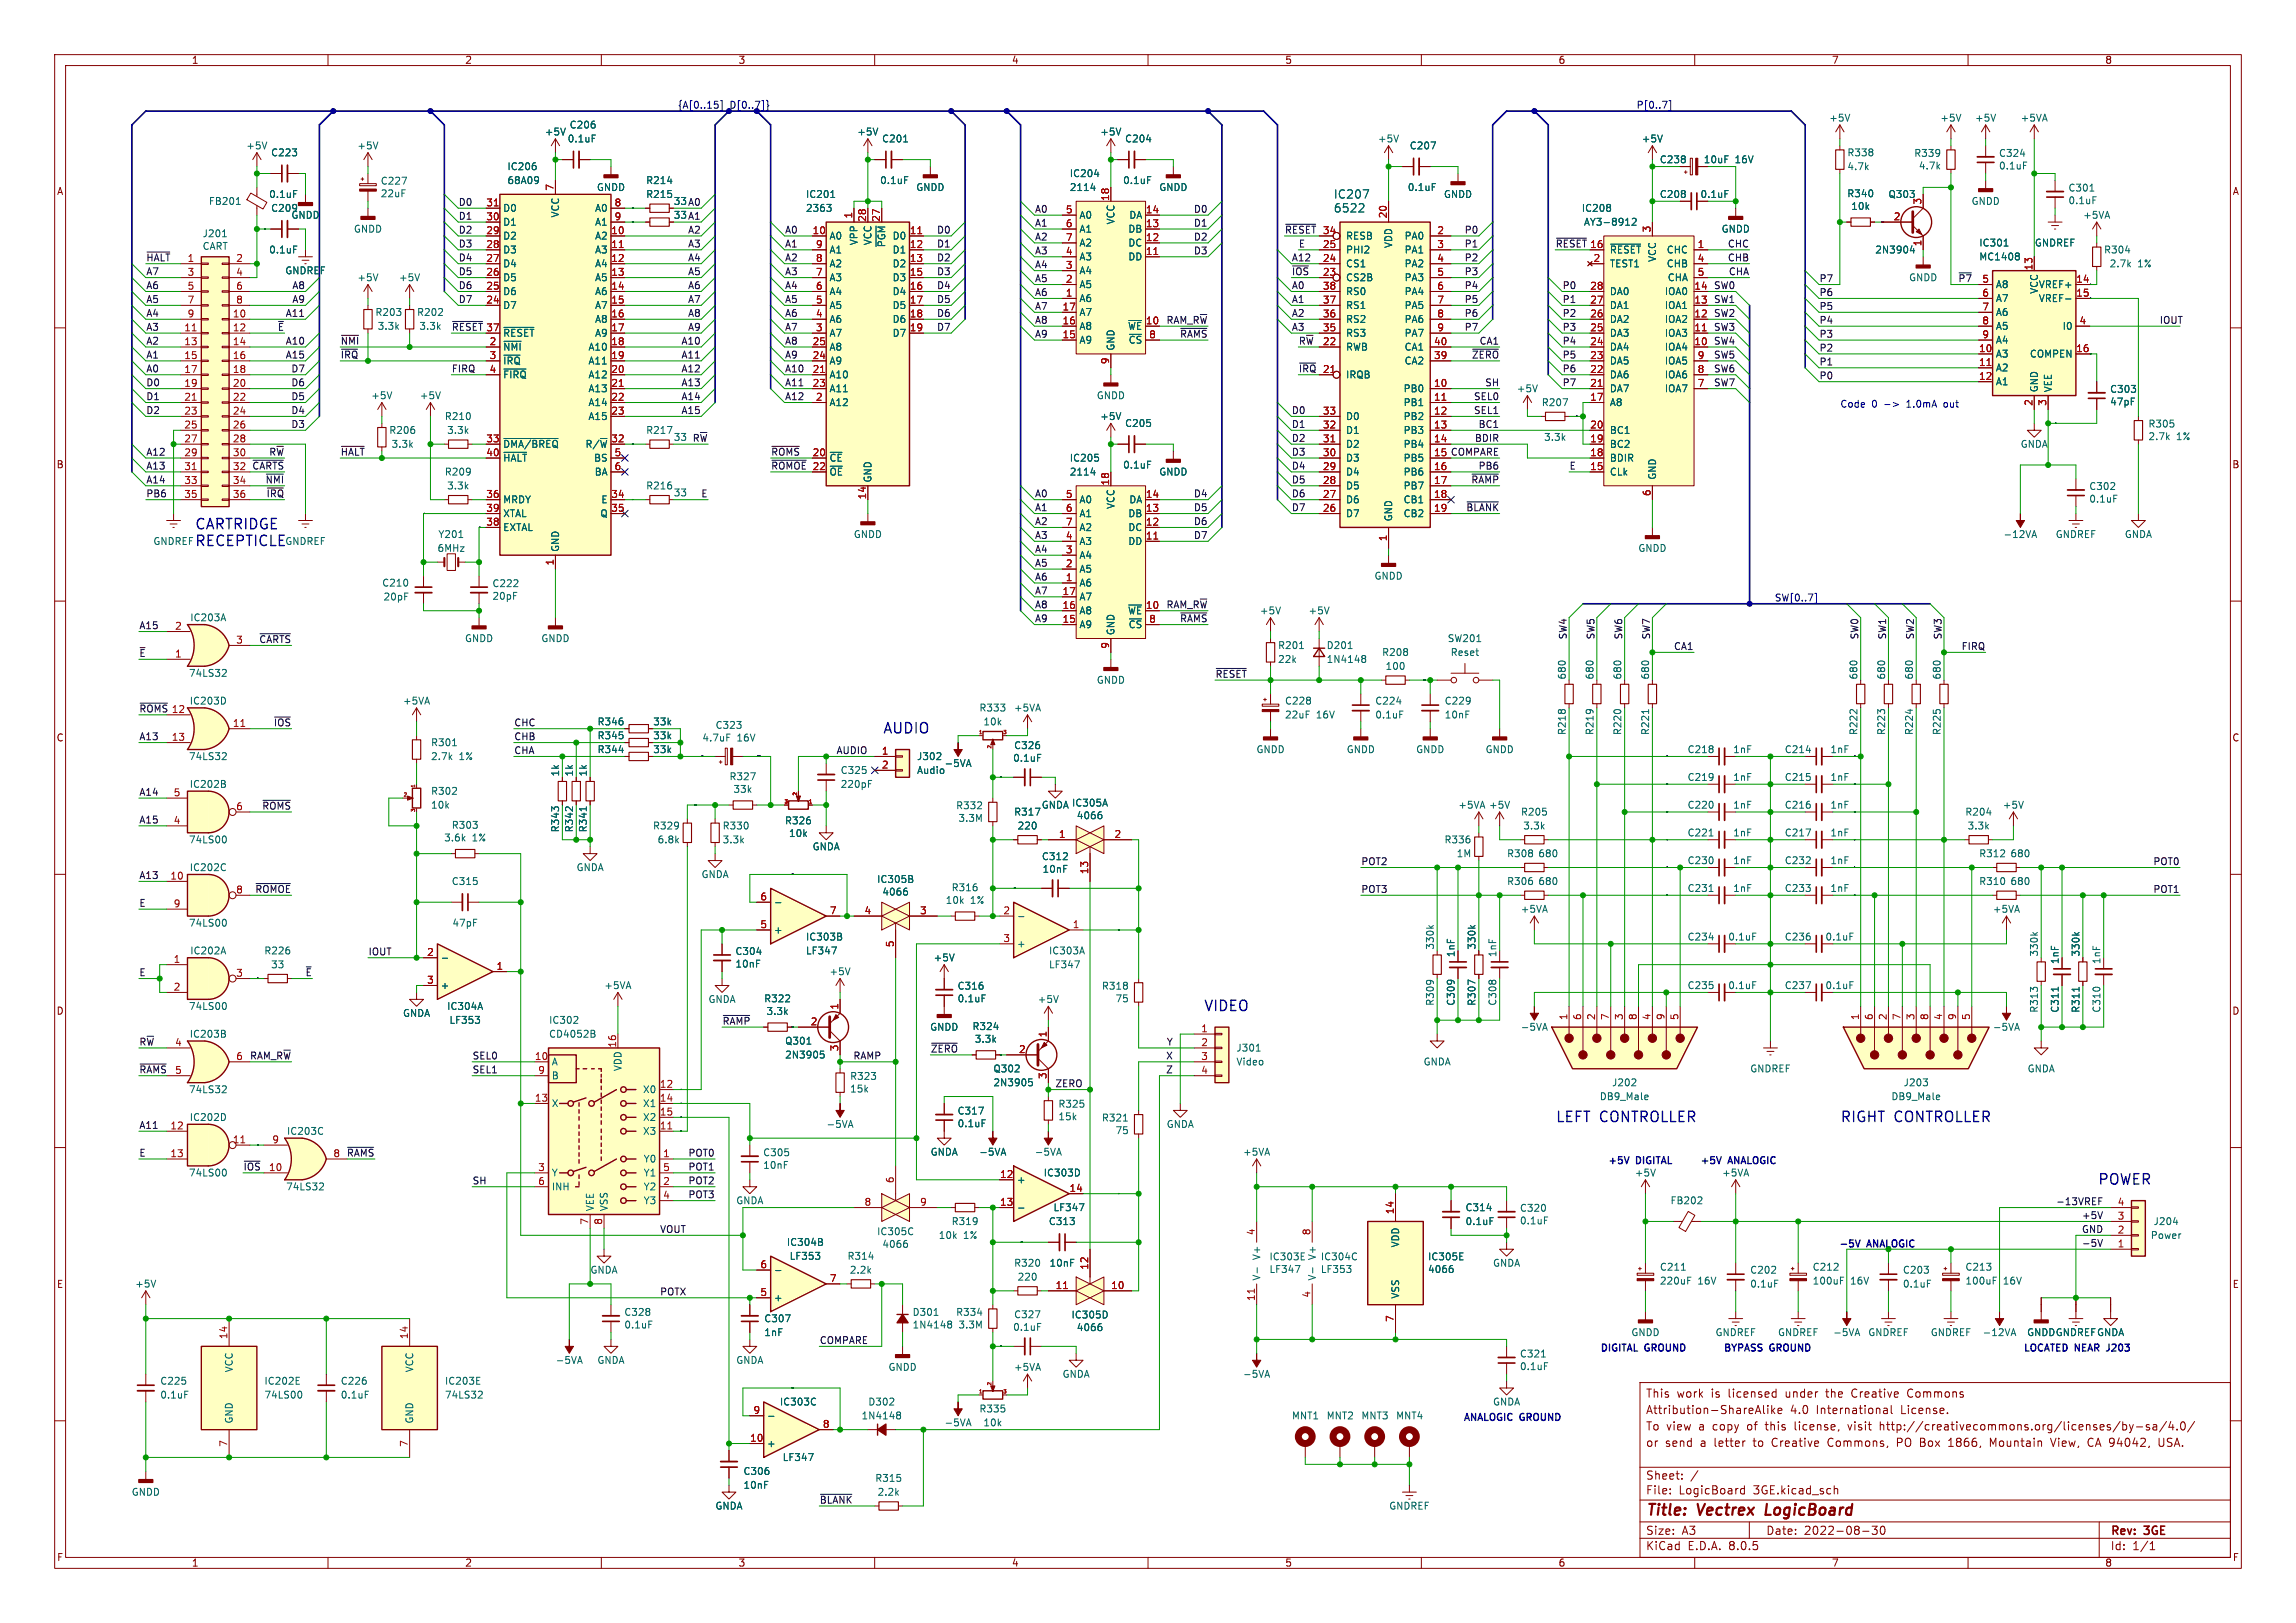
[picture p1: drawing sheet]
<svg xmlns="http://www.w3.org/2000/svg" width="420mm" height="297mm" viewBox="0 0 420 297" stroke-linecap="round" stroke-linejoin="round" font-family="sans-serif">
<defs><g id="words">
<g font-size="2.8" fill="#840000">
<text x="301" y="277.9">Title:</text>
<text x="310.6" y="277.9">Vectrex</text>
<text x="323.8" y="277.9">LogicBoard</text>
</g>
<g font-size="2.6" fill="#0000c2">
<text x="35.6" y="97">CARTRIDGE</text>
<text x="35.6" y="100.1">RECEPTICLE</text>
<text x="161.4" y="134.4">AUDIO</text>
<text x="220.1" y="185.2">VIDEO</text>
<text x="284.5" y="205.5">LEFT CONTROLLER</text>
<text x="336.5" y="205.5">RIGHT CONTROLLER</text>
<text x="383.6" y="216.9">POWER</text>
</g>
<g font-size="2.1" fill="#006464">
<text x="243.9" y="36.6">IC207</text>
<text x="243.9" y="39.1">6522</text>
</g>
<g font-size="2.1" fill="#840000">
<text x="301" y="256">This</text>
<text x="306.7" y="256">work</text>
<text x="313.1" y="256">is</text>
<text x="316.3" y="256">licensed</text>
<text x="326.9" y="256">under</text>
<text x="334.5" y="256">the</text>
<text x="339.3" y="256">Creative</text>
<text x="349.7" y="256">Commons</text>
<text x="301" y="262">To view</text>
<text x="301" y="259">Attribution-ShareAlike</text>
<text x="310.8" y="262">a</text>
<text x="313.5" y="262">copy</text>
<text x="319.9" y="262">of</text>
<text x="323.4" y="262">this</text>
<text x="327.4" y="259">4.0</text>
<text x="328.9" y="262">license,</text>
<text x="332.3" y="259">International</text>
<text x="338.8" y="262">visit</text>
<text x="344.7" y="262">http://creativecommons.org/licenses/by-sa/4.0/</text>
<text x="347.9" y="259">License.</text>
<text x="301" y="265">or</text>
<text x="304.6" y="265">send</text>
<text x="311.1" y="265">a</text>
<text x="313.7" y="265">letter</text>
<text x="321" y="265">to</text>
<text x="324.6" y="265">Creative</text>
<text x="334.9" y="265">Commons,</text>
<text x="347.7" y="265">PO Box</text>
<text x="357.5" y="265">1866,</text>
<text x="365.2" y="265">Mountain</text>
<text x="376.6" y="265">View,</text>
<text x="383.4" y="265">CA 94042,</text>
<text x="396.7" y="265">USA.</text>
<text x="301" y="273.7">File:</text>
<text x="301" y="271">Sheet:</text>
<text x="307.1" y="273.7">LogicBoard</text>
<text x="320.8" y="273.7">3GE.kicad_sch</text>
<text x="301" y="281.1">Size:</text>
<text x="307.6" y="281.1">A3</text>
<text x="323" y="281.1">Date:</text>
<text x="330" y="281.1">2022-08-30</text>
<text x="386" y="281.3">Rev:</text>
<text x="392.4" y="281.3">3GE</text>
<text x="301" y="283.9">KiCad</text>
<text x="308.7" y="283.9">E.D.A.</text>
<text x="316.3" y="283.9">8.0.5</text>
<text x="386" y="283.9">Id:</text>
<text x="390.1" y="283.9">1/1</text>
</g>
<g font-size="1.8" fill="#840000">
<text x="35" y="11.9">1</text>
<text x="85" y="11.9">2</text>
<text x="135" y="11.9">3</text>
<text x="185" y="11.9">4</text>
<text x="235" y="11.9">5</text>
<text x="285" y="11.9">6</text>
<text x="335" y="11.9">7</text>
<text x="385" y="11.9">8</text>
<text x="10.3" y="35.9">A</text>
<text x="408.3" y="35.9">A</text>
<text x="236.2" y="50.5">~{IOS} 23</text>
<text x="10.3" y="85.9">B</text>
<text x="408.2" y="85.9">B</text>
<text x="10.3" y="135.9">C</text>
<text x="408.2" y="135.9">C</text>
<text x="10.3" y="185.9">D</text>
<text x="408.2" y="185.9">D</text>
<text x="10.3" y="235.9">E</text>
<text x="408.3" y="235.9">E</text>
<text x="10.3" y="285.9">F</text>
<text x="35" y="286.9">1</text>
<text x="85" y="286.9">2</text>
<text x="135" y="286.9">3</text>
<text x="185" y="286.9">4</text>
<text x="235" y="286.9">5</text>
<text x="285" y="286.9">6</text>
<text x="335" y="286.9">7</text>
<text x="385" y="286.9">8</text>
<text x="408.3" y="285.9">F</text>
</g>
<g font-size="1.8" fill="#006464">
<text x="104.1" y="23.7">C206</text>
<text x="334.5" y="22.5">+5V</text>
<text x="354.8" y="22.5">+5V</text>
<text x="361.2" y="22.5">+5V</text>
<text x="369.5" y="22.5">+5VA</text>
<text x="45" y="27.5">+5V</text>
<text x="49.5" y="28.8">C223</text>
<text x="65.3" y="27.5">+5V</text>
<text x="99.6" y="25">+5V</text>
<text x="103.7" y="26.3">0.1uF</text>
<text x="156.7" y="25">+5V</text>
<text x="161.3" y="26.3">C201</text>
<text x="201.2" y="25">+5V</text>
<text x="205.7" y="26.3">C204</text>
<text x="252" y="26.3">+5V</text>
<text x="257.8" y="27.5">C207</text>
<text x="300.2" y="26.3">+5V</text>
<text x="337.8" y="28.8">R338</text>
<text x="350.1" y="28.9">R339</text>
<text x="365.6" y="28.9">C324</text>
<text x="69.6" y="34">C227</text>
<text x="92.7" y="31.3">IC206</text>
<text x="92.7" y="33.9">68A09</text>
<text x="109.1" y="35.2">GNDD</text>
<text x="118.1" y="33.9">R214</text>
<text x="160.9" y="33.9">0.1uF</text>
<text x="167.5" y="35.2">GNDD</text>
<text x="195.6" y="32.6">IC204</text>
<text x="195.6" y="35.2">2114</text>
<text x="205.3" y="33.9">0.1uF</text>
<text x="212" y="35.2">GNDD</text>
<text x="257.4" y="35.2">0.1uF</text>
<text x="303.5" y="30.1">C238</text>
<text x="311.6" y="30.1">10uF</text>
<text x="317.4" y="30.1">16V</text>
<text x="337.8" y="31.3">4.7k</text>
<text x="350.9" y="31.2">4.7k</text>
<text x="365.6" y="31.2">0.1uF</text>
<text x="378.3" y="35.3">C301</text>
<text x="38.1" y="37.7">FB201</text>
<text x="49.1" y="36.4">0.1uF</text>
<text x="49.5" y="39">C209</text>
<text x="53.2" y="40.2">GNDD</text>
<text x="69.6" y="36.3">22uF</text>
<text x="91.9" y="41.5">D1</text>
<text x="91.9" y="39">D0</text>
<text x="102.5" y="39.9" transform="rotate(-90 102.5 39.9)">VCC</text>
<text x="108.8" y="39">A0</text>
<text x="108.8" y="41.5">A1</text>
<text x="118.1" y="36.4">R215</text>
<text x="123.1" y="37.7">33</text>
<text x="123.1" y="40.2">33</text>
<text x="147.3" y="36.4">IC201</text>
<text x="147.3" y="39">2363</text>
<text x="197.4" y="40.2">A0</text>
<text x="204.1" y="41.2" transform="rotate(-90 204.1 41.2)">VCC</text>
<text x="206.5" y="40.2">DA</text>
<text x="264" y="36.4">GNDD</text>
<text x="289.2" y="39">IC208</text>
<text x="289.6" y="41.5">AY3-8912</text>
<text x="303.5" y="36.4">C208</text>
<text x="311" y="36.4">0.1uF</text>
<text x="337.8" y="36.3">R340</text>
<text x="338.5" y="38.6">10k</text>
<text x="345.3" y="36.4">Q303</text>
<text x="360.5" y="37.7">GNDD</text>
<text x="378.3" y="37.6">0.1uF</text>
<text x="381" y="40.2">+5VA</text>
<text x="37" y="43.6">J201</text>
<text x="37" y="45.9">CART</text>
<text x="49.1" y="46.6">0.1uF</text>
<text x="64.6" y="42.8">GNDD</text>
<text x="91.9" y="46.6">D3</text>
<text x="91.9" y="44">D2</text>
<text x="108.8" y="44">A2</text>
<text x="108.8" y="46.6">A3</text>
<text x="151.6" y="44">A0</text>
<text x="151.6" y="46.6">A1</text>
<text x="157.1" y="45" transform="rotate(-90 157.1 45)">VPP</text>
<text x="159.6" y="45" transform="rotate(-90 159.6 45)">VCC</text>
<text x="162.2" y="45.3" transform="rotate(-90 162.2 45.3)">~{PGM}</text>
<text x="163.2" y="44">D0</text>
<text x="163.2" y="46.6">D1</text>
<text x="197.4" y="47.9">A3</text>
<text x="197.4" y="42.8">A1</text>
<text x="197.4" y="45.3">A2</text>
<text x="206.3" y="47.9">DD</text>
<text x="206.3" y="45.3">DC</text>
<text x="206.3" y="42.8">DB</text>
<text x="246.1" y="46.6">PHI2</text>
<text x="246.1" y="44">RESB</text>
<text x="254.9" y="45.5" transform="rotate(-90 254.9 45.5)">VDD</text>
<text x="256.8" y="44">PA0</text>
<text x="256.8" y="46.6">PA1</text>
<text x="294.4" y="46.6">~{RESET}</text>
<text x="304.8" y="46.6">CHC</text>
<text x="314.8" y="42.8">GNDD</text>
<text x="342.9" y="46.6">2N3904</text>
<text x="362" y="45.3">IC301</text>
<text x="362" y="47.9">MC1408</text>
<text x="372.1" y="45.3">GNDREF</text>
<text x="384.8" y="46.6">R304</text>
<text x="52.1" y="50.4">GNDREF</text>
<text x="65.3" y="51.7">+5V</text>
<text x="72.9" y="51.7">+5V</text>
<text x="91.9" y="51.7">D5</text>
<text x="91.9" y="49.1">D4</text>
<text x="108.8" y="49.1">A4</text>
<text x="108.8" y="51.7">A5</text>
<text x="151.6" y="51.7">A3</text>
<text x="151.6" y="49.1">A2</text>
<text x="163.2" y="49.1">D2</text>
<text x="163.2" y="51.7">D3</text>
<text x="197.4" y="52.9">A5</text>
<text x="197.4" y="50.4">A4</text>
<text x="246.1" y="51.7">CS2B</text>
<text x="246.1" y="49.1">CS1</text>
<text x="256.8" y="49.1">PA2</text>
<text x="256.8" y="51.7">PA3</text>
<text x="294.4" y="49.1">TEST1</text>
<text x="303.1" y="48" transform="rotate(-90 303.1 48)">VCC</text>
<text x="304.8" y="49.1">CHB</text>
<text x="305" y="51.7">CHA</text>
<text x="349.1" y="51.7">GNDD</text>
<text x="365" y="52.9">A8</text>
<text x="372.8" y="52.9">VREF+</text>
<text x="373" y="53.9" transform="rotate(-90 373 53.9)">VCC</text>
<text x="385.8" y="49.1">2.7k</text>
<text x="391" y="49.1">1%</text>
<text x="68.6" y="58">R203</text>
<text x="76.2" y="58">R202</text>
<text x="91.9" y="56.7">D7</text>
<text x="91.9" y="54.2">D6</text>
<text x="108.8" y="54.2">A6</text>
<text x="108.8" y="56.7">A7</text>
<text x="108.8" y="59.3">A8</text>
<text x="151.6" y="59.3">A6</text>
<text x="151.6" y="56.7">A5</text>
<text x="151.6" y="54.2">A4</text>
<text x="163.2" y="54.2">D4</text>
<text x="163.2" y="56.7">D5</text>
<text x="163.2" y="59.3">D6</text>
<text x="197.4" y="55.5">A6</text>
<text x="197.4" y="58">A7</text>
<text x="246.1" y="59.3">RS2</text>
<text x="246.1" y="56.7">RS1</text>
<text x="246.1" y="54.2">RS0</text>
<text x="256.8" y="54.2">PA4</text>
<text x="256.8" y="56.7">PA5</text>
<text x="256.8" y="59.3">PA6</text>
<text x="294.4" y="59.3">DA2</text>
<text x="294.4" y="56.7">DA1</text>
<text x="294.4" y="54.2">DA0</text>
<text x="304.4" y="59.3">IOA2</text>
<text x="304.4" y="56.7">IOA1</text>
<text x="304.4" y="54.2">IOA0</text>
<text x="365" y="55.5">A7</text>
<text x="365" y="58">A6</text>
<text x="372.8" y="55.5">VREF-</text>
<text x="69" y="60.6">3.3k</text>
<text x="76.6" y="60.6">3.3k</text>
<text x="91.9" y="64.4">~{NMI}</text>
<text x="91.9" y="61.8">~{RESET}</text>
<text x="107.5" y="64.4">A10</text>
<text x="108.8" y="61.8">A9</text>
<text x="151.6" y="64.4">A8</text>
<text x="151.6" y="61.8">A7</text>
<text x="163.2" y="61.8">D7</text>
<text x="197.4" y="63.1">A9</text>
<text x="197.4" y="60.6">A8</text>
<text x="204.1" y="64.3" transform="rotate(-90 204.1 64.3)">GND</text>
<text x="206.2" y="60.6">~{WE}</text>
<text x="206.4" y="63.1">~{CS}</text>
<text x="246.1" y="64.4">RWB</text>
<text x="246.1" y="61.8">RS3</text>
<text x="256.8" y="64.4">CA1</text>
<text x="256.8" y="61.8">PA7</text>
<text x="294.4" y="64.4">DA4</text>
<text x="294.4" y="61.8">DA3</text>
<text x="304.4" y="64.4">IOA4</text>
<text x="304.4" y="61.8">IOA3</text>
<text x="365" y="65.6">A3</text>
<text x="365" y="60.6">A5</text>
<text x="365" y="63.1">A4</text>
<text x="371.2" y="65.6">COMPEN</text>
<text x="377.2" y="60.6">I0</text>
<text x="91.9" y="66.9">~{IRQ}</text>
<text x="91.9" y="69.4">~{FIRQ}</text>
<text x="107.5" y="66.9">A11</text>
<text x="107.5" y="69.4">A12</text>
<text x="107.5" y="72">A13</text>
<text x="151.6" y="69.4">A10</text>
<text x="151.6" y="72">A11</text>
<text x="151.6" y="66.9">A9</text>
<text x="246.1" y="69.4">IRQB</text>
<text x="256.7" y="72">PB0</text>
<text x="256.8" y="66.9">CA2</text>
<text x="277.4" y="72">+5V</text>
<text x="294.4" y="72">DA7</text>
<text x="294.4" y="69.4">DA6</text>
<text x="294.4" y="66.9">DA5</text>
<text x="304.4" y="72">IOA7</text>
<text x="304.4" y="69.4">IOA6</text>
<text x="304.4" y="66.9">IOA5</text>
<text x="365" y="68.2">A2</text>
<text x="365" y="70.7">A1</text>
<text x="373" y="71.9" transform="rotate(-90 373 71.9)">GND</text>
<text x="375.5" y="71.9" transform="rotate(-90 375.5 71.9)">VEE</text>
<text x="67.8" y="73.3">+5V</text>
<text x="76.7" y="73.3">+5V</text>
<text x="81.3" y="77.1">R210</text>
<text x="107.5" y="74.5">A14</text>
<text x="107.5" y="77.1">A15</text>
<text x="151.6" y="74.5">A12</text>
<text x="200.5" y="73.3">GNDD</text>
<text x="201.2" y="77.1">+5V</text>
<text x="246.1" y="77.1">D0</text>
<text x="256.7" y="74.5">PB1</text>
<text x="256.7" y="77.1">PB2</text>
<text x="281.9" y="74.5">R207</text>
<text x="294.4" y="74.5">A8</text>
<text x="385.9" y="72.1">C303</text>
<text x="385.9" y="74.4">47pF</text>
<text x="71.1" y="79.6">R206</text>
<text x="71.5" y="82.1">3.3k</text>
<text x="81.7" y="79.6">3.3k</text>
<text x="91.9" y="82.1">~{DMA/BREQ}</text>
<text x="107" y="82.1">R/~{W}</text>
<text x="118.1" y="79.6">R217</text>
<text x="123.1" y="80.9">33</text>
<text x="205.7" y="78.3">C205</text>
<text x="246.1" y="82.1">D2</text>
<text x="246.1" y="79.6">D1</text>
<text x="256.7" y="79.6">PB3</text>
<text x="256.7" y="82.1">PB4</text>
<text x="282.4" y="80.9">3.3k</text>
<text x="294.4" y="82.1">BC2</text>
<text x="294.4" y="79.6">BC1</text>
<text x="369.5" y="82.1">GNDA</text>
<text x="392.9" y="78.4">R305</text>
<text x="392.9" y="80.7">2.7k</text>
<text x="398.1" y="80.7">1%</text>
<text x="81.3" y="87.2">R209</text>
<text x="81.7" y="89.8">3.3k</text>
<text x="91.9" y="84.7">~{HALT}</text>
<text x="108.6" y="84.7">BS</text>
<text x="108.7" y="87.2">BA</text>
<text x="118.1" y="89.8">R216</text>
<text x="151.6" y="84.7">~{CE}</text>
<text x="151.6" y="87.2">~{OE}</text>
<text x="159.6" y="88.4" transform="rotate(-90 159.6 88.4)">GND</text>
<text x="195.6" y="84.7">IC205</text>
<text x="195.6" y="87.2">2114</text>
<text x="205.3" y="86">0.1uF</text>
<text x="212" y="87.2">GNDD</text>
<text x="246.1" y="89.8">D5</text>
<text x="246.1" y="87.2">D4</text>
<text x="246.1" y="84.7">D3</text>
<text x="256.7" y="84.7">PB5</text>
<text x="256.7" y="87.2">PB6</text>
<text x="256.7" y="89.8">PB7</text>
<text x="294.4" y="87.2">CLk</text>
<text x="294.4" y="84.7">BDIR</text>
<text x="303.1" y="87.9" transform="rotate(-90 303.1 87.9)">GND</text>
<text x="382.1" y="89.9">C302</text>
<text x="91.9" y="92.3">MRDY</text>
<text x="91.9" y="94.8">XTAL</text>
<text x="109.7" y="94.8">Q</text>
<text x="109.9" y="92.3">E</text>
<text x="123.1" y="91">33</text>
<text x="197.4" y="92.3">A0</text>
<text x="197.4" y="94.8">A1</text>
<text x="204.1" y="93.2" transform="rotate(-90 204.1 93.2)">VCC</text>
<text x="206.3" y="94.8">DB</text>
<text x="206.5" y="92.3">DA</text>
<text x="246.1" y="94.8">D7</text>
<text x="246.1" y="92.3">D6</text>
<text x="254.9" y="95.5" transform="rotate(-90 254.9 95.5)">GND</text>
<text x="256.7" y="92.3">CB1</text>
<text x="256.7" y="94.8">CB2</text>
<text x="382.1" y="92.2">0.1uF</text>
<text x="28" y="99.9">GNDREF</text>
<text x="52.1" y="99.9">GNDREF</text>
<text x="79.9" y="101.2">6MHz</text>
<text x="80.1" y="98.7">Y201</text>
<text x="91.9" y="97.4">EXTAL</text>
<text x="102.5" y="101.1" transform="rotate(-90 102.5 101.1)">GND</text>
<text x="156.1" y="98.7">GNDD</text>
<text x="197.4" y="99.9">A3</text>
<text x="197.4" y="97.4">A2</text>
<text x="206.3" y="99.9">DD</text>
<text x="206.3" y="97.4">DC</text>
<text x="299.6" y="101.2">GNDD</text>
<text x="366.4" y="98.7">-12VA</text>
<text x="375.9" y="98.7">GNDREF</text>
<text x="388.6" y="98.7">GNDA</text>
<text x="69.8" y="107.5">C210</text>
<text x="90" y="107.6">C222</text>
<text x="197.4" y="107.5">A6</text>
<text x="197.4" y="105">A5</text>
<text x="197.4" y="102.5">A4</text>
<text x="251.3" y="106.3">GNDD</text>
<text x="34.7" y="113.9">IC203A</text>
<text x="70.1" y="110.1">20pF</text>
<text x="90" y="110">20pF</text>
<text x="197.4" y="112.6">A8</text>
<text x="197.4" y="110.1">A7</text>
<text x="206.2" y="112.6">~{WE}</text>
<text x="230.4" y="112.6">+5V</text>
<text x="239.3" y="112.6">+5V</text>
<text x="85" y="117.7">GNDD</text>
<text x="98.9" y="117.7">GNDD</text>
<text x="197.4" y="115.2">A9</text>
<text x="204.1" y="116.3" transform="rotate(-90 204.1 116.3)">GND</text>
<text x="206.4" y="115.2">~{CS}</text>
<text x="233.7" y="119">R201</text>
<text x="242.6" y="119">D201</text>
<text x="264.7" y="117.7">SW201</text>
<text x="34.5" y="124.1">74LS32</text>
<text x="200.5" y="125.3">GNDD</text>
<text x="233.7" y="121.5">22k</text>
<text x="242.6" y="121.5">1N4148</text>
<text x="252.7" y="120.2">R208</text>
<text x="253.4" y="122.8">100</text>
<text x="265.3" y="120.2">Reset</text>
<text x="286.6" y="124.5" transform="rotate(-90 286.6 124.5)">680</text>
<text x="291.7" y="124.5" transform="rotate(-90 291.7 124.5)">680</text>
<text x="296.8" y="124.5" transform="rotate(-90 296.8 124.5)">680</text>
<text x="301.9" y="124.5" transform="rotate(-90 301.9 124.5)">680</text>
<text x="340" y="124.5" transform="rotate(-90 340 124.5)">680</text>
<text x="345" y="124.5" transform="rotate(-90 345 124.5)">680</text>
<text x="350.1" y="124.5" transform="rotate(-90 350.1 124.5)">680</text>
<text x="355.2" y="124.5" transform="rotate(-90 355.2 124.5)">680</text>
<text x="34.6" y="129.1">IC203D</text>
<text x="73.6" y="129.1">+5VA</text>
<text x="179.1" y="130.4">R333</text>
<text x="185.4" y="130.4">+5VA</text>
<text x="235" y="129.1">C228</text>
<text x="235" y="131.7">22uF</text>
<text x="240.8" y="131.7">16V</text>
<text x="251.5" y="129.1">C224</text>
<text x="251.5" y="131.7">0.1uF</text>
<text x="264.2" y="129.1">C229</text>
<text x="264.2" y="131.7">10nF</text>
<text x="78.7" y="136.8">R301</text>
<text x="109.2" y="132.9">R346</text>
<text x="109.2" y="135.5">R345</text>
<text x="119.4" y="132.9">33k</text>
<text x="119.4" y="135.5">33k</text>
<text x="128.4" y="135.9">4.7uF</text>
<text x="130.8" y="133.6">C323</text>
<text x="134.8" y="135.9">16V</text>
<text x="179.8" y="132.9">10k</text>
<text x="185.4" y="137.3">C326</text>
<text x="286.6" y="134.6" transform="rotate(-90 286.6 134.6)">R218</text>
<text x="291.7" y="134.6" transform="rotate(-90 291.7 134.6)">R219</text>
<text x="296.8" y="134.6" transform="rotate(-90 296.8 134.6)">R220</text>
<text x="301.9" y="134.6" transform="rotate(-90 301.9 134.6)">R221</text>
<text x="340" y="134.6" transform="rotate(-90 340 134.6)">R222</text>
<text x="345" y="134.6" transform="rotate(-90 345 134.6)">R223</text>
<text x="350.1" y="134.6" transform="rotate(-90 350.1 134.6)">R224</text>
<text x="355.2" y="134.6" transform="rotate(-90 355.2 134.6)">R225</text>
<text x="34.5" y="139.3">74LS32</text>
<text x="78.7" y="139.3">2.7k</text>
<text x="84" y="139.3">1%</text>
<text x="102.5" y="142.2" transform="rotate(-90 102.5 142.2)">1k</text>
<text x="105" y="142.2" transform="rotate(-90 105 142.2)">1k</text>
<text x="107.5" y="142.2" transform="rotate(-90 107.5 142.2)">1k</text>
<text x="109.2" y="138">R344</text>
<text x="119.4" y="138">33k</text>
<text x="133.3" y="143">R327</text>
<text x="153.7" y="141.8">C325</text>
<text x="167.6" y="139.3">J302</text>
<text x="167.6" y="141.8">Audio</text>
<text x="172.7" y="140.6">-5VA</text>
<text x="185.2" y="139.6">0.1uF</text>
<text x="229.7" y="138">GNDD</text>
<text x="246.2" y="138">GNDD</text>
<text x="258.9" y="138">GNDD</text>
<text x="271.6" y="138">GNDD</text>
<text x="308.6" y="138">C218</text>
<text x="308.6" y="143.1">C219</text>
<text x="316.9" y="138">1nF</text>
<text x="316.9" y="143.1">1nF</text>
<text x="326.4" y="143.1">C215</text>
<text x="326.4" y="138">C214</text>
<text x="334.7" y="143.1">1nF</text>
<text x="334.7" y="138">1nF</text>
<text x="34.6" y="144.4">IC202B</text>
<text x="78.7" y="145.6">R302</text>
<text x="78.7" y="148.2">10k</text>
<text x="134.1" y="145.3">33k</text>
<text x="153.7" y="144.4">220pF</text>
<text x="174.8" y="148.3">R332</text>
<text x="185.4" y="149.5">R317</text>
<text x="190.5" y="148.2">GNDA IC305A</text>
<text x="266.7" y="148.2">+5VA</text>
<text x="272.3" y="148.2">+5V</text>
<text x="278.1" y="149.5">R205</text>
<text x="308.6" y="148.2">C220</text>
<text x="316.9" y="148.2">1nF</text>
<text x="326.4" y="148.2">C216</text>
<text x="334.7" y="148.2">1nF</text>
<text x="359.4" y="149.5">R204</text>
<text x="366.3" y="148.2">+5V</text>
<text x="34.5" y="154.5">74LS00</text>
<text x="81.1" y="154.2">3.6k</text>
<text x="82.5" y="151.9">R303</text>
<text x="86.4" y="154.2">1%</text>
<text x="102.5" y="152.4" transform="rotate(-90 102.5 152.4)">R343</text>
<text x="105" y="152.4" transform="rotate(-90 105 152.4)">R342</text>
<text x="107.5" y="152.4" transform="rotate(-90 107.5 152.4)">R341</text>
<text x="119.3" y="152">R329</text>
<text x="120.2" y="154.5">6.8k</text>
<text x="132.1" y="152">R330</text>
<text x="132.1" y="154.5">3.3k</text>
<text x="143.5" y="151.1">R326</text>
<text x="144.2" y="153.4">10k</text>
<text x="148.5" y="155.8">GNDA</text>
<text x="175.2" y="150.6">3.3M</text>
<text x="186" y="152">220</text>
<text x="196.9" y="150.1">4066</text>
<text x="264.1" y="154.5">R336</text>
<text x="278.5" y="152">3.3k</text>
<text x="308.6" y="153.3">C221</text>
<text x="316.9" y="153.3">1nF</text>
<text x="326.4" y="153.3">C217</text>
<text x="334.7" y="153.3">1nF</text>
<text x="359.8" y="152">3.3k</text>
<text x="34.6" y="159.6">IC202C</text>
<text x="105.4" y="159.6">GNDA</text>
<text x="128.2" y="160.9">GNDA</text>
<text x="160.3" y="161.8">IC305B</text>
<text x="190.5" y="157.6">C312</text>
<text x="190.6" y="159.9">10nF</text>
<text x="266.4" y="157.1">1M</text>
<text x="275.6" y="157.1">R308</text>
<text x="281.3" y="157.1">680</text>
<text x="308.6" y="158.3">C230</text>
<text x="316.9" y="158.3">1nF</text>
<text x="326.4" y="158.3">C232</text>
<text x="334.7" y="158.3">1nF</text>
<text x="361.9" y="157.1">R312</text>
<text x="367.7" y="157.1">680</text>
<text x="82.5" y="162.2">C315</text>
<text x="161.3" y="164.1">4066</text>
<text x="172.9" y="165.6">10k</text>
<text x="174" y="163.3">R316</text>
<text x="177.5" y="165.6">1%</text>
<text x="275.6" y="162.2">R306</text>
<text x="278.1" y="167.2">+5VA</text>
<text x="281.3" y="162.2">680</text>
<text x="308.6" y="163.4">C231</text>
<text x="316.9" y="163.4">1nF</text>
<text x="326.4" y="163.4">C233</text>
<text x="334.7" y="163.4">1nF</text>
<text x="361.9" y="162.2">R310</text>
<text x="364.4" y="167.2">+5VA</text>
<text x="367.7" y="162.2">680</text>
<text x="34.5" y="169.8">74LS00</text>
<text x="82.7" y="169.8">47pF</text>
<text x="141.5" y="171">+</text>
<text x="147.3" y="172.3">IC303B</text>
<text x="185.9" y="173.6">+</text>
<text x="262.5" y="173.9" transform="rotate(-90 262.5 173.9)">330k</text>
<text x="270.1" y="173.9" transform="rotate(-90 270.1 173.9)">330k</text>
<text x="308.6" y="172.3">C234</text>
<text x="316" y="172.3">0.1uF</text>
<text x="326.4" y="172.3">C236</text>
<text x="333.8" y="172.3">0.1uF</text>
<text x="34.7" y="174.9">IC202A</text>
<text x="48.2" y="174.9">R226</text>
<text x="49.5" y="177.4">33</text>
<text x="134.4" y="175">C304</text>
<text x="134.4" y="177.3">10nF</text>
<text x="147.3" y="174.9">LF347</text>
<text x="151.6" y="178.7">+5V</text>
<text x="170.7" y="176.1">+5V</text>
<text x="191.8" y="174.9">IC303A</text>
<text x="191.8" y="177.4">LF347</text>
<text x="266.3" y="175.3" transform="rotate(-90 266.3 175.3)">1nF</text>
<text x="273.9" y="175.3" transform="rotate(-90 273.9 175.3)">1nF</text>
<text x="373" y="175.2" transform="rotate(-90 373 175.2)">330k</text>
<text x="376.8" y="176.5" transform="rotate(-90 376.8 176.5)">1nF</text>
<text x="380.6" y="175.2" transform="rotate(-90 380.6 175.2)">330k</text>
<text x="384.4" y="176.5" transform="rotate(-90 384.4 176.5)">1nF</text>
<text x="34.5" y="185">74LS00</text>
<text x="80.5" y="181.2">+</text>
<text x="81.7" y="185">IC304A</text>
<text x="110.4" y="181.2">+5VA</text>
<text x="129.5" y="183.7">GNDA</text>
<text x="139.7" y="183.6">R322</text>
<text x="140.1" y="185.9">3.3k</text>
<text x="175.1" y="181.3">C316</text>
<text x="175.1" y="183.6">0.1uF</text>
<text x="189.7" y="183.7">+5V</text>
<text x="201.5" y="181.3">R318</text>
<text x="203.9" y="183.6">75</text>
<text x="262.5" y="184.2" transform="rotate(-90 262.5 184.2)">R309</text>
<text x="266.3" y="184.1" transform="rotate(-90 266.3 184.1)">C309</text>
<text x="270.1" y="184.2" transform="rotate(-90 270.1 184.2)">R307</text>
<text x="273.9" y="184.1" transform="rotate(-90 273.9 184.1)">C308</text>
<text x="308.6" y="181.2">C235</text>
<text x="316" y="181.2">0.1uF</text>
<text x="326.4" y="181.2">C237</text>
<text x="333.8" y="181.2">0.1uF</text>
<text x="373" y="185.4" transform="rotate(-90 373 185.4)">R313</text>
<text x="376.8" y="185.4" transform="rotate(-90 376.8 185.4)">C311</text>
<text x="380.6" y="185.4" transform="rotate(-90 380.6 185.4)">R311</text>
<text x="384.4" y="185.4" transform="rotate(-90 384.4 185.4)">C310</text>
<text x="34.6" y="190.1">IC203B</text>
<text x="73.6" y="186.3">GNDA</text>
<text x="82.1" y="187.6">LF353</text>
<text x="100.3" y="187.6">IC302</text>
<text x="100.3" y="190.1">CD4052B</text>
<text x="143.5" y="191.4">Q301</text>
<text x="170" y="188.8">GNDD</text>
<text x="177.8" y="188.7">R324</text>
<text x="178.2" y="191">3.3k</text>
<text x="278.1" y="188.8">-5VA</text>
<text x="364.4" y="188.8">-5VA</text>
<text x="100.8" y="195.2">A</text>
<text x="100.8" y="197.7">B</text>
<text x="113.9" y="196.1" transform="rotate(-90 113.9 196.1)">VDD</text>
<text x="143.5" y="193.9">2N3905</text>
<text x="155.4" y="197.8">R323</text>
<text x="181.6" y="196.4">Q302</text>
<text x="226.1" y="192.6">J301</text>
<text x="226.1" y="195.2">Video</text>
<text x="260.3" y="195.2">GNDA</text>
<text x="320.1" y="196.4">GNDREF</text>
<text x="370.8" y="196.4">GNDA</text>
<text x="34.5" y="200.3">74LS32</text>
<text x="100.8" y="202.8">X</text>
<text x="117.5" y="200.3">X0</text>
<text x="117.5" y="202.8">X1</text>
<text x="155.4" y="200.1">15k</text>
<text x="181.6" y="199">2N3905</text>
<text x="193.5" y="202.9">R325</text>
<text x="292.5" y="201.5">DB9_Male</text>
<text x="294.8" y="199">J202</text>
<text x="345.9" y="201.5">DB9_Male</text>
<text x="348.1" y="199">J203</text>
<text x="34.6" y="205.3">IC202D</text>
<text x="52.4" y="207.9">IC203C</text>
<text x="117.5" y="207.9">X3</text>
<text x="117.5" y="205.3">X2</text>
<text x="151.1" y="206.6">-5VA</text>
<text x="175.1" y="204.2">C317</text>
<text x="175.1" y="206.5">0.1uF</text>
<text x="193.5" y="205.2">15k</text>
<text x="201.5" y="205.4">R321</text>
<text x="203.9" y="207.7">75</text>
<text x="213.3" y="206.6">GNDA</text>
<text x="34.5" y="215.5">74LS00</text>
<text x="100.8" y="215.5">Y</text>
<text x="117.6" y="213">Y0</text>
<text x="117.6" y="215.5">Y1</text>
<text x="139.5" y="211.8">C305</text>
<text x="139.5" y="214.1">10nF</text>
<text x="170.1" y="211.7">GNDA</text>
<text x="179" y="211.7">-5VA</text>
<text x="189.2" y="211.7">-5VA</text>
<text x="190.8" y="215.5">IC303D</text>
<text x="227.3" y="211.7">+5VA</text>
<text x="299" y="215.5">+5V</text>
<text x="314.9" y="215.5">+5VA</text>
<text x="52.2" y="218">74LS32</text>
<text x="100.8" y="218">INH</text>
<text x="108.8" y="221.7" transform="rotate(-90 108.8 221.7)">VEE</text>
<text x="111.4" y="221.7" transform="rotate(-90 111.4 221.7)">VSS</text>
<text x="117.6" y="218">Y2</text>
<text x="117.6" y="220.6">Y3</text>
<text x="134.6" y="220.6">GNDA</text>
<text x="185.9" y="216.8">+</text>
<text x="192.6" y="221.8">LF347</text>
<text x="268" y="221.8">C314</text>
<text x="277.9" y="221.9">C320</text>
<text x="305.5" y="220.6">FB202</text>
<text x="160.3" y="226.2">IC305C</text>
<text x="171.6" y="226.9">10k</text>
<text x="174" y="224.4">R319</text>
<text x="176.2" y="226.9">1%</text>
<text x="191.8" y="224.4">C313</text>
<text x="268" y="224.4">0.1uF</text>
<text x="277.9" y="224.3">0.1uF</text>
<text x="393.3" y="226.9">Power</text>
<text x="393.8" y="224.4">J204</text>
<text x="107.9" y="233.3">GNDA</text>
<text x="143.8" y="228.2">IC304B</text>
<text x="144.3" y="230.7">LF353</text>
<text x="154.9" y="230.7">R314</text>
<text x="155.4" y="233.3">2.2k</text>
<text x="161.3" y="228.5">4066</text>
<text x="185.4" y="232">R320</text>
<text x="191.9" y="232">10nF</text>
<text x="230.7" y="230.7" transform="rotate(-90 230.7 230.7)">V+</text>
<text x="232.1" y="230.8">IC303E</text>
<text x="232.1" y="233.1">LF347</text>
<text x="240.9" y="230.7" transform="rotate(-90 240.9 230.7)">V+</text>
<text x="241.5" y="230.8">IC304C</text>
<text x="241.5" y="233.1">LF353</text>
<text x="256.1" y="228.4" transform="rotate(-90 256.1 228.4)">VDD</text>
<text x="261.1" y="230.8">IC305E</text>
<text x="261.1" y="233.1">4066</text>
<text x="273" y="232">GNDA</text>
<text x="303.5" y="232.7">C211</text>
<text x="320.1" y="233.3">C202</text>
<text x="331.5" y="232.7">C212</text>
<text x="348" y="233.3">C203</text>
<text x="359.4" y="232.7">C213</text>
<text x="24.6" y="235.8">+5V</text>
<text x="141.5" y="238.4">+</text>
<text x="186" y="234.5">220</text>
<text x="230.7" y="234.4" transform="rotate(-90 230.7 234.4)">V-</text>
<text x="240.9" y="234.4" transform="rotate(-90 240.9 234.4)">V-</text>
<text x="256.1" y="237.7" transform="rotate(-90 256.1 237.7)">VSS</text>
<text x="303.5" y="235.3">220uF</text>
<text x="310.6" y="235.3">16V</text>
<text x="320.1" y="235.8">0.1uF</text>
<text x="331.5" y="235.3">100uF</text>
<text x="338.5" y="235.3">16V</text>
<text x="348" y="235.8">0.1uF</text>
<text x="359.4" y="235.3">100uF</text>
<text x="366.5" y="235.3">16V</text>
<text x="114.1" y="241">C328</text>
<text x="114.1" y="243.3">0.1uF</text>
<text x="139.7" y="242.2">C307</text>
<text x="139.7" y="244.7">1nF</text>
<text x="166.8" y="241">D301</text>
<text x="166.8" y="243.3">1N4148</text>
<text x="174.8" y="241">R334</text>
<text x="175.2" y="243.3">3.3M</text>
<text x="185.2" y="243.7">0.1uF</text>
<text x="185.4" y="241.4">C327</text>
<text x="195.9" y="241.5">IC305D</text>
<text x="196.9" y="243.8">4066</text>
<text x="298.3" y="244.7">GNDD</text>
<text x="313.7" y="244.7">GNDREF</text>
<text x="325.1" y="244.7">GNDREF</text>
<text x="335.2" y="244.7">-5VA</text>
<text x="341.7" y="244.7">GNDREF</text>
<text x="353.1" y="244.7">GNDREF</text>
<text x="362.6" y="244.7">-12VA</text>
<text x="370.7" y="244.7">GNDDGNDREFGNDA</text>
<text x="42.8" y="251.2" transform="rotate(-90 42.8 251.2)">VCC</text>
<text x="75.8" y="251.2" transform="rotate(-90 75.8 251.2)">VCC</text>
<text x="101.6" y="249.8">-5VA</text>
<text x="109.2" y="249.8">GNDA</text>
<text x="134.6" y="249.8">GNDA</text>
<text x="162.4" y="251.1">GNDD</text>
<text x="185.4" y="251.1">+5VA</text>
<text x="277.9" y="248.6">C321</text>
<text x="277.9" y="250.9">0.1uF</text>
<text x="29.2" y="253.6">C225</text>
<text x="29.2" y="256.1">0.1uF</text>
<text x="48.3" y="253.6">IC202E</text>
<text x="48.3" y="256.1">74LS00</text>
<text x="62.2" y="253.6">C226</text>
<text x="62.2" y="256.1">0.1uF</text>
<text x="81.3" y="253.6">IC203E</text>
<text x="81.3" y="256.1">74LS32</text>
<text x="142.6" y="257.4">IC303C</text>
<text x="158.7" y="257.4">D302</text>
<text x="194.3" y="252.3">GNDA</text>
<text x="227.3" y="252.3">-5VA</text>
<text x="273" y="257.4">GNDA</text>
<text x="42.8" y="260.6" transform="rotate(-90 42.8 260.6)">GND</text>
<text x="75.8" y="260.6" transform="rotate(-90 75.8 260.6)">GND</text>
<text x="157.5" y="259.9">1N4148</text>
<text x="172.7" y="261.2">-5VA</text>
<text x="179.1" y="258.7">R335</text>
<text x="179.8" y="261.2">10k</text>
<text x="236.2" y="259.9">MNT1</text>
<text x="242.6" y="259.9">MNT2</text>
<text x="248.9" y="259.9">MNT3</text>
<text x="255.3" y="259.9">MNT4</text>
<text x="140.2" y="265">+</text>
<text x="143.1" y="267.6">LF347</text>
<text x="24" y="273.9">GNDD</text>
<text x="135.9" y="270.1">C306</text>
<text x="135.9" y="272.6">10nF</text>
<text x="160" y="271.4">R315</text>
<text x="160.4" y="273.9">2.2k</text>
<text x="130.8" y="276.5">GNDA</text>
<text x="254" y="276.5">GNDREF</text>
</g>
<g font-size="1.8" fill="#000084">
<text x="123.9" y="20">{A[0..15]</text>
<text x="133.5" y="20">D[0..7]}</text>
<text x="299.3" y="20">P[0..7]</text>
<text x="324.6" y="110.1">SW[0..7]</text>
</g>
<g font-size="1.8" fill="#a90000">
<text x="101.3" y="35" transform="rotate(-90 101.3 35)">7</text>
<text x="88.9" y="40.4">30</text>
<text x="88.9" y="37.8">31</text>
<text x="112.3" y="37.8">8</text>
<text x="112.3" y="40.4">9</text>
<text x="156" y="40.1" transform="rotate(-90 156 40.1)">1</text>
<text x="158.5" y="40.7" transform="rotate(-90 158.5 40.7)">28</text>
<text x="161" y="40.7" transform="rotate(-90 161 40.7)">27</text>
<text x="194.9" y="39.1">5</text>
<text x="194.9" y="41.7">6</text>
<text x="202.9" y="36.9" transform="rotate(-90 202.9 36.9)">18</text>
<text x="209.5" y="41.7">13</text>
<text x="209.5" y="39.1">14</text>
<text x="253.7" y="40" transform="rotate(-90 253.7 40)">20</text>
<text x="346.3" y="40.4">2</text>
<text x="351.5" y="37.5" transform="rotate(-90 351.5 37.5)">3</text>
<text x="88.9" y="45.5">28</text>
<text x="88.9" y="42.9">29</text>
<text x="111.7" y="42.9">10</text>
<text x="111.7" y="45.5">11</text>
<text x="148.5" y="42.9">10</text>
<text x="149.2" y="45.5">9</text>
<text x="166.3" y="42.9">11</text>
<text x="166.3" y="45.5">12</text>
<text x="194.9" y="46.7">4</text>
<text x="194.9" y="44.2">7</text>
<text x="209.5" y="46.7">11</text>
<text x="209.5" y="44.2">12</text>
<text x="241.9" y="45.5">25</text>
<text x="241.9" y="42.9">34</text>
<text x="262.8" y="42.9">2</text>
<text x="262.8" y="45.5">3</text>
<text x="290.8" y="45.5">16</text>
<text x="302" y="42.6" transform="rotate(-90 302 42.6)">3</text>
<text x="310.4" y="45.5">1</text>
<text x="351.5" y="45.2" transform="rotate(-90 351.5 45.2)">1</text>
<text x="34.2" y="50.5">3</text>
<text x="34.2" y="53.1">5</text>
<text x="43.1" y="48">2</text>
<text x="43.1" y="50.5">4</text>
<text x="43.1" y="53.1">6</text>
<text x="88.9" y="53.1">25</text>
<text x="88.9" y="50.5">26</text>
<text x="88.9" y="48">27</text>
<text x="111.7" y="48">12</text>
<text x="111.7" y="50.5">13</text>
<text x="111.7" y="53.1">14</text>
<text x="149.2" y="53.1">6</text>
<text x="149.2" y="50.5">7</text>
<text x="149.2" y="48">8</text>
<text x="166.3" y="48">13</text>
<text x="166.3" y="50.5">15</text>
<text x="166.3" y="53.1">16</text>
<text x="194.9" y="51.8">2</text>
<text x="194.9" y="49.3">3</text>
<text x="241.9" y="48">24</text>
<text x="241.9" y="53.1">38</text>
<text x="241.9" y="50.5">23</text>
<text x="262.8" y="48">4</text>
<text x="262.8" y="50.5">5</text>
<text x="262.8" y="53.1">6</text>
<text x="290.8" y="53.1">28</text>
<text x="291.4" y="48">2</text>
<text x="309.8" y="53.1">14</text>
<text x="310.4" y="48">4</text>
<text x="310.4" y="50.5">5</text>
<text x="362.5" y="51.8">5</text>
<text x="371.9" y="49.6" transform="rotate(-90 371.9 49.6)">13</text>
<text x="379.7" y="51.8">14</text>
<text x="34.2" y="55.6">7</text>
<text x="34.2" y="58.2">9</text>
<text x="42.5" y="58.2">10</text>
<text x="43.1" y="55.6">8</text>
<text x="88.9" y="55.6">24</text>
<text x="111.7" y="55.6">15</text>
<text x="111.7" y="58.2">16</text>
<text x="149.2" y="58.2">4</text>
<text x="149.2" y="55.6">5</text>
<text x="166.3" y="55.6">17</text>
<text x="166.3" y="58.2">18</text>
<text x="194.3" y="59.4">16</text>
<text x="194.3" y="56.9">17</text>
<text x="194.9" y="54.4">1</text>
<text x="209.5" y="59.4">10</text>
<text x="241.9" y="58.2">36</text>
<text x="241.9" y="55.6">37</text>
<text x="262.8" y="55.6">7</text>
<text x="262.8" y="58.2">8</text>
<text x="290.8" y="58.2">26</text>
<text x="290.8" y="55.6">27</text>
<text x="309.8" y="58.2">12</text>
<text x="309.8" y="55.6">13</text>
<text x="362.5" y="54.4">6</text>
<text x="362.5" y="56.9">7</text>
<text x="362.5" y="59.4">8</text>
<text x="379.7" y="54.4">15</text>
<text x="380.3" y="59.4">4</text>
<text x="33.6" y="60.7">11</text>
<text x="33.6" y="63.2">13</text>
<text x="33.6" y="65.8">15</text>
<text x="42.5" y="60.7">12</text>
<text x="42.5" y="63.2">14</text>
<text x="42.5" y="65.8">16</text>
<text x="88.9" y="60.7">37</text>
<text x="89.5" y="63.2">2</text>
<text x="89.5" y="65.8">3</text>
<text x="111.7" y="60.7">17</text>
<text x="111.7" y="63.2">18</text>
<text x="111.7" y="65.8">19</text>
<text x="148.5" y="65.8">24</text>
<text x="148.5" y="63.2">25</text>
<text x="149.2" y="60.7">3</text>
<text x="166.3" y="60.7">19</text>
<text x="194.3" y="62">15</text>
<text x="210.1" y="62">8</text>
<text x="241.9" y="60.7">35</text>
<text x="241.9" y="63.2">22</text>
<text x="262.2" y="65.8">39</text>
<text x="262.2" y="63.2">40</text>
<text x="262.8" y="60.7">9</text>
<text x="290.8" y="65.8">23</text>
<text x="290.8" y="63.2">24</text>
<text x="290.8" y="60.7">25</text>
<text x="309.8" y="63.2">10</text>
<text x="309.8" y="60.7">11</text>
<text x="310.4" y="65.8">9</text>
<text x="361.9" y="64.5">10</text>
<text x="362.5" y="62">9</text>
<text x="379.7" y="64.5">16</text>
<text x="33.6" y="68.3">17</text>
<text x="33.6" y="70.9">19</text>
<text x="42.5" y="68.3">18</text>
<text x="42.5" y="70.9">20</text>
<text x="89.5" y="68.3">4</text>
<text x="111.7" y="68.3">20</text>
<text x="111.7" y="70.9">21</text>
<text x="148.5" y="68.3">21</text>
<text x="148.5" y="70.9">23</text>
<text x="202.9" y="66.7" transform="rotate(-90 202.9 66.7)">9</text>
<text x="241.9" y="68.3">21</text>
<text x="262.2" y="70.9">10</text>
<text x="290.8" y="70.9">21</text>
<text x="290.8" y="68.3">22</text>
<text x="310.4" y="70.9">7</text>
<text x="310.4" y="68.3">8</text>
<text x="361.9" y="67.1">11</text>
<text x="361.9" y="69.6">12</text>
<text x="33.6" y="73.4">21</text>
<text x="33.6" y="75.9">23</text>
<text x="42.5" y="73.4">22</text>
<text x="42.5" y="75.9">24</text>
<text x="111.7" y="73.4">22</text>
<text x="111.7" y="75.9">23</text>
<text x="149.2" y="73.4">2</text>
<text x="241.9" y="75.9">33</text>
<text x="262.2" y="73.4">11</text>
<text x="262.2" y="75.9">12</text>
<text x="290.8" y="73.4">17</text>
<text x="371.9" y="74.4" transform="rotate(-90 371.9 74.4)">2</text>
<text x="374.4" y="74.4" transform="rotate(-90 374.4 74.4)">3</text>
<text x="33.6" y="78.5">25</text>
<text x="33.6" y="81">27</text>
<text x="33.6" y="83.6">29</text>
<text x="42.5" y="78.5">26</text>
<text x="42.5" y="81">28</text>
<text x="42.5" y="83.6">30</text>
<text x="88.9" y="81">33</text>
<text x="88.9" y="83.6">40</text>
<text x="111.7" y="81">32</text>
<text x="112.3" y="83.6">5</text>
<text x="148.5" y="83.6">20</text>
<text x="241.9" y="83.6">30</text>
<text x="241.9" y="81">31</text>
<text x="241.9" y="78.5">32</text>
<text x="262.2" y="78.5">13</text>
<text x="262.2" y="81">14</text>
<text x="262.2" y="83.6">15</text>
<text x="290.8" y="83.6">18</text>
<text x="290.8" y="81">19</text>
<text x="290.8" y="78.5">20</text>
<text x="33.6" y="86.1">31</text>
<text x="33.6" y="88.6">33</text>
<text x="42.5" y="86.1">32</text>
<text x="42.5" y="88.6">34</text>
<text x="112.3" y="86.1">6</text>
<text x="148.5" y="86.1">22</text>
<text x="202.9" y="88.9" transform="rotate(-90 202.9 88.9)">18</text>
<text x="241.9" y="88.6">28</text>
<text x="241.9" y="86.1">29</text>
<text x="262.2" y="86.1">16</text>
<text x="262.2" y="88.6">17</text>
<text x="290.8" y="86.1">15</text>
<text x="33.6" y="91.2">35</text>
<text x="42.5" y="91.2">36</text>
<text x="88.9" y="91.2">36</text>
<text x="88.9" y="93.7">39</text>
<text x="111.7" y="91.2">34</text>
<text x="111.7" y="93.7">35</text>
<text x="158.5" y="91.5" transform="rotate(-90 158.5 91.5)">14</text>
<text x="194.9" y="91.2">5</text>
<text x="194.9" y="93.7">6</text>
<text x="209.5" y="93.7">13</text>
<text x="209.5" y="91.2">14</text>
<text x="241.9" y="93.7">26</text>
<text x="241.9" y="91.2">27</text>
<text x="262.2" y="91.2">18</text>
<text x="262.2" y="93.7">19</text>
<text x="302" y="90.9" transform="rotate(-90 302 90.9)">6</text>
<text x="88.9" y="96.3">38</text>
<text x="194.9" y="101.3">3</text>
<text x="194.9" y="98.8">4</text>
<text x="194.9" y="96.3">7</text>
<text x="209.5" y="98.8">11</text>
<text x="209.5" y="96.3">12</text>
<text x="253.7" y="99.1" transform="rotate(-90 253.7 99.1)">1</text>
<text x="101.3" y="103.6" transform="rotate(-90 101.3 103.6)">1</text>
<text x="194.9" y="106.4">1</text>
<text x="194.9" y="103.9">2</text>
<text x="194.3" y="111.5">16</text>
<text x="194.3" y="109">17</text>
<text x="209.5" y="111.5">10</text>
<text x="31.9" y="115.3">2</text>
<text x="43.1" y="117.9">3</text>
<text x="194.3" y="114">15</text>
<text x="202.9" y="118.8" transform="rotate(-90 202.9 118.8)">9</text>
<text x="210.1" y="114">8</text>
<text x="31.9" y="120.4">1</text>
<text x="31.3" y="130.6">12</text>
<text x="31.3" y="135.6">13</text>
<text x="42.5" y="133.1">11</text>
<text x="161.2" y="138.2">1</text>
<text x="161.2" y="140.7">2</text>
<text x="31.7" y="145.8">5</text>
<text x="43.1" y="148.3">6</text>
<text x="31.7" y="150.9">4</text>
<text x="193.6" y="153.4">1</text>
<text x="203.8" y="153.4">2</text>
<text x="31.1" y="161">10</text>
<text x="199.1" y="160.1" transform="rotate(-90 199.1 160.1)">13</text>
<text x="31.7" y="166.1">9</text>
<text x="43.1" y="163.6">8</text>
<text x="139" y="164.8">6</text>
<text x="151.7" y="167.4">7</text>
<text x="158" y="167.4">4</text>
<text x="168.2" y="167.4">3</text>
<text x="183.4" y="167.4">2</text>
<text x="139" y="169.9">5</text>
<text x="163.6" y="173.4" transform="rotate(-90 163.6 173.4)">5</text>
<text x="183.4" y="172.5">3</text>
<text x="196.1" y="169.9">1</text>
<text x="31.7" y="176.3">1</text>
<text x="43.1" y="178.8">3</text>
<text x="78" y="175">2</text>
<text x="90.7" y="177.5">1</text>
<text x="31.7" y="181.4">2</text>
<text x="78" y="180.1">3</text>
<text x="153.4" y="184.9" transform="rotate(-90 153.4 184.9)">1</text>
<text x="31.9" y="191.5">4</text>
<text x="112.8" y="191.8" transform="rotate(-90 112.8 191.8)">16</text>
<text x="148.2" y="187.7">2</text>
<text x="191.5" y="189.9" transform="rotate(-90 191.5 189.9)">1</text>
<text x="219.6" y="189">1</text>
<text x="219.6" y="191.5">2</text>
<text x="286.8" y="186.8" transform="rotate(-90 286.8 186.8)">1</text>
<text x="289.3" y="186.8" transform="rotate(-90 289.3 186.8)">6</text>
<text x="291.8" y="186.8" transform="rotate(-90 291.8 186.8)">2</text>
<text x="294.4" y="186.8" transform="rotate(-90 294.4 186.8)">7</text>
<text x="296.9" y="186.8" transform="rotate(-90 296.9 186.8)">3</text>
<text x="299.5" y="186.8" transform="rotate(-90 299.5 186.8)">8</text>
<text x="302" y="186.8" transform="rotate(-90 302 186.8)">4</text>
<text x="304.5" y="186.8" transform="rotate(-90 304.5 186.8)">9</text>
<text x="307.1" y="186.8" transform="rotate(-90 307.1 186.8)">5</text>
<text x="340.1" y="186.8" transform="rotate(-90 340.1 186.8)">1</text>
<text x="342.6" y="186.8" transform="rotate(-90 342.6 186.8)">6</text>
<text x="345.2" y="186.8" transform="rotate(-90 345.2 186.8)">2</text>
<text x="347.7" y="186.8" transform="rotate(-90 347.7 186.8)">7</text>
<text x="350.3" y="186.8" transform="rotate(-90 350.3 186.8)">3</text>
<text x="352.8" y="186.8" transform="rotate(-90 352.8 186.8)">8</text>
<text x="355.3" y="186.8" transform="rotate(-90 355.3 186.8)">4</text>
<text x="357.9" y="186.8" transform="rotate(-90 357.9 186.8)">9</text>
<text x="360.4" y="186.8" transform="rotate(-90 360.4 186.8)">5</text>
<text x="43.1" y="194.1">6</text>
<text x="97.7" y="194.1">10</text>
<text x="98.4" y="196.6">9</text>
<text x="153.4" y="192.5" transform="rotate(-90 153.4 192.5)">3</text>
<text x="186.3" y="192.8">2</text>
<text x="191.5" y="197.6" transform="rotate(-90 191.5 197.6)">3</text>
<text x="219.6" y="194.1">3</text>
<text x="219.6" y="196.6">4</text>
<text x="97.7" y="201.7">13</text>
<text x="120.6" y="199.1">12</text>
<text x="120.6" y="201.7">14</text>
<text x="31.1" y="206.8">12</text>
<text x="42.5" y="209.3">11</text>
<text x="49.7" y="209.3">9</text>
<text x="120.6" y="206.8">11</text>
<text x="120.6" y="204.2">15</text>
<text x="31.1" y="211.8">13</text>
<text x="60.9" y="211.8">8</text>
<text x="98.4" y="214.4">3</text>
<text x="121.2" y="211.8">1</text>
<text x="121.2" y="214.4">5</text>
<text x="182.8" y="215.6">12</text>
<text x="98.4" y="216.9">6</text>
<text x="121.2" y="216.9">2</text>
<text x="121.2" y="219.5">4</text>
<text x="158" y="220.7">8</text>
<text x="163.6" y="216.6" transform="rotate(-90 163.6 216.6)">6</text>
<text x="168.2" y="220.7">9</text>
<text x="182.8" y="220.7">13</text>
<text x="195.5" y="218.2">14</text>
<text x="387.3" y="220.7">4</text>
<text x="107.7" y="224.2" transform="rotate(-90 107.7 224.2)">7</text>
<text x="110.2" y="224.2" transform="rotate(-90 110.2 224.2)">8</text>
<text x="229.6" y="226.1" transform="rotate(-90 229.6 226.1)">4</text>
<text x="239.8" y="226.1" transform="rotate(-90 239.8 226.1)">8</text>
<text x="255" y="222.3" transform="rotate(-90 255 222.3)">14</text>
<text x="387.3" y="225.8">2</text>
<text x="387.3" y="223.3">3</text>
<text x="139" y="232.2">6</text>
<text x="199.1" y="232.5" transform="rotate(-90 199.1 232.5)">12</text>
<text x="387.3" y="228.3">1</text>
<text x="139" y="237.2">5</text>
<text x="151.7" y="234.7">7</text>
<text x="193" y="236">11</text>
<text x="203.2" y="236">10</text>
<text x="229.6" y="238.2" transform="rotate(-90 229.6 238.2)">11</text>
<text x="239.8" y="237.6" transform="rotate(-90 239.8 237.6)">4</text>
<text x="41.7" y="245.2" transform="rotate(-90 41.7 245.2)">14</text>
<text x="74.7" y="245.2" transform="rotate(-90 74.7 245.2)">14</text>
<text x="255" y="242" transform="rotate(-90 255 242)">7</text>
<text x="137.1" y="263.9">10</text>
<text x="137.7" y="258.8">9</text>
<text x="150.4" y="261.4">8</text>
<text x="41.7" y="264.9" transform="rotate(-90 41.7 264.9)">7</text>
<text x="74.7" y="264.9" transform="rotate(-90 74.7 264.9)">7</text>
</g>
<g font-size="1.8" fill="#0f0f0f">
<text x="83.8" y="37.7">D0</text>
<text x="83.8" y="40.3">D1</text>
<text x="123.1" y="40.2">33 A1</text>
<text x="123.1" y="37.7">33 A0</text>
<text x="189.2" y="41.6">A1</text>
<text x="189.2" y="39">A0</text>
<text x="218.3" y="41.6">D1</text>
<text x="218.3" y="39">D0</text>
<text x="26.7" y="47.9">~{HALT} 1</text>
<text x="83.8" y="45.4">D3</text>
<text x="83.8" y="42.8">D2</text>
<text x="83.8" y="47.9">D4</text>
<text x="125.8" y="45.4">A3</text>
<text x="125.8" y="42.8">A2</text>
<text x="125.8" y="47.9">A4</text>
<text x="143.5" y="47.9">A2</text>
<text x="143.5" y="42.8">A0</text>
<text x="143.5" y="45.4">A1</text>
<text x="171.3" y="42.8">D0</text>
<text x="171.3" y="45.4">D1</text>
<text x="171.3" y="47.9">D2</text>
<text x="189.2" y="46.6">A3</text>
<text x="189.2" y="44.1">A2</text>
<text x="218.3" y="44.1">D2</text>
<text x="218.3" y="46.6">D3</text>
<text x="234.9" y="42.8">~{RESET}</text>
<text x="236.2" y="47.9">A12</text>
<text x="237.5" y="45.4">E</text>
<text x="267.8" y="42.8">P0</text>
<text x="267.8" y="47.9">P2</text>
<text x="267.8" y="45.4">P1</text>
<text x="284.5" y="45.4">~{RESET}</text>
<text x="316" y="47.9">CHB</text>
<text x="316" y="45.4">CHC</text>
<text x="26.7" y="53">A6</text>
<text x="26.7" y="50.5">A7</text>
<text x="53.4" y="53">A8</text>
<text x="83.8" y="53">D6</text>
<text x="83.8" y="50.5">D5</text>
<text x="125.8" y="53">A6</text>
<text x="125.8" y="50.5">A5</text>
<text x="143.5" y="53">A4</text>
<text x="143.5" y="50.5">A3</text>
<text x="171.3" y="50.5">D3</text>
<text x="171.3" y="53">D4</text>
<text x="189.2" y="51.7">A5</text>
<text x="189.2" y="49.2">A4</text>
<text x="236.2" y="53">A0</text>
<text x="267.8" y="50.5">P3</text>
<text x="267.8" y="53">P4</text>
<text x="285.8" y="53">P0</text>
<text x="313.4" y="53">SW0</text>
<text x="316.1" y="50.5">CHA</text>
<text x="332.7" y="51.7">P7</text>
<text x="358.1" y="51.7">~{P7}5</text>
<text x="26.7" y="55.5">A5</text>
<text x="26.7" y="58.1">A4</text>
<text x="52.2" y="58.1">A11</text>
<text x="53.4" y="55.5">A9</text>
<text x="83.8" y="55.5">D7</text>
<text x="125.8" y="55.5">A7</text>
<text x="125.8" y="58.1">A8</text>
<text x="143.5" y="58.1">A6</text>
<text x="143.5" y="55.5">A5</text>
<text x="171.3" y="58.1">D6</text>
<text x="171.3" y="55.5">D5</text>
<text x="189.2" y="54.3">A6</text>
<text x="189.2" y="59.3">A8</text>
<text x="189.2" y="56.8">A7</text>
<text x="213.3" y="59.3">RAM_R~{W}</text>
<text x="236.2" y="55.5">A1</text>
<text x="236.2" y="58.1">A2</text>
<text x="267.8" y="55.5">P5</text>
<text x="267.8" y="58.1">P6</text>
<text x="285.8" y="55.5">P1</text>
<text x="285.8" y="58.1">P2</text>
<text x="313.4" y="55.5">SW1</text>
<text x="313.4" y="58.1">SW2</text>
<text x="332.7" y="56.8">P5</text>
<text x="332.7" y="54.3">P6</text>
<text x="332.7" y="59.3">P4</text>
<text x="395" y="59.3">IOUT</text>
<text x="26.7" y="60.6">A3</text>
<text x="26.7" y="63.2">A2</text>
<text x="26.7" y="65.7">A1</text>
<text x="50.7" y="60.6">~{E}</text>
<text x="52.2" y="63.2">A10</text>
<text x="52.2" y="65.7">A15</text>
<text x="62.2" y="63.2">~{NMI}</text>
<text x="82.5" y="60.6">~{RESET}</text>
<text x="124.6" y="63.2">A10</text>
<text x="124.6" y="65.7">A11</text>
<text x="125.8" y="60.6">A9</text>
<text x="143.5" y="60.6">A7</text>
<text x="143.5" y="65.7">A9</text>
<text x="143.5" y="63.2">A8</text>
<text x="171.3" y="60.6">D7</text>
<text x="189.2" y="61.9">A9</text>
<text x="215.8" y="61.9">~{RAMS}</text>
<text x="236.2" y="60.6">A3</text>
<text x="237.5" y="63.2">R~{W}22</text>
<text x="267.8" y="60.6">P7</text>
<text x="269.2" y="65.7">~{ZERO}</text>
<text x="270.5" y="63.2">CA1</text>
<text x="285.8" y="60.6">P3</text>
<text x="285.8" y="63.2">P4</text>
<text x="285.8" y="65.7">P5</text>
<text x="313.4" y="60.6">SW3</text>
<text x="313.4" y="65.7">SW5</text>
<text x="313.4" y="63.2">SW4</text>
<text x="332.7" y="64.4">P2</text>
<text x="332.7" y="61.9">P3</text>
<text x="26.7" y="68.2">A0</text>
<text x="26.7" y="70.8">D0</text>
<text x="53.2" y="68.2">D7</text>
<text x="53.2" y="70.8">D6</text>
<text x="82.5" y="68.2">FIRQ</text>
<text x="124.6" y="68.2">A12</text>
<text x="124.6" y="70.8">A13</text>
<text x="143.5" y="70.8">A11</text>
<text x="143.5" y="68.2">A10</text>
<text x="237.5" y="68.2">~{IRQ}</text>
<text x="271.6" y="70.8">SH</text>
<text x="285.8" y="68.2">P6</text>
<text x="285.8" y="70.8">P7</text>
<text x="313.4" y="70.8">SW7</text>
<text x="313.4" y="68.2">SW6</text>
<text x="332.7" y="69.5">P0</text>
<text x="332.7" y="67">P1</text>
<text x="26.7" y="75.9">D2</text>
<text x="26.7" y="73.3">D1</text>
<text x="53.2" y="73.3">D5</text>
<text x="53.2" y="75.9">D4</text>
<text x="124.6" y="73.3">A14</text>
<text x="124.6" y="75.9">A15</text>
<text x="143.5" y="73.3">A12</text>
<text x="236.2" y="75.9">D0</text>
<text x="269.5" y="73.3">SEL0</text>
<text x="269.5" y="75.9">SEL1</text>
<text x="26.7" y="83.5">A12</text>
<text x="49.1" y="83.5">R~{W}</text>
<text x="53.2" y="78.4">D3</text>
<text x="62.2" y="83.5">~{HALT}</text>
<text x="126.6" y="80.9">R~{W}</text>
<text x="141" y="83.5">~{ROMS}20</text>
<text x="236.2" y="78.4">D1</text>
<text x="236.2" y="80.9">D2</text>
<text x="236.2" y="83.5">D3</text>
<text x="262.2" y="83.6">15 COMPARE</text>
<text x="269.7" y="80.9">BDIR</text>
<text x="270.4" y="78.4">BC1</text>
<text x="26.7" y="88.6">A14</text>
<text x="26.7" y="86">A13</text>
<text x="46.1" y="86">~{CARTS}</text>
<text x="48.5" y="88.6">~{NMI}</text>
<text x="141" y="86">~{ROMOE}</text>
<text x="236.2" y="88.6">D5</text>
<text x="236.2" y="86">D4</text>
<text x="269" y="88.6">~{RAMP}</text>
<text x="270.4" y="86">PB6</text>
<text x="287" y="86">E</text>
<text x="26.7" y="91.1">PB6</text>
<text x="48.7" y="91.1">~{IRQ}</text>
<text x="128.2" y="91.1">E</text>
<text x="189.2" y="91.1">A0</text>
<text x="189.2" y="93.6">A1</text>
<text x="218.3" y="91.1">D4</text>
<text x="218.3" y="93.6">D5</text>
<text x="236.2" y="91.1">D6</text>
<text x="236.2" y="93.6">D7</text>
<text x="268.1" y="93.6">~{BLANK}</text>
<text x="189.2" y="101.3">A4</text>
<text x="189.2" y="96.2">A2</text>
<text x="189.2" y="98.7">A3</text>
<text x="218.3" y="98.7">D7</text>
<text x="218.3" y="96.2">D6</text>
<text x="189.2" y="103.8">A5</text>
<text x="189.2" y="106.3">A6</text>
<text x="189.2" y="114">A9</text>
<text x="189.2" y="111.4">A8</text>
<text x="189.2" y="108.9">A7</text>
<text x="213.3" y="111.4">RAM_R~{W}</text>
<text x="215.8" y="114">~{RAMS}</text>
<text x="25.4" y="115.2">A15</text>
<text x="47.3" y="117.8">~{CARTS}</text>
<text x="286.7" y="117.1" transform="rotate(-90 286.7 117.1)">SW4</text>
<text x="291.7" y="117.1" transform="rotate(-90 291.7 117.1)">SW5</text>
<text x="296.8" y="117.1" transform="rotate(-90 296.8 117.1)">SW6</text>
<text x="301.9" y="117.1" transform="rotate(-90 301.9 117.1)">SW7</text>
<text x="306.1" y="119">CA1</text>
<text x="340" y="117.1" transform="rotate(-90 340 117.1)">SW0</text>
<text x="345.1" y="117.1" transform="rotate(-90 345.1 117.1)">SW1</text>
<text x="350.2" y="117.1" transform="rotate(-90 350.2 117.1)">SW2</text>
<text x="355.2" y="117.1" transform="rotate(-90 355.2 117.1)">SW3</text>
<text x="358.7" y="119">FIRQ</text>
<text x="25.4" y="120.3">~{E}</text>
<text x="222.2" y="124.1">~{RESET}</text>
<text x="25.4" y="130.5">~{ROMS}</text>
<text x="25.4" y="135.5">A13</text>
<text x="50" y="133">~{IOS}</text>
<text x="94" y="133">CHC</text>
<text x="94" y="135.5">CHB</text>
<text x="94" y="138.1">CHA</text>
<text x="152.9" y="138.1">AUDIO</text>
<text x="25.4" y="145.7">A14</text>
<text x="47.9" y="148.2">~{ROMS}</text>
<text x="25.4" y="150.8">A15</text>
<text x="25.4" y="160.9">A13</text>
<text x="248.9" y="158.4">POT2</text>
<text x="393.8" y="158.4">POT0</text>
<text x="25.4" y="166">E</text>
<text x="46.6" y="163.5">~{ROMOE}</text>
<text x="248.9" y="163.5">POT3</text>
<text x="393.8" y="163.5">POT1</text>
<text x="25.4" y="178.7">E</text>
<text x="55.8" y="178.7">~{E}</text>
<text x="67.3" y="174.9">IOUT</text>
<text x="25.4" y="191.4">R~{W}</text>
<text x="132.1" y="187.6">~{RAMP}</text>
<text x="213.3" y="191.4">Y</text>
<text x="25.4" y="196.5">~{RAMS}5</text>
<text x="45.6" y="194">RAM_R~{W}</text>
<text x="86.4" y="196.5">SEL1</text>
<text x="86.4" y="194">SEL0</text>
<text x="156" y="194">RAMP</text>
<text x="170.2" y="192.7">~{ZERO}</text>
<text x="213.2" y="194">X</text>
<text x="213.2" y="196.5">Z</text>
<text x="193" y="199">ZERO</text>
<text x="25.4" y="206.7">A11</text>
<text x="25.4" y="211.7">E</text>
<text x="44.4" y="214.3">~{IOS}10</text>
<text x="63.4" y="211.7">~{RAMS}</text>
<text x="125.8" y="214.3">POT1</text>
<text x="125.8" y="211.7">POT0</text>
<text x="86.4" y="216.8">SH</text>
<text x="125.8" y="216.8">POT2</text>
<text x="125.8" y="219.4">POT3</text>
<text x="376" y="220.6">-13VREF</text>
<text x="120.6" y="225.7">VOUT</text>
<text x="380.7" y="223.2">+5V</text>
<text x="380.7" y="225.7">GND</text>
<text x="380.7" y="228.3">-5V</text>
<text x="120.6" y="237.1">POTX</text>
<text x="149.9" y="246">COMPARE</text>
<text x="149.9" y="275.2">~{BLANK}</text>
</g>
<text font-size="1.8" fill="#009600" x="62.2" y="65.7">~{IRQ}</text>
<g font-size="1.8" fill="#0000c2">
<text x="336.5" y="74.7">Code</text>
<text x="342.4" y="74.7">0</text>
<text x="349.1" y="74.7">1.0mA</text>
<text x="356" y="74.7">out</text>
<text x="293.9" y="213.1">+5V</text>
<text x="299.2" y="213.1">DIGITAL</text>
<text x="310.8" y="213.1">+5V</text>
<text x="316.1" y="213.1">ANALOGIC</text>
<text x="336.2" y="228.4">-5V</text>
<text x="341.5" y="228.4">ANALOGIC</text>
<text x="292.5" y="247.4">DIGITAL GROUND</text>
<text x="315.1" y="247.4">BYPASS</text>
<text x="323.7" y="247.4">GROUND</text>
<text x="369.9" y="247.4">LOCATED NEAR</text>
<text x="385.8" y="247.4">J203</text>
<text x="267.5" y="260.1">ANALOGIC GROUND</text>
</g>
<g font-size=".9" fill="#a90000">
<text x="178.9" y="134.4">1</text>
<text x="181.4" y="137.1" transform="rotate(-90 181.4 137.1)">2</text>
<text x="183.4" y="134.4">3</text>
<text x="73.7" y="145.8">2</text>
<text x="75.9" y="148.7" transform="rotate(-90 75.9 148.7)">3</text>
<text x="75.9" y="144.3" transform="rotate(-90 75.9 144.3)">1</text>
<text x="143.4" y="147.1">3</text>
<text x="145.8" y="145.7" transform="rotate(-90 145.8 145.7)">2</text>
<text x="147.8" y="147.1">1</text>
<text x="178.9" y="255">1</text>
<text x="181.4" y="253.7" transform="rotate(-90 181.4 253.7)">2</text>
<text x="183.4" y="255">3</text>
</g>
</g></defs>
<g fill="none" stroke="#840000" stroke-width=".18">
<path d="M10 10h400v277h-400zM12 12h396v273h-396zM60 10v2M110 10v2M160 10v2M210 10v2M260 10v2M310 10v2M360 10v2M10 60h2M408 60h2M279.4 72.4l-.8 1.3"/>
<path d="M279.4 72.4v2.5M279.4 72.4l.8 1.3M10 110h2M408 110h2M114.3 138.4h.8M114.3 133.4h.8M114.3 135.9h.8M118.6 138.4h.8M118.6 133.4h.8M118.6 135.9h.8M179.1 134.6h.6M181.6 136.2v1"/>
<path d="M183.5 134.6h.6M252.7 124.5h.8M257 124.5h.8M261.6 127v2M261.6 130v2.1M261.6 133.4v1.5M274.3 133.4v1.5M10 160h2M82.5 156.2h.8M86.9 156.2h.7M102.9 142.2v.8M102.9 146.6v.7"/>
<path d="M107.9 154.9v1.3h1.3l-1.3 1.3-1.2-1.3h1.2M125.7 149.9v.7M125.7 154.2v.7M270.5 148.6l-.8 1.3M270.5 148.6v2.5M270.5 148.6l.8 1.3M274.3 148.6l-.7 1.3M274.3 148.6v2.5M274.3 148.6l.8 1.3M330.2 153.7h2M330.2 143.5h2M333.2 153.7h2.1"/>
<path d="M333.2 143.5h2.1M408 160h2M278.1 163.8h.8M282.4 163.8h.8M10 210h2M215.9 201.9v1.3h1.3l-1.3 1.3-1.3-1.3h1.3M408 210h2M229.9 223.5v3.8M229.9 234.9v3.9M240 223.5v3.8M240 234.9v3.9M10 260h2"/>
<path d="M275.6 252.7v1.3h1.3l-1.3 1.3-1.3-1.3h1.3M275.6 246.4v2M275.6 249.4v2.1M300 253h108v32h-108zM321.2 258.3h.7M321.6 257.2l.5 1.5M322.6 257.2v1.3l.2 .2M323.4 257.2v.1M323.4 257.7v1M324.1 257.2v1.5M324.2 258.1l.5 .6M324.4 254.7l.5 .1"/>
<path d="M324.7 257.7l-.6 .6M324.9 254.2v1.5M324.9 255.6l-.5 .1M325.2 258.2l.7-.2v-.2l-.5-.1-.2 .2 .1 .7h.6M344.6 257.8h.6v.9M345.2 258l-.5 .1a.29 .29 0 0 0-.2 .3 .29 .29 0 0 0 .2 .3l.5-.1M345.9 257.2v1.3l.3 .2M349.1 254.4l-.2 .4 .2 .7M356.2 258.5v.2M408 260h2M238.8 264.2v2.5M245.1 264.2v2.5"/>
<path d="M251.5 264.2v2.5M256.5 273h2.6M257.2 273.7h1.2M257.7 274.3h.2M257.8 264.2v2.5M257.8 271.8v1.2M300 278.5h108M300 274.5h108M300 268.5h108M305.5 273.2v.2M305.5 272.5v.1M307.7 270.5v.2"/>
<path d="M307.7 269.8v.1M310.6 269.1l-1.3 1.9M319.1 271.9v1.5M319.1 272.5l-.4-.1-.3 .3v.4l.1 .2h.6M319.1 263.7h.1M320 278.5v3M335.5 272.5l.2-.1 .4 .1 .1 .9M335.5 271.9v1.5M338 260.7l.4 1M342.4 279.3h1l-.5 .6 .4 .1v.6l-.2 .2h-.4l-.3-.2M343.9 260.2v1.5M344.2 279.4l.1-.1a.8 .8 0 0 1 .5 .7 .8 .8 0 0 1-.5 .8 1 1 0 0 1-.1-1.4z"/>
<path d="M344.2 260.7l-.3 .1M347.1 264h.6M347.7 263.2h-.6v1.5M356.4 264.7h.9M356.4 263.6l.5-.4v1.5M365.1 263.2l-.5 1.1-.5-1.1v1.5M375.1 263.2l.5 1.5 .5-1.5M382.1 264.5a.52 .52 0 0 0 .8 0M382.9 263.3h-.1a.54 .54 0 0 0-.7 .1M384 278.5v6.5M388.4 260.7h.3l.3 .3-.1 .5-.5 .2M389.5 260.7l.4 1"/>
<path d="M389.9 261.7l-.2 .3-.2 .2M390.2 260.7l-.3 1M390.8 261.1h1.1M393.2 260.8l-.4-.1-.2 .2 .1 .2 .5 .2v.3h-.6M393.9 260.8h.5l.1 .9M394.5 261l-.5 .1a.29 .29 0 0 0-.2 .3 .29 .29 0 0 0 .2 .3l.5-.1M394.9 263.2v1.2l.3 .3h.3l.3-.3v-1.2M396.3 260.1l-1.3 1.9M397.1 260.1l-.4 1.1h1M397.4 260.7v1M398.2 261.5v.2M399 260.3l.2-.1a.8 .8 0 0 1 .6 .7 .8 .8 0 0 1-.6 .8l-.2-.2-.1-.4z"/>
<path d="M401.4 260.1l-1.2 1.9M60 285v2M110 285v2M160 285v2M210 285v2M260 285v2M300 281.5h108M310 285v2M340.7 280.2h1.2M360 285v2M393.3 283.6h.9M393.3 282.5l.4-.4v1.5"/>
</g>
<path d="M323.2 275.2l-.2 2h.9" fill="none" stroke="#840000" stroke-width=".4"/>
<path d="M115.1 137.7h3.5v1.5h-3.5zM115.1 132.6h3.5v1.5h-3.5zM115.1 135.1h3.5v1.6h-3.5zM253.5 123.7h3.5v1.5h-3.5zM83.3 155.4h3.6v1.6h-3.6zM102.1 143h1.5v3.6h-1.5zM125 150.6h1.5v3.6h-1.5zM278.9 163.1h3.5v1.5h-3.5z" fill="none" stroke="#840000" stroke-width=".2"/>
<g fill="none" stroke="#006464" stroke-width=".18">
<path d="M281.2 70.4l-.4 1.3M113.2 137.3h.8M276.1 146.6l-.4 1.3M330.3 151.7h.9l-.5 1.3M230 232v1M236.9 231.6h.9l-.6 1.3M238 230.6h.6M238 229.3h.6M240.1 232v1M246.3 231.6h.8l-.4 .5M247.1 232.2v.5M247.9 229.3l.2 .1"/>
<path d="M248.1 230.4l-.2 .2M231.5 251.7h.6M231.8 250.8l.4 1.2M282 248.3h.7M282.5 249.4h.6"/>
</g>
<g fill="none" stroke="#840000" stroke-width="1.3">
<circle cx="238.8" cy="262.9" r="1.27"/>
<circle cx="245.1" cy="262.9" r="1.27"/>
<circle cx="251.5" cy="262.9" r="1.27"/>
<circle cx="257.8" cy="262.9" r="1.27"/>
</g>
<path d="M260.1 130h3M333.2 142v3M333.2 152.1v3.1M274.1 248.4h3" fill="none" stroke="#840000" stroke-width=".33"/>
<path d="M260.1 129h3M332.2 142v3M332.2 152.1v3.1M274.1 249.4h3" fill="none" stroke="#840000" stroke-width=".3"/>
<g fill="#840000" stroke="#840000" stroke-width=".18">
<path d="M229.9 247.6v1.3h.7l-.7 1.3-.8-1.3h.8z"/>
<path d="M181.6 135.3l.4 1h-.8z"/>
</g>
<g fill="#840000" stroke="#840000" stroke-width=".25">
<path d="M260.3 134.9h2.6v.5h-2.6z"/>
<path d="M273 134.9h2.6v.5h-2.6z"/>
</g>
<path d="M179.2 134.3h.4M229.5 235.9v.7" fill="none" stroke="#a90000" stroke-width=".18"/>
<path d="M179.8 133.9h3.6v1.5h-3.6z" fill="none" stroke="#840000" stroke-width=".25"/>
<path d="M250.2 223.5h10.1v15.3h-10.1z" fill="#ffffc2"/>
<path d="M250.2 223.5h10.1v15.3h-10.1z" fill="none" stroke="#840000" stroke-width=".25"/>
<g fill="none" stroke="#840000" stroke-width=".18">
<path d="M49.5 31.8h2.1M52.6 31.8h2M375.9 33v2.1M375.9 36.1v2M49.5 41.9h2.1M52.6 41.9h2M383.5 40.6l-.7 1.3M383.5 40.6v2.6M383.5 40.6l.8 1.3M255.3 218.4v5.1M265.4 219.7v2M275.6 219.7v2"/>
<path d="M301 215.9v2.5M301 215.9l-.8 1.3M301 215.9l.8 1.3M317.5 215.9l-.8 1.3M317.5 215.9v2.5M317.5 215.9l.8 1.3M255.3 238.8v5M265.4 222.8v2M275.6 227.3v1.3h1.3l-1.3 1.3-1.3-1.3h1.3M275.6 222.8v2M299.5 233h3v.4h-3zM299.7 232.2h.5"/>
<path d="M300 231.9v.5M301 231.1v1.9M301 234.4v1.8"/>
</g>
<g fill="none" stroke="#006464" stroke-width=".18">
<path d="M53.7 34.9h.6M382.3 35h.7M382.8 36h.6M53.7 45h.6M176.9 139.9h.6M177.2 139l.4 1.3M282.3 188.2h.6M282.6 187.3l.4 1.2M302.8 213.9l-.4 1.3M265.5 231.6h.2M265.6 232.1l.2 .2v.3l-.2 .3M267 230.6h.6"/>
<path d="M267 229.3h.6M272 221.1h.8M272.6 222.8h.6M282.5 222.7h.6M307.6 232.4h.7M308.7 234.3h.4M308.7 233.7h.6"/>
</g>
<path d="M52.6 30.2v3.1M374.4 35.1h3M52.6 40.4v3M263.9 221.7h3.1M274.1 221.7h3" fill="none" stroke="#840000" stroke-width=".33"/>
<path d="M51.6 30.2v3.1M374.4 36.1h3M51.6 40.4v3M263.9 222.8h3.1M274.1 222.8h3" fill="none" stroke="#840000" stroke-width=".3"/>
<g fill="#840000" stroke="#840000" stroke-width=".18">
<path d="M175.3 135.9v1.3h.7l-.7 1.2-.8-1.2h.8z"/>
<path d="M299.5 234h3v.4h-3z"/>
<path d="M280.7 184.2v1.2h.7l-.7 1.3-.8-1.3h.8z"/>
</g>
<path d="M283.8 188h26.7l-3.8 7.6h-19z" fill="#ffffc2"/>
<g fill="#840000" stroke="#840000" stroke-width=".18">
<path d="M191 190.8l.5 .5-1 .5z"/>
<circle cx="287" cy="190" r=".76"/>
<circle cx="292.1" cy="190" r=".76"/>
<circle cx="297.2" cy="190" r=".76"/>
<circle cx="302.3" cy="190" r=".76"/>
<circle cx="307.3" cy="190" r=".76"/>
<circle cx="289.6" cy="193" r=".76"/>
<circle cx="294.6" cy="193" r=".76"/>
<circle cx="299.7" cy="193" r=".76"/>
<circle cx="304.8" cy="193" r=".76"/>
</g>
<g fill="none" stroke="#840000" stroke-width=".18">
<path d="M375.9 39.4v1.2M374.6 40.6h2.6M375.3 41.3h1.3M375.8 41.9h.2M184.1 193h5.8M189.9 193.7l1.9 1.9v2.5M191.8 188v2.5l-1.9 1.9M287 184.2v5M289.6 184.2v8.1M292.1 184.2v5M294.6 184.2v8.1M297.2 184.2v5"/>
<path d="M299.7 184.2v8.1M302.3 184.2v5M304.8 184.2v8.1M307.3 184.2v5M322.6 191.8h2.5M323.2 192.4h1.3M323.7 193h.3M323.8 190.5v1.3"/>
</g>
<g fill="none" stroke="#840000" stroke-width=".25">
<path d="M283.8 188h26.7l-3.8 7.6h-19z"/>
<circle cx="190.5" cy="193" r="2.82"/>
</g>
<path d="M188.2 197.4h.6M188.3 197.9h.3l.3 .3-.2 .4-.4 .1M299.1 197.5l.1 .2v.3l-.8 .7h.8M301.3 200.4l.2 .3-.6 .1M301.4 201.2h-.1" fill="none" stroke="#006464" stroke-width=".18"/>
<path d="M189.9 191.1v3.8" fill="none" stroke="#840000" stroke-width=".51"/>
<path d="M337.2 188h26.7l-3.9 7.6h-19z" fill="#ffffc2"/>
<g fill="#840000" stroke="#840000" stroke-width=".18">
<circle cx="340.4" cy="190" r=".76"/>
<circle cx="345.4" cy="190" r=".76"/>
<circle cx="350.5" cy="190" r=".76"/>
<circle cx="355.6" cy="190" r=".76"/>
<circle cx="360.7" cy="190" r=".76"/>
<circle cx="342.9" cy="193" r=".76"/>
<circle cx="348" cy="193" r=".76"/>
<circle cx="353.1" cy="193" r=".76"/>
<circle cx="358.1" cy="193" r=".76"/>
</g>
<path d="M312.4 153.7h2.1M315.5 153.7h2M340.4 184.2v5M342.9 184.2v8.1M345.4 184.2v5M348 184.2v8.1M350.5 184.2v5M353.1 184.2v8.1M355.6 184.2v5M358.1 184.2v8.1M360.7 184.2v5" fill="none" stroke="#840000" stroke-width=".18"/>
<path d="M337.2 188h26.7l-3.9 7.6h-19z" fill="none" stroke="#840000" stroke-width=".25"/>
<path d="M312.6 153h.8M351.8 197.4h.8l-.4 .5M352.5 198l.1 .2-.1 .4M354.6 200.4l.2 .3-.6 .1M354.8 201.2h-.2" fill="none" stroke="#006464" stroke-width=".18"/>
<path d="M315.5 152.1v3.1" fill="none" stroke="#840000" stroke-width=".33"/>
<path d="M314.5 152.1v3.1" fill="none" stroke="#840000" stroke-width=".3"/>
<path d="M196.8 36.8h12.7v28h-12.7z" fill="#ffffc2"/>
<g fill="none" stroke="#840000" stroke-width=".18">
<path d="M194.3 39.4h2.5M196.8 36.8h12.7v28h-12.7zM203.2 34.3v2.5M209.5 39.4h2.6M194.3 54.6h2.5M194.3 59.7h2.5M194.3 47h2.5M194.3 44.5h2.5M194.3 41.9h2.5M194.3 57.2h2.5M194.3 52.1h2.5M194.3 49.5h2.5"/>
<path d="M209.5 59.7h2.6M209.5 47h2.6M209.5 44.5h2.6M209.5 41.9h2.6M194.3 62.2h2.5M203.2 64.8v2.5M209.5 62.2h2.6M105.4 142.2v.8M105.4 146.6v.7M107.9 142.2v.8M107.9 146.6v.7"/>
</g>
<path d="M199.6 34.4h.7M200.2 34v.9M200.2 31.9h.8M206.5 58.6h2.3M107.3 147.7v.7" fill="none" stroke="#006464" stroke-width=".18"/>
<path d="M211.1 46.6h.7" fill="none" stroke="#a90000" stroke-width=".18"/>
<path d="M104.6 143h1.6v3.6h-1.6zM107.2 143h1.5v3.6h-1.5z" fill="none" stroke="#840000" stroke-width=".2"/>
<path d="M163.8 137.2h2.6v5h-2.6z" fill="#ffffc2"/>
<g fill="none" stroke="#840000" stroke-width=".18">
<path d="M130.8 138.4h1.9M131.6 139.4h.5M131.8 139.2v.5M132.7 136.9h.3v3.1h-.3zM134 138.4h1.9M160 138.4h3.8M163.8 138.3h1.3v.3h-1.3zM312.4 138.4h2.1M315.5 138.4h2M330.2 138.4h2M333.2 138.4h2.1M133.3 147.3h.8"/>
<path d="M137.7 147.3h.7M160 141h3.8M163.8 140.8h1.3v.3h-1.3zM191.8 227.3h2M194.8 227.3h2M301 240v1.6"/>
</g>
<path d="M163.8 137.2h2.6v5h-2.6z" fill="none" stroke="#840000" stroke-width=".25"/>
<path d="M133 134.3h.6M172 137.8l.1 .2-.1 .3-.7 .7h.8M330.4 137.3h.8M137.3 141.4h.9l-.6 1.3" fill="none" stroke="#006464" stroke-width=".18"/>
<path d="M299.7 241.6h2.6v.5h-2.6z" fill="#840000" stroke="#840000" stroke-width=".25"/>
<path d="M134.1 146.6h3.6v1.5h-3.6z" fill="none" stroke="#840000" stroke-width=".2"/>
<path d="M315.5 136.9v3.1M333.2 136.9v3.1M193.8 225.8v3.1" fill="none" stroke="#840000" stroke-width=".33"/>
<path d="M314.5 136.9v3.1M332.2 136.9v3.1M194.8 225.8v3.1" fill="none" stroke="#840000" stroke-width=".3"/>
<path d="M133.7 136.9h.3v3.1h-.3z" fill="#840000" stroke="#840000" stroke-width=".18"/>
<path d="M185.4 213.4l10.2 5-10.2 5.1z" fill="#ffffc2"/>
<path d="M185.4 213.4l10.2 5-10.2 5.1z" fill="none" stroke="#840000" stroke-width=".25"/>
<path d="M182.9 215.9h2.5M195.6 218.4h2.5M182.9 221h2.5" fill="none" stroke="#840000" stroke-width=".18"/>
<path d="M197.3 214.1l.2 .4-.2 .5M186.3 221.1h1M197.4 220.3h.9l-.6 1.3" fill="none" stroke="#006464" stroke-width=".18"/>
<path d="M293.4 43.2h16.5v45.7h-16.5z" fill="#ffffc2"/>
<g fill="none" stroke="#840000" stroke-width=".18">
<path d="M45.9 35.3l2.9 1.7-.7 1.3-2.9-1.7zM47 34.3v1.6M47 37.6v1.8M55.9 35.6v1.5M307.3 36.8h2.1M310.4 36.8h2M351.8 35.6v2.5l-1.9 1.9M372.1 22.9l-.8 1.2M372.1 22.9v2.5M372.1 22.9l.8 1.2M54.6 47h2.5M55.2 47.6h1.3"/>
<path d="M55.8 48.3h.2M55.9 45.7v1.3M290.4 47.9l.8 .7M290.8 45.7h2.6M290.8 58.4h2.6M290.8 55.9h2.6M290.8 53.3h2.6M290.8 48.3h2.6M291.2 47.9l-.8 .7M293.4 43.2h16.5v45.7h-16.5zM302.3 40.6v2.6M309.9 45.7h2.5"/>
<path d="M309.9 58.4h2.5M309.9 55.9h2.5M309.9 53.3h2.5M309.9 48.3h2.5M309.9 50.8h2.5M337.8 40.6h.8M342.1 40.6h.8M344.2 40.6h5.7M349.9 41.3l1.9 1.9v2.5M351.8 47v1.5M281.9 76.2h.8M286.3 76.2h.7"/>
<path d="M290.8 63.5h2.6M290.8 61h2.6M290.8 73.7h2.6M290.8 78.7h2.6M290.8 71.1h2.6M290.8 68.6h2.6M290.8 66h2.6M309.9 63.5h2.5M309.9 61h2.5M309.9 71.1h2.5M309.9 68.6h2.5M309.9 66h2.5"/>
<path d="M30.5 95.3h2.5M31.1 95.9h1.3M31.6 96.5h.3M31.7 94v1.3M290.8 86.4h2.6M290.8 83.8h2.6M290.8 81.3h2.6M302.3 88.9v2.5M77.5 105.4v2M77.5 108.5v2M287 124.5v.7M287 128.8v.7"/>
<path d="M130.8 149.9v.7M130.8 154.2v.7M143.5 147.3h.6M146 144.8v1M148 147.3h.6M278.1 153.7h.8M282.4 153.7h.8M312.4 158.8h2.1M315.5 158.8h2M191.8 200.7v.7M191.8 205v.7M208.3 203.2v.8"/>
<path d="M208.3 207.5v.8M188 251.5l-.8 1.2M188 251.5v2.5M188 251.5l.7 1.2M196.8 247.6v1.3h1.3l-1.3 1.3-1.2-1.3h1.2"/>
</g>
<path d="M292.3 70.7h.8M311.4 60.5h.7M148.1 147h.4" fill="none" stroke="#a90000" stroke-width=".18"/>
<g fill="none" stroke="#006464" stroke-width=".18">
<path d="M43.2 37.4h.8M43.5 36.3l.1-.2v1.3M294.5 37.5l.1 .2-.1 .2M294.5 38l.1 .2-.1 .4M315.5 34.9h.6M294.6 44.7h5.5M297.4 41.2h.7M298.6 40.1l.5-.2 .2 .4-.8 .9h.8M349.7 45l-.3 .9h.8M350 45.5v.8M285.9 73h.8l-.5 1.2M193.4 211h.6"/>
<path d="M193.7 210.1l.4 1.3M205.5 205.2h.7"/>
</g>
<path d="M338.6 39.9h3.5v1.5h-3.5zM282.7 75.4h3.6v1.6h-3.6zM286.3 125.2h1.5v3.6h-1.5zM130 150.6h1.6v3.6h-1.6zM278.9 152.9h3.5v1.5h-3.5zM191 201.4h1.5v3.6h-1.5zM207.5 204h1.5v3.5h-1.5z" fill="none" stroke="#840000" stroke-width=".2"/>
<g fill="#840000" stroke="#840000" stroke-width=".18">
<path d="M191.8 207v1.3h.7l-.7 1.3-.8-1.3h.8z"/>
<path d="M350.5 42.4l.5-.5 .5 1z"/>
<path d="M145.7 145.7h.7l-.4 1z"/>
</g>
<g fill="#840000" stroke="#840000" stroke-width=".25">
<path d="M350.5 48.5h2.6v.5h-2.6z"/>
<path d="M54.6 37.1h2.5v.5h-2.5z"/>
</g>
<path d="M349.9 38.7v3.8" fill="none" stroke="#840000" stroke-width=".51"/>
<g fill="none" stroke="#840000" stroke-width=".25">
<path d="M144.2 146.6h3.7v1.5h-3.7z"/>
<circle cx="350.5" cy="40.6" r="2.82"/>
</g>
<path d="M309.4 35.3v3.1M75.9 108.5h3.1M315.5 157.2v3.1" fill="none" stroke="#840000" stroke-width=".33"/>
<path d="M310.4 35.3v3.1M75.9 107.4h3.1M314.5 157.2v3.1" fill="none" stroke="#840000" stroke-width=".3"/>
<g fill="#ffffc2">
<path d="M196.8 236.2l5.1-2.5v5.1z"/>
<path d="M196.8 233.7l5.1 2.5-5.1 2.6z"/>
</g>
<g fill="none" stroke="#840000" stroke-width=".18">
<path d="M391.2 76.2v.8M391.2 80.5v.8M151.1 139.7v2M345.4 124.5v.7M345.4 128.8v.7M130.8 156.2v1.3h1.3l-1.3 1.3-1.3-1.3h1.3M151.1 151.1v1.3h1.3l-1.3 1.3-1.2-1.3h1.2M151.1 142.7v2.1M312.4 143.5h2.1M312.4 148.6h2.1M315.5 143.5h2M315.5 148.6h2"/>
<path d="M312.4 163.8h2.1M315.5 163.8h2M185.4 236.2h.8M189.7 236.2h.8M191.8 236.2h5M196.8 236.2l5.1-2.5v5.1zM196.8 233.7l5.1 2.5-5.1 2.6zM199.4 228.6v6.3M201.9 236.2h5.1M327.4 233h3.1v.4h-3.1zM327.7 232.2h.5M327.9 231.9v.5"/>
<path d="M328.9 231.1v1.9M328.9 234.4v1.8M185.4 246.4h2.1M188.5 246.4h2"/>
</g>
<path d="M194.6 235.8h.7" fill="none" stroke="#a90000" stroke-width=".18"/>
<path d="M158.9 143.4h.4M158.9 142.8h.6M312.6 163.1h.8M189.4 239.9h.8l-.5 1.2M336.7 234.3h.4M336.7 233.7h.6M189.8 242.2h.6M201.2 242.2h.2M201.3 242.7l.3 .3v.3l-.3 .2M202.4 240.1l.1 .4-.1 .5" fill="none" stroke="#006464" stroke-width=".18"/>
<path d="M390.4 77h1.5v3.5h-1.5zM344.7 125.2h1.5v3.6h-1.5zM186.2 235.5h3.5v1.5h-3.5z" fill="none" stroke="#840000" stroke-width=".2"/>
<path d="M149.6 141.7h3.1M315.5 142v3M315.5 147.1v3M315.5 162.3v3.1M187.5 244.9v3" fill="none" stroke="#840000" stroke-width=".33"/>
<path d="M149.6 142.7h3.1M314.5 142v3M314.5 147.1v3M314.5 162.3v3.1M188.5 244.9v3" fill="none" stroke="#840000" stroke-width=".3"/>
<path d="M327.4 234h3.1v.4h-3.1z" fill="#840000" stroke="#840000" stroke-width=".18"/>
<path d="M37.5 114.3a5.2 5.2 0 0 1 4.4 3.8l-5 1.4z" fill="#ffffc2" stroke="#ffffc2" stroke-width=".18"/>
<path d="M34.3 114.3h3.2M34.3 121.9h3.2" fill="none" stroke="#ffffc2" stroke-width=".18"/>
<path d="M34.3 114.3h3.2v7.6h-3.2a6.6 6.6 0 0 0 0-7.6z" fill="#ffffc2"/>
<g fill="#ffffc2" stroke="#ffffc2" stroke-width=".18">
<path d="M36.9 116.8l5 1.3a5.1 5.1 0 0 1-4.4 3.8z"/>
<path d="M36.9 132l5 1.4a5.2 5.2 0 0 1-4.4 3.8z"/>
</g>
<path d="M37.5 114.3h-3.2a6.6 6.6 0 0 1 0 7.6h3.2M37.5 114.3a5.2 5.2 0 0 1 4.4 3.8 5.1 5.1 0 0 1-4.4 3.8" fill="none" stroke="#840000" stroke-width=".25"/>
<path d="M30.5 115.6h4.3M41.9 118.1h3.8M30.5 120.7h4.3" fill="none" stroke="#840000" stroke-width=".18"/>
<path d="M40.9 112.3l.4 1.3M40.9 122.5l.4 .1 .1 .3-.8 .9h.8" fill="none" stroke="#006464" stroke-width=".18"/>
<path d="M34.3 137.2h3.2M34.3 129.5h3.2" fill="none" stroke="#ffffc2" stroke-width=".18"/>
<path d="M34.3 129.5h3.2v7.7h-3.2a6.7 6.7 0 0 0 0-7.7z" fill="#ffffc2"/>
<g fill="#ffffc2" stroke="#ffffc2" stroke-width=".18">
<path d="M37.5 129.5a5.1 5.1 0 0 1 4.4 3.9l-5 1.3z"/>
<path d="M38.1 160a3.8 3.8 0 0 1 3.8 3.8 3.8 3.8 0 0 1-3.8 3.8z"/>
</g>
<path d="M37.5 129.5h-3.2a6.6 6.6 0 0 1 0 7.7h3.2M37.5 129.5a5.1 5.1 0 0 1 4.4 3.9 5.2 5.2 0 0 1-4.4 3.8" fill="none" stroke="#840000" stroke-width=".25"/>
<g fill="none" stroke="#840000" stroke-width=".18">
<path d="M254 26.7l-.8 1.2M254 26.7v2.5M254 26.7l.8 1.2M256.5 30.5h2.1M259.6 30.5h2M363.2 22.9v2.5M363.2 26.7v2M363.2 29.7v2.1M363.2 22.9l-.7 1.2M363.2 22.9l.8 1.2M81.3 91.4h.7M85.6 91.4h.8"/>
<path d="M80 102.9h1.3M81.8 101.3h1.5v3.1h-1.5zM83.8 102.9h1.3M30.5 130.8h4.3M30.5 135.9h4.3M41.9 133.4h3.8M297.2 124.5v.7M297.2 128.8v.7M355.6 124.5v.7M355.6 128.8v.7M174 167.6h.8M178.3 167.6h.8"/>
<path d="M306.1 223.5h1.6M308.8 221.7l1.2 .7-1.7 2.9-1.2-.7zM309.4 223.5h1.7M317.5 231.1v2.1M317.5 234.2v2M345.4 231.1v2.1M345.4 234.2v2M316.2 241.3h2.6M316.9 241.9h1.2M317.4 242.6h.2M317.5 240v1.3M327.7 241.3h2.5"/>
<path d="M328.3 241.9h1.3M328.8 242.6h.3M328.9 240v1.3M344.2 241.3h2.5M344.8 241.9h1.3M345.3 242.6h.3M345.4 240v1.3"/>
</g>
<path d="M44.1 132.9h.7" fill="none" stroke="#a90000" stroke-width=".18"/>
<g fill="none" stroke="#006464" stroke-width=".18">
<path d="M255.8 24.7l-.4 1.3M261.7 26h.9l-.5 1.2M262 33.6h.6M365 20.9l-.4 1.3M369.6 28.2h.8M370.1 29.7h.6M83.9 98.4h.8M40.9 137.7l.4 .1 .1 .3-.8 .9h.8M41.1 127.8l.1 .3-.1 .6M311.2 219.1l.1 .2v.3l-.8 .7h.8M324.6 234.3h.6M352.6 234.3h.6"/>
<path d="M339.5 244.1h.6M339.8 243.1l.4 1.3"/>
</g>
<path d="M82 90.7h3.6v1.5h-3.6zM296.4 125.2h1.5v3.6h-1.5zM354.8 125.2h1.6v3.6h-1.6zM174.8 166.9h3.5v1.5h-3.5z" fill="none" stroke="#840000" stroke-width=".2"/>
<path d="M259.6 29v3M361.7 28.7h3M316 234.2h3M343.9 234.2h3.1" fill="none" stroke="#840000" stroke-width=".33"/>
<path d="M258.6 29v3M361.7 29.7h3M316 233.2h3M343.9 233.2h3.1" fill="none" stroke="#840000" stroke-width=".3"/>
<path d="M81.3 102.1v1.5M83.8 102.1v1.5" fill="none" stroke="#840000" stroke-width=".38"/>
<path d="M337.8 240v1.3h.8l-.8 1.3-.7-1.3h.7z" fill="#840000" stroke="#840000" stroke-width=".18"/>
<path d="M34.3 160h3.8v7.6h-3.8z" fill="#ffffc2"/>
<path d="M34.3 160h3.8a3.8 3.8 0 0 1 3.8 3.8 3.8 3.8 0 0 1-3.8 3.8h-3.8z" fill="none" stroke="#840000" stroke-width=".25"/>
<g fill="none" stroke="#840000" stroke-width=".18">
<path d="M340.4 124.5v.7M340.4 128.8v.7M30.5 161.3h3.8M30.5 166.4h3.8M43.2 163.8h2.5"/>
<circle cx="42.5" cy="163.8" r=".63"/>
</g>
<path d="M41 158.1l.2 .1M41.2 159.2l-.2 .1M41.1 168.2a.79 .79 0 0 1 0 1.3" fill="none" stroke="#006464" stroke-width=".18"/>
<path d="M339.6 125.2h1.5v3.6h-1.5z" fill="none" stroke="#840000" stroke-width=".2"/>
<path d="M38.1 144.8a3.8 3.8 0 0 1 3.8 3.8 3.8 3.8 0 0 1-3.8 3.8z" fill="#ffffc2" stroke="#ffffc2" stroke-width=".18"/>
<path d="M34.3 144.8h3.8v7.6h-3.8z" fill="#ffffc2"/>
<path d="M34.3 144.8h3.8a3.8 3.8 0 0 1 3.8 3.8 3.8 3.8 0 0 1-3.8 3.8h-3.8z" fill="none" stroke="#840000" stroke-width=".25"/>
<g fill="none" stroke="#840000" stroke-width=".18">
<path d="M30.5 151.1h3.8M30.5 146.1h3.8M43.2 148.6h2.5"/>
<circle cx="42.5" cy="148.6" r=".63"/>
</g>
<path d="M40.9 142.8l.3 .3-.3 .3 .3 .3v.3l-.2 .1M41.1 153a.79 .79 0 0 1 0 1.2" fill="none" stroke="#006464" stroke-width=".18"/>
<path d="M36.8 47h5.1v45.7h-5.1z" fill="#ffffc2"/>
<g fill="none" stroke="#840000" stroke-width=".18">
<path d="M47 27.9l-.8 1.3M47 27.9v2.6M47 27.9l.8 1.3M33 48.3h3.8M33 58.4h3.8M33 50.8h3.8M33 53.3h3.8M33 55.9h3.8M36.8 58.3h1.3v.2h-1.3zM36.8 55.8h1.3v.2h-1.3zM36.8 53.2h1.3v.3h-1.3zM36.8 50.7h1.3v.2h-1.3z"/>
<path d="M36.8 48.1h1.3v.3h-1.3zM40.6 58.3h1.3v.2h-1.3zM40.6 55.8h1.3v.2h-1.3zM40.6 53.2h1.3v.3h-1.3zM40.6 50.7h1.3v.2h-1.3zM40.6 48.1h1.3v.3h-1.3zM41.9 48.3h3.8M41.9 58.4h3.8M41.9 50.8h3.8M41.9 53.3h3.8M41.9 55.9h3.8M33 61h3.8"/>
<path d="M33 63.5h3.8M33 66h3.8M33 68.6h3.8M33 71.1h3.8M33 73.7h3.8M33 76.2h3.8M33 78.7h3.8M36.8 78.6h1.3v.3h-1.3zM36.8 76.1h1.3v.2h-1.3zM36.8 73.5h1.3v.3h-1.3zM36.8 71h1.3v.2h-1.3zM36.8 68.5h1.3v.2h-1.3z"/>
<path d="M36.8 65.9h1.3v.3h-1.3zM36.8 63.4h1.3v.2h-1.3zM36.8 60.8h1.3v.3h-1.3zM40.6 78.6h1.3v.3h-1.3zM40.6 76.1h1.3v.2h-1.3zM40.6 73.5h1.3v.3h-1.3zM40.6 71h1.3v.2h-1.3zM40.6 68.5h1.3v.2h-1.3zM40.6 65.9h1.3v.3h-1.3zM40.6 63.4h1.3v.2h-1.3zM40.6 60.8h1.3v.3h-1.3zM41.9 61h3.8"/>
<path d="M41.9 63.5h3.8M41.9 66h3.8M41.9 68.6h3.8M41.9 71.1h3.8M41.9 73.7h3.8M41.9 76.2h3.8M41.9 78.7h3.8M33 81.3h3.8M33 83.8h3.8M33 86.4h3.8M33 88.9h3.8M33 91.4h3.8"/>
<path d="M36.8 91.3h1.3v.3h-1.3zM36.8 88.8h1.3v.2h-1.3zM36.8 86.2h1.3v.3h-1.3zM36.8 83.7h1.3v.2h-1.3zM36.8 81.2h1.3v.2h-1.3zM40.6 91.3h1.3v.3h-1.3zM40.6 88.8h1.3v.2h-1.3zM40.6 86.2h1.3v.3h-1.3zM40.6 83.7h1.3v.2h-1.3zM40.6 81.2h1.3v.2h-1.3zM41.9 81.3h3.8M41.9 83.8h3.8"/>
<path d="M41.9 86.4h3.8M41.9 88.9h3.8M41.9 91.4h3.8M355.3 233h3.1v.4h-3.1zM355.6 232.2h.5M355.9 231.9v.5M356.9 231.1v1.9M356.9 234.4v1.8"/>
</g>
<path d="M36.8 47h5.1v45.7h-5.1z" fill="none" stroke="#840000" stroke-width=".25"/>
<path d="M35.2 60.5h.7M35.2 73.2h.7M35.2 85.9h.7" fill="none" stroke="#a90000" stroke-width=".18"/>
<path d="M48.8 26l-.4 1.2M40.7 43.3h.7M364.6 234.3h.4M364.6 233.7h.6" fill="none" stroke="#006464" stroke-width=".18"/>
<path d="M355.3 234h3.1v.4h-3.1z" fill="#840000" stroke="#840000" stroke-width=".18"/>
<path d="M364.5 49.5h15.2v22.9h-15.2z" fill="#ffffc2"/>
<path d="M364.5 49.5h15.2v22.9h-15.2z" fill="none" stroke="#840000" stroke-width=".25"/>
<g fill="none" stroke="#840000" stroke-width=".18">
<path d="M302.3 26.7l-.8 1.2M302.3 26.7v2.5M302.3 26.7l.7 1.2M307.3 30.5h1.9M308.1 31.5h.5M308.4 31.2v.6M309.2 29h.4v3h-.4zM310.6 30.5h1.8M317.5 38.1v1.5M361.9 52.1h2.6M361.9 54.6h2.6M361.9 59.7h2.6"/>
<path d="M361.9 57.2h2.6M372.1 47v2.5M379.7 52.1h2.6M379.7 54.6h2.6M379.7 59.7h2.6M361.9 64.8h2.6M361.9 67.3h2.6M361.9 69.9h2.6M361.9 62.2h2.6M372.1 72.4v2.5M374.6 72.4v2.5M379.7 64.8h2.6"/>
<path d="M81.3 81.3h.7M85.6 81.3h.8M302.3 124.5v.7M302.3 128.8v.7M350.5 124.5v.7M350.5 128.8v.7M330.2 163.8h2M333.2 163.8h2.1M330.2 181.6h2M333.2 181.6h2.1M373.4 190.5v1.3h1.2l-1.2 1.2-1.3-1.2h1.3"/>
</g>
<path d="M363.5 66.9h.7" fill="none" stroke="#a90000" stroke-width=".18"/>
<path d="M304.1 24.7l-.4 1.3M366.6 45h.7M366.8 43.9l.2-.1v1.2M369.1 46.3l.3 .2-.3 .3 .3 .3v.2l-.3 .3M377.9 54.7h.9M301.6 129.9v.7M349.4 129.8v.8M330.3 179.6h.9l-.5 1.3M338.4 179.6h.6M368.7 188.2h.6M369 187.3l.4 1.2" fill="none" stroke="#006464" stroke-width=".18"/>
<path d="M82 80.5h3.6v1.5h-3.6zM301.5 125.2h1.5v3.6h-1.5zM349.8 125.2h1.5v3.6h-1.5z" fill="none" stroke="#840000" stroke-width=".2"/>
<path d="M333.2 162.3v3.1M333.2 180.1v3" fill="none" stroke="#840000" stroke-width=".33"/>
<path d="M332.2 162.3v3.1M332.2 180.1v3" fill="none" stroke="#840000" stroke-width=".3"/>
<g fill="#840000" stroke="#840000" stroke-width=".18">
<path d="M367 184.2v1.2h.8l-.8 1.3-.7-1.3h.7z"/>
<path d="M310.2 29h.4v3h-.4z"/>
</g>
<path d="M316.2 39.6h2.6v.5h-2.6z" fill="#840000" stroke="#840000" stroke-width=".25"/>
<path d="M389.9 219.7h2.5v10.2h-2.5z" fill="#ffffc2"/>
<g fill="none" stroke="#840000" stroke-width=".18">
<path d="M266.7 31.8v1.5M336.5 22.9v2.5M336.5 26.7v.7M336.5 31v.8M336.5 22.9l-.7 1.2M336.5 22.9l.8 1.2M356.9 22.9v2.5M356.9 26.7v.7M356.9 31v.8M356.9 22.9l-.8 1.2M356.9 22.9l.7 1.2M363.2 33v1.5"/>
<path d="M383.5 44.5v.7M383.5 48.8v.7M69.8 77.5v.7M383.5 69.9v2M383.5 72.9v2M69.8 81.8v.8M302.3 96.5v1.5M312.4 172.7h2.1M315.5 172.7h2M330.2 172.7h2M333.2 172.7h2.1M262.9 189.2v1.3h1.3l-1.3 1.3-1.3-1.3h1.3"/>
<path d="M373.4 237.5v4.1M379.7 237.5v3.8M386.1 237.5v3.8h1.2l-1.2 1.3-1.3-1.3h1.3M386.1 228.6h3.8M386.1 226.1h3.8M386.1 223.5h3.8M386.1 221h3.8M389.9 220.9h1.3v.2h-1.3zM389.9 223.4h1.3v.2h-1.3zM389.9 225.9h1.3v.3h-1.3zM389.9 228.5h1.3v.2h-1.3zM355.6 241.3h2.5"/>
<path d="M356.2 241.9h1.3M356.7 242.6h.3M356.9 240v1.3M378.5 241.3h2.5M379.1 241.9h1.3M379.6 242.6h.3"/>
</g>
<path d="M389.9 219.7h2.5v10.2h-2.5z" fill="none" stroke="#840000" stroke-width=".25"/>
<path d="M338.4 20.9l-.5 1.3M358.7 20.9l-.4 1.3M388.8 45.9h.8M312.6 171.6h.8M320.6 170.8h.6M338.4 170.8h.6M397.6 223.7h.8M367.9 244.4l.4-1.3 .4 1.3M368 244.1h.6" fill="none" stroke="#006464" stroke-width=".18"/>
<path d="M382 71.9h3.1M315.5 171.2v3M333.2 171.2v3" fill="none" stroke="#840000" stroke-width=".33"/>
<path d="M382 72.9h3.1M314.5 171.2v3M332.2 171.2v3" fill="none" stroke="#840000" stroke-width=".3"/>
<path d="M365.8 240v1.3h.7l-.7 1.3-.8-1.3h.8z" fill="#840000" stroke="#840000" stroke-width=".18"/>
<g fill="#840000" stroke="#840000" stroke-width=".25">
<path d="M372.1 241.6h2.5v.5h-2.5z"/>
<path d="M265.4 33.3h2.6v.5h-2.6z"/>
<path d="M361.9 34.5h2.6v.6h-2.6z"/>
<path d="M301 98h2.5v.6h-2.5z"/>
</g>
<path d="M335.8 27.4h1.5v3.6h-1.5zM356.1 27.4h1.5v3.6h-1.5zM382.8 45.2h1.5v3.6h-1.5zM69.1 78.2h1.5v3.6h-1.5z" fill="none" stroke="#840000" stroke-width=".2"/>
<g fill="#ffffc2">
<path d="M161.3 167.6l5.1-2.5v5.1z"/>
<path d="M161.3 165.1l5.1 2.5-5.1 2.6z"/>
</g>
<path d="M69.8 73.7l-.7 1.2M69.8 73.7v2.5M69.8 73.7l.8 1.2M156.2 167.6h5.1M161.3 167.6l5.1-2.5v5.1zM161.3 165.1l5.1 2.5-5.1 2.6zM163.8 168.9v6.4M166.4 167.6h5M229.9 212.1l-.8 1.3M229.9 212.1v2.5M229.9 212.1l.7 1.3" fill="none" stroke="#840000" stroke-width=".18"/>
<path d="M71.7 71.7l-.5 1.3M165.6 162.5h.3M165.8 163l.2 .3v.3l-.2 .2M166.7 160.2l.2 .3-.2 .3 .3 .3-.1 .3-.2 .1" fill="none" stroke="#006464" stroke-width=".18"/>
<path d="M222.2 188h2.6v10.1h-2.6z" fill="#ffffc2"/>
<g fill="none" stroke="#840000" stroke-width=".18">
<path d="M78.7 73.7l-.7 1.2M78.7 73.7v2.5M78.7 73.7l.8 1.2M76.2 129.5v2.6M76.2 134.6v.8M76.2 138.9v.8M76.2 129.5l-.8 1.3M76.2 129.5l.8 1.3M73.7 146.1h1M76.2 143.5v.6M76.2 148v.6M82.5 165.1h2.1"/>
<path d="M85.6 165.1h2M218.4 189.2h3.8M218.4 191.8h3.8M218.4 194.3h3.8M218.4 196.9h3.8M222.2 196.7h1.3v.3h-1.3zM222.2 194.2h1.3v.2h-1.3zM222.2 191.6h1.3v.3h-1.3zM222.2 189.1h1.3v.3h-1.3z"/>
</g>
<path d="M75.4 144.2h1.6v3.7h-1.6zM222.2 188h2.6v10.1h-2.6z" fill="none" stroke="#840000" stroke-width=".25"/>
<path d="M80.6 71.7l-.5 1.3M82.8 136.5h.7M229.8 192.3h.7" fill="none" stroke="#006464" stroke-width=".18"/>
<path d="M84.6 163.6v3" fill="none" stroke="#840000" stroke-width=".33"/>
<path d="M85.6 163.6v3" fill="none" stroke="#840000" stroke-width=".3"/>
<path d="M74.5 145.7l1.1 .4-1.1 .3z" fill="#840000" stroke="#840000" stroke-width=".18"/>
<path d="M75.9 143.6v.4" fill="none" stroke="#a90000" stroke-width=".18"/>
<path d="M75.4 135.4h1.6v3.5h-1.6z" fill="none" stroke="#840000" stroke-width=".2"/>
<path d="M245.1 40.6h16.5v55.9h-16.5z" fill="#ffffc2"/>
<path d="M245.1 40.6h16.5v55.9h-16.5z" fill="none" stroke="#840000" stroke-width=".25"/>
<g fill="none" stroke="#840000" stroke-width=".18">
<path d="M254 36.8v3.8M241.3 43.2h2.5M241.3 48.3h3.8M241.3 45.7h3.8M241.3 58.4h3.8M241.3 55.9h3.8M241.3 53.3h3.8M261.6 43.2h3.8M261.6 48.3h3.8M261.6 45.7h3.8M261.6 58.4h3.8M261.6 55.9h3.8"/>
<path d="M261.6 53.3h3.8M261.6 50.8h3.8M241.3 76.2h3.8M241.3 78.7h3.8M241.3 68.6h2.5M241.3 63.5h3.8M241.3 61h3.8M261.6 71.1h3.8M261.6 73.7h3.8M261.6 76.2h3.8M261.6 78.7h3.8M261.6 63.5h3.8"/>
<path d="M261.6 61h3.8M261.6 66h3.8M372.1 77.5v1.2h1.3l-1.3 1.3-1.3-1.3h1.3M54.6 95.3h2.5M55.2 95.9h1.3M55.8 96.5h.2M55.9 94v1.3M241.3 81.3h3.8M241.3 83.8h3.8M241.3 86.4h3.8M241.3 88.9h3.8M241.3 91.4h3.8"/>
<path d="M241.3 94h3.8M254 96.5v3.8M261.6 81.3h3.8M261.6 83.8h3.8M261.6 86.4h3.8M261.6 88.9h3.8M261.6 91.4h3.8M261.6 94h3.8M292.1 124.5v.7M292.1 128.8v.7M181.6 146.1v.7M181.6 150.4v.7"/>
<path d="M330.2 148.6h2M330.2 158.8h2M333.2 148.6h2.1M333.2 158.8h2.1M312.4 181.6h2.1M315.5 181.6h2"/>
<circle cx="244.5" cy="50.8" r=".63"/>
<circle cx="244.5" cy="43.2" r=".63"/>
<circle cx="244.5" cy="68.6" r=".63"/>
</g>
<path d="M243.4 68.2h.8M263.8 73.2h.7M243.4 80.9h.8" fill="none" stroke="#a90000" stroke-width=".18"/>
<path d="M249.2 37.3l.3 .3-.1 .3-.9 .9h1M249.3 34.7h1.1l-.7 1.6M320.6 179.6h.6" fill="none" stroke="#006464" stroke-width=".18"/>
<path d="M333.2 147.1v3M333.2 157.2v3.1M315.5 180.1v3" fill="none" stroke="#840000" stroke-width=".33"/>
<path d="M332.2 147.1v3M332.2 157.2v3.1M314.5 180.1v3" fill="none" stroke="#840000" stroke-width=".3"/>
<path d="M291.3 125.2h1.6v3.6h-1.6zM180.8 146.8h1.6v3.6h-1.6z" fill="none" stroke="#840000" stroke-width=".2"/>
<path d="M141 229.9l10.1 5-10.1 5.1z" fill="#ffffc2"/>
<path d="M141 229.9l10.1 5-10.1 5.1z" fill="none" stroke="#840000" stroke-width=".25"/>
<path d="M137.2 238.8v2M138.4 237.5h2.6M138.4 232.4h2.6M151.1 234.9h2.6M137.2 245.1v1.3h1.2l-1.2 1.2-1.3-1.2h1.3M137.2 241.8v2M133.3 271.8v1.2h1.3l-1.3 1.3-1.2-1.3h1.2" fill="none" stroke="#840000" stroke-width=".18"/>
<path d="M141.9 232.5h.9M149.2 229.2h.8l-.5 .5M149.9 229.8v.5M150.2 226.6l.2 .3-.2 .3 .3 .3-.1 .3-.2 .1M143.7 240.6h.8l-.5 1.3" fill="none" stroke="#006464" stroke-width=".18"/>
<path d="M135.6 240.8h3.1" fill="none" stroke="#840000" stroke-width=".33"/>
<path d="M135.6 241.8h3.1" fill="none" stroke="#840000" stroke-width=".3"/>
<path d="M139.7 256.5l10.2 5.1-10.2 5.1z" fill="#ffffc2"/>
<path d="M139.7 256.5l10.2 5.1-10.2 5.1z" fill="none" stroke="#840000" stroke-width=".25"/>
<g fill="none" stroke="#840000" stroke-width=".18">
<path d="M378.5 95.3h2.5M379.1 95.9h1.3M379.6 96.5h.3M379.7 87.6v2.1M379.7 90.7v2M379.7 94v1.3M391.2 94v1.3h1.2l-1.2 1.2-1.3-1.2h1.3M111.8 238.8v2M111.8 245.1v1.3h1.2l-1.2 1.2-1.3-1.2h1.3M111.8 241.8v2M137.2 259.1h2.5M133.3 265.4v2.1"/>
<path d="M133.3 268.5v2M137.2 264.2h2.5M149.9 261.6h2.5"/>
</g>
<path d="M386.7 90.6h.6M105.8 249.1h.6M106.1 248.2l.4 1.3M118.7 241.8h.6M140.6 259.2h1M149 255.8l.2 .2M149.2 257l-.2 .1M147.9 266h.8l-.5 1.3" fill="none" stroke="#006464" stroke-width=".18"/>
<path d="M378.2 89.7h3.1M110.2 240.8h3.1M131.8 267.5h3.1" fill="none" stroke="#840000" stroke-width=".33"/>
<path d="M378.2 90.7h3.1M110.2 241.8h3.1M131.8 268.5h3.1" fill="none" stroke="#840000" stroke-width=".3"/>
<path d="M104.1 245.1v1.3h.8l-.8 1.2-.7-1.2h.7z" fill="#840000" stroke="#840000" stroke-width=".18"/>
<g fill="#ffffc2">
<path d="M161.3 221l5.1-2.6v5.1z"/>
<path d="M161.3 218.4l5.1 2.6-5.1 2.5z"/>
</g>
<path d="M161.3 218.4l5.1 2.6-5.1 2.5zM163.8 213.4v6.3M110.5 228.6v1.3h1.3l-1.3 1.2-1.3-1.2h1.3M156.2 221h5.1M161.3 221l5.1-2.6v5.1zM166.4 221h5" fill="none" stroke="#840000" stroke-width=".18"/>
<path d="M371.7 98.4l.4-1.3 .4 1.3M371.8 98h.6M165.6 227h.3M165.8 227.5l.2 .2v.3l-.2 .3M166.7 224.7l.3 .1M167 225.8l-.3 .2" fill="none" stroke="#006464" stroke-width=".18"/>
<path d="M369.6 94v1.3h.7l-.7 1.2-.8-1.2h.8z" fill="#840000" stroke="#840000" stroke-width=".18"/>
<path d="M100.3 191.8h20.3v30.4h-20.3z" fill="#ffffc2"/>
<g fill="none" stroke="#840000" stroke-width=".25">
<path d="M100.3 193h5.1v5.1h-5.1zM100.3 191.8h20.3v30.4h-20.3zM105.4 195.6h.5M106.7 195.6h.6M108.2 195.6h.5M109.5 195.6h.5v.5M110 196.6v.5M110 197.5v.6M110 198.8v.6M112.8 199.4l-4.1 2.3M114.6 199.4h1.7M102.4 214.6h1.5"/>
<path d="M102.4 201.9h1.5M105.3 217.2h.6M105.9 201.8v.6M105.9 203.1v.6M105.9 204.3v.7M105.9 205.9v.6M105.9 207.1v.7M105.9 208.4v.6M105.9 209.7v.6M105.9 210.9v.7M105.9 212.2v.7M105.9 215v.6"/>
<path d="M105.9 216.3v.6M107.2 213.6l-2.3 .8M107.2 200.9l-2.3 .8M110 200v.7M110 201.3v.6M110 202.6v.6M110 203.8v.7M110 205.1v.6M110 206.6v.7M110 207.9v.6M110 209.2v.6M110 210.4v.7"/>
<path d="M110 211.7v.6M112.8 212.1l-4.1 2.3M114.6 214.6h1.7M114.6 201.9h1.7M114.6 217.2h1.7M114.6 219.7h1.7M114.6 212.1h1.7M114.6 207h1.7M114.6 204.5h1.7"/>
<circle cx="114" cy="199.4" r=".51"/>
<circle cx="104.4" cy="201.9" r=".51"/>
<circle cx="104.4" cy="214.6" r=".51"/>
<circle cx="108.2" cy="201.9" r=".51"/>
<circle cx="108.2" cy="214.6" r=".51"/>
<circle cx="114" cy="204.5" r=".51"/>
<circle cx="114" cy="212.1" r=".51"/>
<circle cx="114" cy="201.9" r=".51"/>
<circle cx="114" cy="207" r=".51"/>
<circle cx="114" cy="219.7" r=".51"/>
<circle cx="114" cy="214.6" r=".51"/>
<circle cx="114" cy="217.2" r=".51"/>
</g>
<g fill="none" stroke="#840000" stroke-width=".18">
<path d="M76.2 181.6v1.3h1.3l-1.3 1.3-1.3-1.3h1.3M97.8 194.3h2.5M97.8 196.9h2.5M113 189.2v2.6M120.6 199.4h2.6M97.8 201.9h2.5M97.8 217.2h2.5M97.8 214.6h2.5M120.6 212.1h2.6M120.6 207h2.6M120.6 201.9h2.6M120.6 204.5h2.6"/>
<path d="M120.6 217.2h2.6M120.6 214.6h2.6M120.6 219.7h2.6M107.9 222.2v2.6M110.5 222.2v2.6"/>
</g>
<path d="M122.2 206.6h.7" fill="none" stroke="#a90000" stroke-width=".18"/>
<path d="M105.6 186.1l.1 .1-.1 .3-.7 .8h.8M108.5 188.5l.3 .3-.3 .3 .3 .2v.3l-.2 .2h-.5" fill="none" stroke="#006464" stroke-width=".18"/>
<path d="M80 172.7l10.2 5.1-10.2 5.1z" fill="#ffffc2"/>
<path d="M80 172.7l10.2 5.1-10.2 5.1z" fill="none" stroke="#840000" stroke-width=".25"/>
<path d="M359.4 153.7h.8M363.7 153.7h.8M364.5 158.8h.8M368.8 158.8h.8M77.5 175.3h2.5M90.2 177.8h2.5M77.5 180.3h2.5" fill="none" stroke="#840000" stroke-width=".18"/>
<path d="M363.4 148.7h.8M80.9 175.4h1M86.9 186h.8l-.4 .5M87.7 186.6v.5M87.8 183.5l.5 1.2" fill="none" stroke="#006464" stroke-width=".18"/>
<path d="M360.2 152.9h3.5v1.5h-3.5zM365.3 158h3.5v1.5h-3.5z" fill="none" stroke="#840000" stroke-width=".2"/>
<path d="M36.9 193l5 1.3a5.2 5.2 0 0 1-4.4 3.8z" fill="#ffffc2" stroke="#ffffc2" stroke-width=".18"/>
<path d="M34.3 198.1h3.2M34.3 190.5h3.2" fill="none" stroke="#ffffc2" stroke-width=".18"/>
<path d="M34.3 190.5h3.2v7.6h-3.2a6.7 6.7 0 0 0 0-7.6z" fill="#ffffc2"/>
<g fill="#ffffc2" stroke="#ffffc2" stroke-width=".18">
<path d="M37.5 190.5a5.1 5.1 0 0 1 4.4 3.8l-5 1.3z"/>
<path d="M54.7 210.7l5 1.4a5.2 5.2 0 0 1-4.4 3.8z"/>
</g>
<path d="M37.5 190.5h-3.2a6.6 6.6 0 0 1 0 7.6h3.2M37.5 190.5a5.1 5.1 0 0 1 4.4 3.8 5.2 5.2 0 0 1-4.4 3.8" fill="none" stroke="#840000" stroke-width=".25"/>
<path d="M74.9 55.9v.7M74.9 60.2v.8M48.3 179.1h.7M52.6 179.1h.7M30.5 191.8h4.3M30.5 196.9h4.3M41.9 194.3h3.8" fill="none" stroke="#840000" stroke-width=".18"/>
<path d="M40.9 198.7l.4 .1 .1 .3-.8 .9h.8M40.9 188.5l.3 .3-.3 .3 .3 .3v.3l-.2 .1" fill="none" stroke="#006464" stroke-width=".18"/>
<path d="M74.2 56.6h1.5v3.6h-1.5zM49 178.3h3.6v1.5h-3.6z" fill="none" stroke="#840000" stroke-width=".2"/>
<path d="M52.1 215.9h3.1M52.1 208.3h3.1" fill="none" stroke="#ffffc2" stroke-width=".18"/>
<path d="M52.1 208.3h3.1v7.6h-3.1a6.7 6.7 0 0 0 0-7.6z" fill="#ffffc2"/>
<path d="M55.3 208.3a5.1 5.1 0 0 1 4.4 3.8l-5 1.3z" fill="#ffffc2" stroke="#ffffc2" stroke-width=".18"/>
<path d="M55.2 208.3h-3.1a6.6 6.6 0 0 1 0 7.6h3.1M55.3 208.3a5.1 5.1 0 0 1 4.4 3.8 5.2 5.2 0 0 1-4.4 3.8" fill="none" stroke="#840000" stroke-width=".25"/>
<path d="M208.3 179.1v.7M208.3 183.4v.8M48.3 214.6h4.3M48.3 209.6h4.3M59.7 212.1h3.8" fill="none" stroke="#840000" stroke-width=".18"/>
<path d="M58.6 216.5h.5l.1 .3-.8 .9h.8M58.8 206.3l.2 .1M59 207.5l-.2 .1" fill="none" stroke="#006464" stroke-width=".18"/>
<path d="M207.5 179.8h1.5v3.6h-1.5z" fill="none" stroke="#840000" stroke-width=".2"/>
<path d="M185.4 165.1l10.2 5.1-10.2 5.1z" fill="#ffffc2"/>
<path d="M185.4 165.1l10.2 5.1-10.2 5.1z" fill="none" stroke="#840000" stroke-width=".25"/>
<path d="M368.3 148.6l-.8 1.3M368.3 148.6v2.5M368.3 148.6l.8 1.3M182.9 167.6h2.5M182.9 172.7h2.5M195.6 170.2h2.5M191.8 184.2l-.8 1.2M191.8 184.2v2.5M191.8 184.2l.7 1.2" fill="none" stroke="#840000" stroke-width=".18"/>
<path d="M370.1 146.6l-.4 1.3M186.3 167.7h1M196.6 175.8h.8l-.5 1.3M197.9 173.3l.5 1.3M193.6 182.2l-.4 1.3" fill="none" stroke="#006464" stroke-width=".18"/>
<path d="M38.1 205.7a3.8 3.8 0 0 1 3.8 3.9 3.8 3.8 0 0 1-3.8 3.8z" fill="#ffffc2" stroke="#ffffc2" stroke-width=".18"/>
<path d="M34.3 205.7h3.8v7.7h-3.8z" fill="#ffffc2"/>
<path d="M34.3 205.7h3.8a3.8 3.8 0 0 1 3.8 3.9 3.8 3.8 0 0 1-3.8 3.8h-3.8z" fill="none" stroke="#840000" stroke-width=".25"/>
<g fill="none" stroke="#840000" stroke-width=".18">
<path d="M188 130.8l-.8 1.3M188 130.8v2.6M188 130.8l.7 1.3M185.4 153.7h.8M189.7 153.7h.8M190.5 162.6h2M193.5 162.6h2.1M30.5 207h3.8M30.5 212.1h3.8M43.2 209.6h2.5"/>
<circle cx="42.5" cy="209.5" r=".63"/>
</g>
<path d="M44.1 209.1h.7" fill="none" stroke="#a90000" stroke-width=".18"/>
<path d="M189.4 147.9h.8l-.5 1.3M41.1 213.9a.79 .79 0 0 1 0 1.3M41.1 204l.1 .3-.1 .6" fill="none" stroke="#006464" stroke-width=".18"/>
<path d="M192.5 161v3.1" fill="none" stroke="#840000" stroke-width=".33"/>
<path d="M193.5 161v3.1" fill="none" stroke="#840000" stroke-width=".3"/>
<path d="M186.2 152.9h3.5v1.5h-3.5z" fill="none" stroke="#840000" stroke-width=".2"/>
<g fill="#ffffc2">
<path d="M196.8 153.7l5.1-2.6v5.1z"/>
<path d="M196.8 151.1l5.1 2.6-5.1 2.5z"/>
</g>
<path d="M191.8 153.7h5M193 143.5v1.3h1.3l-1.3 1.3-1.2-1.3h1.2M196.8 153.7l5.1-2.6v5.1zM196.8 151.1l5.1 2.6-5.1 2.5zM199.4 154.9v6.4M201.9 153.7h5.1" fill="none" stroke="#840000" stroke-width=".18"/>
<path d="M201.3 149l.3 .3v.3l-.3 .2M202.1 146.2l.5 1.3" fill="none" stroke="#006464" stroke-width=".18"/>
<path d="M38.1 175.3a3.8 3.8 0 0 1 3.8 3.8 3.8 3.8 0 0 1-3.8 3.8z" fill="#ffffc2" stroke="#ffffc2" stroke-width=".18"/>
<path d="M34.3 175.3h3.8v7.6h-3.8z" fill="#ffffc2"/>
<path d="M34.3 175.3h3.8a3.8 3.8 0 0 1 3.8 3.8 3.8 3.8 0 0 1-3.8 3.8h-3.8zM164.1 240.5h2M179.8 254.5h3.6v1.5h-3.6zM160.5 260.6v2" fill="none" stroke="#840000" stroke-width=".25"/>
<g fill="none" stroke="#840000" stroke-width=".18">
<path d="M67.3 52.1v2.5M67.3 55.9v.7M67.3 52.1l-.8 1.2M67.3 52.1l.8 1.2M74.9 52.1l-.7 1.2M74.9 52.1v2.5M74.9 52.1l.8 1.2M67.3 60.2v.8M203.2 120.7v1.5M185.4 142.2h2.1M188.5 142.2h2M30.5 176.5h3.8"/>
<path d="M43.2 179.1h2.5M30.5 181.6h3.8M154.9 234.9h.8M159.3 234.9h.7M165.1 238.8v5M174 221h.8M178.3 221h.8M181.6 238.8v.7M59.7 251.5v2M59.7 254.5v2M165.1 246.4v1.5M179.1 255.3h.6"/>
<path d="M181.6 243.1v.7M181.6 252.7v1M183.5 255.3h.6M158.7 261.6h5.1M160 275.6h.8M164.3 275.6h.8"/>
<circle cx="42.5" cy="179.1" r=".63"/>
</g>
<g fill="none" stroke="#006464" stroke-width=".18">
<path d="M69.1 50.1l-.4 1.3M76.7 50.1l-.4 1.3M189.8 138h.6M40.9 173.3l.4 1.3M41.1 183.5a.79 .79 0 0 1 0 1.2M159 230h.7M66.8 254.6h.6M164.1 258.9h.2M164.1 258.5l.4-.1 .2 .1v.2l-.2 .2M164.3 258.9h.2M164.3 258.9l-.2 .1M164.5 258.9l.2 .3v.3l-.2 .2-.4-.1"/>
<path d="M170.9 240.7h.7M173.5 242.2l.1 .1M173.5 241.8h.3l.2 .1 .1 .2-.3 .2M173.6 242.3h.2M173.6 242.3l-.1 .1M173.8 242.3l.3 .2-.1 .4-.2 .1h-.3M177.2 259.7l.4 1.2M178.8 240.3h.8M176.9 260.6h.6"/>
</g>
<g fill="#840000" stroke="#840000" stroke-width=".25">
<path d="M163.8 247.9h2.6v.5h-2.6z"/>
<path d="M160.5 261.6l1.6-1v2z"/>
<path d="M201.9 122.2h2.6v.5h-2.6z"/>
<path d="M165.1 240.5l1 1.6h-2z"/>
</g>
<path d="M66.5 56.6h1.6v3.6h-1.6zM155.7 234.2h3.6v1.5h-3.6zM174.8 220.2h3.5v1.5h-3.5zM180.8 239.5h1.6v3.6h-1.6zM160.8 274.8h3.5v1.6h-3.5z" fill="none" stroke="#840000" stroke-width=".2"/>
<g fill="#840000" stroke="#840000" stroke-width=".18">
<path d="M175.3 256.5v1.3h.7l-.7 1.3-.8-1.3h.8z"/>
<path d="M181.2 253.6h.8l-.4 1z"/>
</g>
<path d="M187.5 140.7v3.1M58.2 254.5h3" fill="none" stroke="#840000" stroke-width=".33"/>
<path d="M188.5 140.7v3.1M58.2 253.5h3" fill="none" stroke="#840000" stroke-width=".3"/>
<path d="M179.2 254.9h.4" fill="none" stroke="#a90000" stroke-width=".18"/>
<path d="M69.8 246.4h10.2v15.2h-10.2z" fill="#ffffc2"/>
<path d="M69.8 246.4h10.2v15.2h-10.2z" fill="none" stroke="#840000" stroke-width=".25"/>
<path d="M74.9 241.3v5.1M74.9 261.6v5.1" fill="none" stroke="#840000" stroke-width=".18"/>
<path d="M87.2 253.3h.6M87.2 252h.6M87.7 254.6h.4l.1 .3-.8 .9h.8" fill="none" stroke="#006464" stroke-width=".18"/>
<path d="M36.8 246.4h10.2v15.2h-10.2z" fill="#ffffc2"/>
<g fill="none" stroke="#840000" stroke-width=".25">
<path d="M36.8 246.4h10.2v15.2h-10.2z"/>
<circle cx="152.4" cy="188" r="2.82"/>
</g>
<g fill="none" stroke="#840000" stroke-width=".18">
<path d="M232.4 113l-.8 1.3M232.4 113v2.6M232.4 113l.8 1.3M270.5 152.4v.8M270.5 156.7v.8M132.1 179.1v1.2h1.2l-1.2 1.3-1.3-1.3h1.3M132.1 172.7v2.1M132.1 175.8v2M153.7 179.1v2.5M153.7 179.1l-.8 1.2M153.7 179.1l.7 1.2M172.7 176.5v4.6"/>
<path d="M172.7 176.5l-.7 1.3M172.7 176.5l.8 1.3M262.9 174v.8M262.9 178.3v.8M266.7 174v2M266.7 177v2.1M270.5 174v.8M270.5 178.3v.8M274.3 174v2M274.3 177v2.1M113 181.6l-.7 1.3M113 181.6v2.6"/>
<path d="M113 181.6l.8 1.3M139.7 188h.8M144 188h.8M146 188h5.8M151.8 188.6l1.9 1.9v2.5M153.7 182.9v2.5l-1.9 1.9M153.7 195.6v.7M153.7 199.9v.8M172.7 182.1v3.6M177.8 193h.8M182.1 193h.8M137.2 215.9v1.3h1.2l-1.2 1.2-1.3-1.2h1.3"/>
<path d="M137.2 209.6v2M137.2 212.6v2M172.7 205v3.3h1.3l-1.3 1.3-1.3-1.3h1.3M172.7 201.9v2.1M26.7 236.2l-.8 1.3M26.7 236.2v2.6M26.7 236.2l.7 1.3M26.7 251.5v2M26.7 254.5v2M41.9 241.3v5.1M26.7 269.2v1.6M41.9 261.6v5.1"/>
</g>
<g fill="none" stroke="#006464" stroke-width=".18">
<path d="M234.2 111.1l-.4 1.2M138.5 174.2h.7M155.5 177.1l-.4 1.3M174.5 174.6l-.4 1.2M261.4 169.4l.4 .4M262.2 169.4l-.5 .3M269 169.4l.5 .4M269.8 179.9l-1.3-.6v.9M269.8 169.4l-.5 .3M147.6 191.1h.7M150.1 192.3h.6M150.2 192.8h.3l.3 .3-.2 .5h-.4"/>
<path d="M179.6 182.1h.6M181.8 188h.8M155.3 206h.6M155.6 205l.4 1.3M179 202.6h.9l-.6 1.3M179.6 204.9h.6M183.2 211h.6M183.5 210.1l.5 1.3M28.5 234.3l-.4 1.2M33.8 254.6h.6M54.2 253.3h.6M54.2 252h.6"/>
<path d="M54.9 254.6a.79 .79 0 0 1 0 1.2"/>
</g>
<path d="M269.7 153.2h1.6v3.5h-1.6zM262.1 174.8h1.6v3.5h-1.6zM269.7 174.8h1.6v3.5h-1.6zM140.5 187.2h3.5v1.5h-3.5zM152.9 196.3h1.5v3.6h-1.5zM178.6 192.3h3.5v1.5h-3.5z" fill="none" stroke="#840000" stroke-width=".2"/>
<path d="M130.6 175.8h3M265.2 177h3M272.8 177h3M171.2 181.1h3M135.6 211.6h3.1M171.2 204h3M25.1 254.5h3.1" fill="none" stroke="#840000" stroke-width=".33"/>
<path d="M130.6 174.8h3M265.2 176h3M272.8 176h3M171.2 182.1h3M135.6 212.6h3.1M171.2 205h3M25.1 253.5h3.1" fill="none" stroke="#840000" stroke-width=".3"/>
<g fill="#840000" stroke="#840000" stroke-width=".25">
<path d="M25.4 270.8h2.5v.5h-2.5z"/>
<path d="M171.4 185.7h2.6v.5h-2.6z"/>
</g>
<g fill="#840000" stroke="#840000" stroke-width=".18">
<path d="M181.6 207v1.3h.8l-.8 1.3-.8-1.3h.8z"/>
<path d="M153.7 201.9v1.3h.7l-.7 1.3-.8-1.3h.8z"/>
<path d="M152.9 185.7l.5 .5-1 .5z"/>
</g>
<path d="M151.8 186.1v3.8" fill="none" stroke="#840000" stroke-width=".51"/>
<path d="M196.8 88.9h12.7v27.9h-12.7z" fill="#ffffc2"/>
<g fill="none" stroke="#840000" stroke-width=".18">
<path d="M67.3 38.1v1.5M118.1 91.4h.8M118.1 81.3h.8M122.4 91.4h.8M122.4 81.3h.8M158.7 94v1.5M194.3 99.1h2.5M194.3 96.5h2.5M194.3 94h2.5M194.3 91.4h2.5M196.8 88.9h12.7v27.9h-12.7zM203.2 86.4v2.5"/>
<path d="M209.5 99.1h2.6M209.5 96.5h2.6M209.5 94h2.6M209.5 91.4h2.6M194.3 106.7h2.5M194.3 111.8h2.5M194.3 114.3h2.5M194.3 109.2h2.5M194.3 104.1h2.5M194.3 101.6h2.5M203.2 116.8v2.6M209.5 111.8h2.6"/>
<path d="M209.5 114.3h2.6"/>
</g>
<path d="M122.1 78h.8l-.5 1.3M199.6 86.5h.7M200.2 86.1v.8M200.3 83.1h.6M200.8 83.7l.2 .2-.2 .4M206.5 110.7h2.3" fill="none" stroke="#006464" stroke-width=".18"/>
<path d="M211.1 98.6h.7" fill="none" stroke="#a90000" stroke-width=".18"/>
<g fill="#840000" stroke="#840000" stroke-width=".25">
<path d="M66 39.6h2.6v.5h-2.6z"/>
<path d="M157.5 95.5h2.5v.5h-2.5z"/>
</g>
<path d="M118.9 80.5h3.5v1.5h-3.5zM118.9 90.7h3.5v1.5h-3.5z" fill="none" stroke="#840000" stroke-width=".2"/>
<path d="M91.4 35.6h20.4v66h-20.4z" fill="#ffffc2"/>
<path d="M91.4 35.6h20.4v66h-20.4z" fill="none" stroke="#840000" stroke-width=".25"/>
<g fill="none" stroke="#840000" stroke-width=".18">
<path d="M88.9 38.1h2.5M101.6 33v2.6M111.8 38.1h2.5M88.9 43.2h2.5M88.9 45.7h2.5M88.9 48.3h2.5M88.9 50.8h2.5M88.9 53.3h2.5M88.9 55.9h2.5M88.9 40.6h2.5M111.8 43.2h2.5M111.8 45.7h2.5"/>
<path d="M111.8 48.3h2.5M111.8 50.8h2.5M111.8 53.3h2.5M111.8 55.9h2.5M111.8 58.4h2.5M111.8 40.6h2.5M88.9 61h2.5M88.9 63.5h2.5M88.9 66h2.5M88.9 68.6h2.5M111.8 61h2.5M111.8 63.5h2.5"/>
<path d="M111.8 66h2.5M111.8 68.6h2.5M111.8 71.1h2.5M111.8 73.7h2.5M111.8 76.2h2.5M88.9 81.3h2.5M88.9 91.4h2.5M88.9 94h2.5M88.9 96.5h2.5M88.9 83.8h2.5M111.8 81.3h2.5M111.8 91.4h2.5"/>
<path d="M111.8 94h2.5M111.8 83.8h2.5M111.8 86.4h2.5M101.6 101.6v2.5"/>
</g>
<path d="M90.4 37.7h.7M113.3 45.3h.7M113.3 70.7h.7" fill="none" stroke="#a90000" stroke-width=".18"/>
<path d="M98 30.3l.1 .2-.1 .5M98.3 32.3l.2 .3v.5l-.2 .4M98.5 32.9l-.2 .2M92.2 59.9h5.5M92.2 62.5h3.1M92.2 65h2.9M92.2 67.5h4M92.2 80.2h9.9M92.2 82.8h4.1" fill="none" stroke="#006464" stroke-width=".18"/>
<path d="M151.1 40.6h15.3v48.3h-15.3z" fill="#ffffc2"/>
<path d="M151.1 40.6h15.3v48.3h-15.3zM240.3 118.6h2M241.3 118.6l1 1.5h-2z" fill="none" stroke="#840000" stroke-width=".25"/>
<g fill="none" stroke="#840000" stroke-width=".18">
<path d="M65.8 33.6h3v.4h-3zM66 32.8h.5M66.3 32.5v.5M67.3 27.9v2.6M67.3 31.8v1.8M67.3 35v1.8M67.3 27.9l-.8 1.3M67.3 27.9l.8 1.3M101.6 25.4l-.8 1.3M101.6 25.4v2.5M101.6 25.4l.8 1.3M102.9 29.2h2"/>
<path d="M105.9 29.2h2M111.8 30.5v1.5M118.1 38.1h.8M122.4 38.1h.8M156.2 38.1v2.5M158.7 25.4v2.5M158.7 38.1v2.5M158.7 25.4l-.7 1.3M158.7 25.4l.8 1.3M160 29.2h2.1M161.3 38.1v2.5M163.1 29.2h2"/>
<path d="M170.2 30.5v1.5M203.2 25.4l-.8 1.3M203.2 25.4v2.5M203.2 25.4l.8 1.3M204.5 29.2h2M207.5 29.2h2M214.6 30.5v1.5M118.1 40.6h.8M122.4 40.6h.8M148.6 43.2h2.5M148.6 45.7h2.5M148.6 48.3h2.5"/>
<path d="M148.6 50.8h2.5M148.6 53.3h2.5M148.6 55.9h2.5M148.6 58.4h2.5M166.4 43.2h2.5M166.4 45.7h2.5M166.4 48.3h2.5M166.4 50.8h2.5M166.4 53.3h2.5M166.4 55.9h2.5M166.4 58.4h2.5M148.6 61h2.5"/>
<path d="M148.6 73.7h2.5M148.6 68.6h2.5M148.6 71.1h2.5M148.6 66h2.5M148.6 63.5h2.5M166.4 61h2.5M148.6 83.8h2.5M148.6 86.4h2.5M158.7 88.9v2.5M232.4 116.8v.8M241.3 113l-.8 1.3M241.3 113v2.6"/>
<path d="M241.3 116.8v5.1M241.3 113l.8 1.3M254 101.6v1.5M230.9 128.9h3v.3h-3zM231.1 128h.5M231.4 127.8v.5M232.4 121.2v.7M232.4 127v1.9M232.4 130.2v1.9M232.4 133.4v1.5M248.9 127v2M248.9 130v2.1"/>
<path d="M248.9 133.4v1.5M364.5 163.8h.8M368.8 163.8h.8M373.4 175.3v.7M373.4 179.6v.7M377.2 175.3v2M377.2 178.3v2M381 175.3v.7M381 179.6v.7M384.8 175.3v2M384.8 178.3v2"/>
</g>
<path d="M167.9 42.8h.7M150.1 68.2h.7" fill="none" stroke="#a90000" stroke-width=".18"/>
<g fill="none" stroke="#006464" stroke-width=".18">
<path d="M69.1 26l-.4 1.2M73.5 32.4h.9l-.6 1.3M103.4 23.4l-.4 1.3M108.3 24.7h.6M122.1 33.2h.8M151.2 37.4h.8l-.4 .5M151.8 37.9l.2 .2v.3l-.2 .3M152 36.1h.7M152.2 35.1l.1-.2v1.2M160.6 23.4l-.5 1.3M165.3 26h.7M165.5 32.3h.6"/>
<path d="M205 23.4l-.4 1.3M209.7 25.6h.8M209.9 32.3h.6M160.2 41.4v3.7M237.7 118.7h.7M243.1 111.1l-.4 1.2M246.6 118.7h.7M249.2 120.4l.1 .1M249.2 120h.4l.2 .1v.2l-.2 .2M249.3 120.5h.3M249.3 120.5l-.1 .1M249.6 120.5l.2 .2v.4l-.2 .1h-.4"/>
<path d="M255.5 128.4h.8M256 130.1h.7M371.8 170.6l.5 .5M372.7 170.6l-.5 .4M379.5 170.6l.4 .5M380.3 170.6l-.5 .4M376.5 180.7v.7M380.3 180.7v.7"/>
</g>
<path d="M105.9 27.7v3M163.1 27.7v3M207.5 27.7v3M247.4 130h3M375.7 178.3h3M383.3 178.3h3" fill="none" stroke="#840000" stroke-width=".33"/>
<path d="M104.9 27.7v3M162.1 27.7v3M206.5 27.7v3M247.4 129h3M375.7 177.3h3M383.3 177.3h3" fill="none" stroke="#840000" stroke-width=".3"/>
<g fill="#840000" stroke="#840000" stroke-width=".25">
<path d="M247.6 134.9h2.6v.5h-2.6z"/>
<path d="M231.1 134.9h2.6v.5h-2.6z"/>
<path d="M168.9 32h2.5v.5h-2.5z"/>
<path d="M252.7 103.1h2.6v.5h-2.6z"/>
<path d="M213.4 32h2.5v.5h-2.5z"/>
<path d="M110.5 32h2.5v.5h-2.5z"/>
</g>
<g fill="#840000" stroke="#840000" stroke-width=".18">
<path d="M230.9 129.8h3v.4h-3z"/>
<path d="M65.8 34.6h3v.4h-3z"/>
</g>
<path d="M118.9 39.9h3.5v1.5h-3.5zM118.9 37.3h3.5v1.6h-3.5zM231.6 117.6h1.6v3.6h-1.6zM365.3 163.1h3.5v1.5h-3.5zM372.6 176h1.5v3.6h-1.5zM380.2 176h1.6v3.6h-1.6z" fill="none" stroke="#840000" stroke-width=".2"/>
<path d="M141 162.6l10.1 5-10.1 5.1z" fill="#ffffc2"/>
<path d="M141 162.6l10.1 5-10.1 5.1z" fill="none" stroke="#840000" stroke-width=".25"/>
<g fill="none" stroke="#840000" stroke-width=".18">
<path d="M49.5 31.8h2.1M52.6 31.8h2M88.9 38.1h2.5M101.6 33v2.6M102.9 29.2h2M105.9 29.2h2M111.8 38.1h2.5M118.1 38.1h.8M122.4 38.1h.8M156.2 38.1v2.5M158.7 38.1v2.5M160 29.2h2.1"/>
<path d="M161.3 38.1v2.5M163.1 29.2h2M194.3 39.4h2.5M203.2 34.3v2.5M204.5 29.2h2M207.5 29.2h2M209.5 39.4h2.6M254 36.8v3.8M256.5 30.5h2.1M259.6 30.5h2M307.3 30.5h1.9M307.3 36.8h2.1"/>
<path d="M310.4 36.8h2M310.6 30.5h1.8M351.8 35.6v2.5M49.5 41.9h2.1M52.6 41.9h2M88.9 40.6h2.5M88.9 45.7h2.5M88.9 55.9h2.5M88.9 53.3h2.5M88.9 48.3h2.5M88.9 50.8h2.5M88.9 43.2h2.5"/>
<path d="M111.8 40.6h2.5M111.8 45.7h2.5M111.8 58.4h2.5M111.8 55.9h2.5M111.8 53.3h2.5M111.8 48.3h2.5M111.8 50.8h2.5M111.8 43.2h2.5M118.1 40.6h.8M122.4 40.6h.8M148.6 45.7h2.5M148.6 58.4h2.5"/>
<path d="M148.6 55.9h2.5M148.6 53.3h2.5M148.6 48.3h2.5M148.6 50.8h2.5M148.6 43.2h2.5M166.4 45.7h2.5M166.4 58.4h2.5M166.4 55.9h2.5M166.4 53.3h2.5M166.4 48.3h2.5M166.4 50.8h2.5M166.4 43.2h2.5"/>
<path d="M194.3 52.1h2.5M194.3 54.6h2.5M194.3 59.7h2.5M194.3 57.2h2.5M194.3 47h2.5M194.3 44.5h2.5M194.3 41.9h2.5M194.3 49.5h2.5M209.5 59.7h2.6M209.5 47h2.6M209.5 44.5h2.6M209.5 41.9h2.6"/>
<path d="M241.3 45.7h3.8M241.3 58.4h3.8M241.3 55.9h3.8M241.3 53.3h3.8M241.3 48.3h3.8M241.3 43.2h2.5M261.6 45.7h3.8M261.6 58.4h3.8M261.6 55.9h3.8M261.6 53.3h3.8M261.6 48.3h3.8M261.6 50.8h3.8"/>
<path d="M261.6 43.2h3.8M290.4 47.9l.8 .7M290.8 45.7h2.6M290.8 58.4h2.6M290.8 55.9h2.6M290.8 53.3h2.6M290.8 48.3h2.6M291.2 47.9l-.8 .7M302.3 40.6v2.6M309.9 45.7h2.5M309.9 58.4h2.5M309.9 55.9h2.5"/>
<path d="M309.9 53.3h2.5M309.9 48.3h2.5M309.9 50.8h2.5M337.8 40.6h.8M342.1 40.6h.8M344.2 40.6h5.7M351.8 43.2v2.5M361.9 52.1h2.6M361.9 54.6h2.6M361.9 59.7h2.6M361.9 57.2h2.6M372.1 47v2.5"/>
<path d="M379.7 52.1h2.6M379.7 54.6h2.6M379.7 59.7h2.6M88.9 63.5h2.5M88.9 61h2.5M88.9 68.6h2.5M88.9 66h2.5M111.8 63.5h2.5M111.8 61h2.5M111.8 73.7h2.5M111.8 71.1h2.5M111.8 68.6h2.5"/>
<path d="M111.8 66h2.5M111.8 76.2h2.5M148.6 63.5h2.5M148.6 61h2.5M148.6 73.7h2.5M148.6 71.1h2.5M148.6 68.6h2.5M148.6 66h2.5M166.4 61h2.5M194.3 62.2h2.5M203.2 77.5l-.8 1.2M203.2 64.8v2.5"/>
<path d="M203.2 68.6v1.5M203.2 77.5v2.5M203.2 77.5l.8 1.2M209.5 62.2h2.6M241.3 63.5h3.8M241.3 61h3.8M241.3 78.7h3.8M241.3 68.6h2.5M241.3 76.2h3.8M261.6 63.5h3.8M261.6 61h3.8M261.6 73.7h3.8"/>
<path d="M261.6 78.7h3.8M261.6 71.1h3.8M261.6 66h3.8M261.6 76.2h3.8M290.8 63.5h2.6M290.8 61h2.6M290.8 73.7h2.6M290.8 78.7h2.6M290.8 71.1h2.6M290.8 68.6h2.6M290.8 66h2.6M309.9 63.5h2.5"/>
<path d="M309.9 61h2.5M309.9 71.1h2.5M309.9 68.6h2.5M309.9 66h2.5M361.9 64.8h2.6M361.9 67.3h2.6M361.9 69.9h2.6M361.9 62.2h2.6M372.1 72.4v2.5M374.6 72.4v2.5M379.7 64.8h2.6M383.5 69.9v2"/>
<path d="M383.5 72.9v2M88.9 81.3h2.5M88.9 83.8h2.5M88.9 96.5h2.5M88.9 94h2.5M88.9 91.4h2.5M111.8 81.3h2.5M111.8 86.4h2.5M111.8 83.8h2.5M111.8 94h2.5M111.8 91.4h2.5M148.6 86.4h2.5"/>
<path d="M148.6 83.8h2.5M158.7 88.9v2.5M194.3 99.1h2.5M194.3 96.5h2.5M194.3 94h2.5M194.3 91.4h2.5M203.2 86.4v2.5M204.5 81.3h2M207.5 81.3h2M209.5 99.1h2.6M209.5 96.5h2.6M209.5 94h2.6"/>
<path d="M209.5 91.4h2.6M214.6 82.6v1.5M241.3 81.3h3.8M241.3 86.4h3.8M241.3 83.8h3.8M241.3 94h3.8M241.3 91.4h3.8M241.3 88.9h3.8M254 96.5v3.8M261.6 81.3h3.8M261.6 86.4h3.8M261.6 83.8h3.8"/>
<path d="M261.6 94h3.8M261.6 91.4h3.8M261.6 88.9h3.8M290.8 81.3h2.6M290.8 86.4h2.6M290.8 83.8h2.6M302.3 88.9v2.5M87.6 105.4v2M87.6 108.5v2M87.6 113v1.6M101.6 101.6v2.5M101.6 113v1.6"/>
<path d="M194.3 106.7h2.5M194.3 111.8h2.5M194.3 114.3h2.5M194.3 109.2h2.5M194.3 104.1h2.5M194.3 101.6h2.5M203.2 116.8v2.6M209.5 111.8h2.6M209.5 114.3h2.6M114.3 135.9h.8M114.3 133.4h.8M114.3 138.4h.8"/>
<path d="M118.6 135.9h.8M118.6 133.4h.8M118.6 138.4h.8M160 138.4h3.8M262.9 124.5h2.5M265.4 123.2h5.1M268 121.4v1.8M270.5 124.5h2.5M102.9 142.2v.8M102.9 146.6v.7M105.4 142.2v.8M105.4 146.6v.7"/>
<path d="M107.9 142.2v.8M107.9 146.6v.7M143.5 147.3h.6M146 144.8v1M148 147.3h.6M160 141h3.8M185.4 153.7h.8M185.4 142.2h2.1M188.5 142.2h2M189.7 153.7h.8M191.8 153.7h5M199.4 156.2v5.1"/>
<path d="M201.9 153.7h5.1M278.1 158.8h.8M282.4 158.8h.8M77.5 175.3h2.5M90.2 177.8h2.5M132.1 172.7v2.1M132.1 175.8v2M138.4 170.2h2.6M138.4 165.1h2.6M151.1 167.6h2.6M156.2 167.6h5.1M163.8 170.2v5.1"/>
<path d="M166.4 167.6h5M172.7 179.1v2M190.5 162.6h2M193.5 162.6h2.1M266.7 174v2M266.7 177v2.1M270.5 174v.8M270.5 178.3v.8M280.7 167.6l-.8 1.3M280.7 167.6v2.6M280.7 167.6l.7 1.3M367 167.6l-.7 1.3"/>
<path d="M367 167.6v2.6M367 167.6l.8 1.3M377.2 175.3v2M377.2 178.3v2M381 175.3v.7M381 179.6v.7M77.5 180.3h2.5M139.7 188h.8M144 188h.8M146 188h5.8M153.7 182.9v2.5M153.7 190.5v2.5"/>
<path d="M172.7 182.1v2.1M177.8 193h.8M182.1 193h.8M184.1 193h5.8M191.8 188v2.5M191.8 195.6v2.5M172.7 201.9v2.1M172.7 205v2M182.9 215.9h2.5M195.6 218.4h2.5M255.3 218.4v5.1M265.4 219.7v2"/>
<path d="M137.2 238.8v2M138.4 237.5h2.6M138.4 232.4h2.6M151.1 234.9h2.6M182.9 221h2.5M191.8 227.3h2M191.8 236.2h5M194.8 227.3h2M199.4 228.6v5.1M201.9 236.2h5.1M255.3 238.8v5M265.4 222.8v2"/>
<path d="M373.4 237.5v2.5M379.7 237.5v2.5M386.1 237.5v2.5M137.2 259.1h2.5M137.2 241.8v2M133.3 265.4v2.1M133.3 268.5v2M137.2 264.2h2.5M149.9 261.6h2.5"/>
<circle cx="244.5" cy="50.8" r=".63"/>
<circle cx="244.5" cy="43.2" r=".63"/>
<circle cx="244.5" cy="68.6" r=".63"/>
<circle cx="265.9" cy="124.5" r=".51"/>
<circle cx="270" cy="124.5" r=".51"/>
</g>
<g fill="none" stroke="#006464" stroke-width=".18">
<path d="M53.7 34.9h.6M98 30.3l.1 .2-.1 .5M98.3 32.3l.2 .3v.5l-.2 .4M98.5 32.9l-.2 .2M103.4 23.4l-.4 1.3M108.3 24.7h.6M122.1 33.2h.8M151.2 37.4h.8l-.4 .5M151.8 37.9l.2 .2v.3l-.2 .3M152 36.1h.7M152.2 35.1l.1-.2v1.2M160.6 23.4l-.5 1.3"/>
<path d="M165.3 26h.7M165.5 32.3h.6M199.6 34.4h.7M200.2 34v.9M200.2 31.9h.8M205 23.4l-.4 1.3M209.7 25.6h.8M209.9 32.3h.6M249.2 37.3l.3 .3-.1 .3-.9 .9h1M249.3 34.7h1.1l-.7 1.6M261.7 26h.9l-.5 1.2M262 33.6h.6"/>
<path d="M294.5 37.5l.1 .2-.1 .2M294.5 38l.1 .2-.1 .4M304.1 24.7l-.4 1.3M315.5 34.9h.6M53.7 45h.6M92.2 59.9h5.5M160.2 41.4v3.7M206.5 58.6h2.3M294.6 44.7h5.5M297.4 41.2h.7M298.6 40.1l.5-.2 .2 .4-.8 .9h.8M349.7 45l-.3 .9h.8"/>
<path d="M350 45.5v.8M366.6 45h.7M366.8 43.9l.2-.1v1.2M369.1 46.3l.3 .2-.3 .3 .3 .3v.2l-.3 .3M377.9 54.7h.9M92.2 62.5h3.1M92.2 65h2.9M92.2 67.5h4M205 75.5l-.4 1.3M92.2 80.2h9.9M92.2 82.8h4.1M199.6 86.5h.7"/>
<path d="M200.2 86.1v.8M200.3 83.1h.6M200.8 83.7l.2 .2-.2 .4M209.9 84.4h.6M206.5 110.7h2.3M270.1 117.4h.8M113.2 137.3h.8M172 137.8l.1 .2-.1 .3-.7 .7h.8M176.9 139.9h.6M177.2 139l.4 1.3M189.8 138h.6M107.3 147.7v.7"/>
<path d="M189.4 147.9h.8l-.5 1.3M201.3 149l.3 .3v.3l-.3 .2M202.1 146.2l.5 1.3M80.9 175.4h1M138.5 174.2h.7M141.9 165.2h.9M152.1 173.3h.9l-.5 1.3M153.7 170.8l.2 .2-.2 .4 .3 .2-.1 .3-.2 .1M165.6 162.5h.3M165.8 163l.2 .3v.3l-.2 .2M166.7 160.2l.2 .3-.2 .3 .3 .3-.1 .3-.2 .1M174.5 174.6l-.4 1.2"/>
<path d="M269 169.4l.5 .4M269.8 179.9l-1.3-.6v.9M269.8 169.4l-.5 .3M379.5 170.6l.4 .5M380.3 170.6l-.5 .4M86.9 186h.8l-.4 .5M87.7 186.6v.5M87.8 183.5l.5 1.2M147.6 191.1h.7M150.1 192.3h.6M150.2 192.8h.3l.3 .3-.2 .5h-.4M179.6 182.1h.6"/>
<path d="M181.8 188h.8M188.2 197.4h.6M188.3 197.9h.3l.3 .3-.2 .4-.4 .1M376.5 180.7v.7M380.3 180.7v.7M179 202.6h.9l-.6 1.3M179.6 204.9h.6M183.2 211h.6M183.5 210.1l.5 1.3M197.3 214.1l.2 .4-.2 .5M141.9 232.5h.9M149.2 229.2h.8l-.5 .5"/>
<path d="M149.9 229.8v.5M150.2 226.6l.2 .3-.2 .3 .3 .3-.1 .3-.2 .1M186.3 221.1h1M197.4 220.3h.9l-.6 1.3M265.5 231.6h.2M265.6 232.1l.2 .2v.3l-.2 .3M267 230.6h.6M267 229.3h.6M272 221.1h.8M272.6 222.8h.6M140.6 259.2h1M143.7 240.6h.8l-.5 1.3"/>
<path d="M149 255.8l.2 .2M149.2 257l-.2 .1M201.2 242.2h.2M201.3 242.7l.3 .3v.3l-.3 .2M202.4 240.1l.1 .4-.1 .5M147.9 266h.8l-.5 1.3"/>
</g>
<path d="M278.9 158h3.5v1.5h-3.5z" fill="none" stroke="#840000" stroke-width=".2"/>
<g fill="#840000" stroke="#840000" stroke-width=".25">
<path d="M213.4 84.1h2.5v.5h-2.5z"/>
<path d="M86.4 114.6h2.5v.5h-2.5z"/>
<path d="M100.3 114.6h2.6v.5h-2.6z"/>
<path d="M201.9 70.1h2.6v.5h-2.6z"/>
</g>
<path d="M207.5 79.8v3M86.1 108.5h3.1" fill="none" stroke="#840000" stroke-width=".33"/>
<path d="M206.5 79.8v3M86.1 107.4h3.1" fill="none" stroke="#840000" stroke-width=".3"/>
<g fill="none" stroke="#0f0f0f" stroke-width=".18">
<path d="M115.7 38.1h.1M115.8 38.1h.1M115.8 38.1h-.1M26.9 46.1h4.2M48.4 41.9h.1M48.5 41.9h.1M48.5 41.9h-.1M82.8 58.8h5.5M115.7 40.6h.1M115.8 40.6h.1M235.2 41h5.5M236.4 48.7h2.9"/>
<path d="M284.7 43.6h5.5M344.3 40.6h.1M344.3 40.6h.2M344.4 40.6h.1M344.5 40.6h.1M382.4 52v.1M382.4 54.6h.1M382.4 52h.1M382.5 52v.1M62.5 61.4h3.1M62.5 63.9h2.9M216 60.1h4.8"/>
<path d="M237.7 66.4h3M269.4 63.9h4.7M288.4 76.2h.1M288.5 76.2h-.1M288.5 76.2h.1M376 77.4h.1M382.4 64.7h.1M382.4 64.8h.1M382.4 64.7v.1M382.5 64.7v.1M382.5 64.7h.1M46.3 84.2h5.5"/>
<path d="M48.7 86.8h3.1M48.9 89.3h2.9M62.5 81.7h4.1M77.6 93.9v.1M77.6 93.9h.1M77.6 94h.1M87.7 96.5h.1M87.8 96.5h.1M115.7 91.4h.1M115.7 81.2v.1M115.7 81.3h.1M115.7 81.2h.1"/>
<path d="M115.8 81.2v.1M115.8 91.4h.1M115.8 81.2l-.1 .1M115.8 81.2h.1M141.2 81.7h5M141.2 84.2h6.3M268.4 91.8h5.7M269.3 86.8h4.8M47.6 116h5.5M216 112.2h4.8M25.6 128.7h5M50.2 131.2h2.9"/>
<path d="M128.4 138.4h.1M128.5 138.4h.1M128.6 138.4h.1M128.6 138.4h-.1M138.5 138.4h.1M138.6 138.4h.1M138.6 138.4h.4M138.7 138.4h.1M138.8 138.4h.1M138.9 138.4h.1M139 138.4h.1M222.5 122.3h5.5"/>
<path d="M260.5 124.4h.1M260.5 124.4h.2M260.6 124.4h.1M260.7 124.4h.1M304.9 138.4h.1M305 138.4h-.1M305 138.4h.1M339.2 138.4h.1M339.3 138.4h.1M339.3 138.4h-.1M48.1 146.5h5M127.1 147.3h.1"/>
<path d="M127.1 147.3h.3M127.2 147.3h.1M127.2 147.3h-.1M127.3 147.3h.1M127.4 147.3h.1M144.9 160h.1M144.9 160h.2M145 160h.1M145 160h-.1M145.1 160h.1M183 142.2h.1M183 142.2h.1h-.1"/>
<path d="M183.1 142.2h.1M304.9 143.5h.2M304.9 148.6h.2M304.9 143.5h.1M304.9 148.6h.1M304.9 148.5v.1M304.9 153.6h.1M304.9 158.7h.1M304.9 148.5l.1 .1M304.9 153.6l.1 .1M305 148.5h-.1M305 153.6h-.1"/>
<path d="M305 143.5h.1M305 153.6h.1M305 158.7h.1M305 148.5l.1 .1M305 148.5v.1M305 148.6h.1M305 153.6v.1M305 143.5h-.1M305.1 143.5h.1M305.1 148.6h.1M305.1 153.6v.1M305.1 148.6h-.1"/>
<path d="M339.2 143.5h.1M339.2 148.6h.1M339.2 153.6v.1M339.2 158.7h.1M339.2 148.5v.1M339.2 153.6h.1M339.2 148.5l.1 .1M339.2 153.6l.1 .1M339.2 148.5h.1M339.3 143.5h.1M339.3 158.7h.1M339.3 148.6h.1"/>
<path d="M339.3 153.6v.1M339.3 148.6h-.1M339.3 158.7h-.1M339.3 153.6h.1M339.3 148.5v.1M339.3 153.6l-.1 .1M46.8 161.7h6.3M47.1 179v.1M47.1 179h.1M47.2 179l-.1 .1M47.2 179h.1M47.2 179v.1"/>
<path d="M47.3 179h-.2M185.5 162.5h.1M185.5 162.5h.2M185.6 162.5h.1M185.7 162.5h.1M204.6 170.1v.1M204.6 170.1h.1M204.6 170.2h.1M204.6 170.1l.1 .1M204.7 170.1v.1M204.7 170.2h-.1M204.7 170.1h.1"/>
<path d="M304.9 163.8h.1M305 163.8h.1M305 163.8h-.1M339.2 163.8h.1M339.3 163.8h.1M25.6 194.7h4.8M124.6 199.3v.1M124.6 199.4h.1M124.6 199.3h.1M132.3 185.8h4.8M144.9 187.9h.1M144.9 187.9h.2"/>
<path d="M145 187.9h-.1M145 187.9h.1M145.1 187.9h-.1M145.1 187.9h.1M170.4 190.9h4.7M183 193h.1M183 193h.2h-.2M183.1 193h-.1M183.1 193h.1M183.2 193h.1M44.7 212.5h2.9M47.1 209.5h.1"/>
<path d="M47.2 209.5h.1M63.6 210h4.8M124.6 207h.1M124.6 201.9h.1M124.6 204.4v.1M124.6 204.5h.1M124.6 204.4h.1M204.6 218.4h.1M204.7 218.4h.1M383.9 219.8h.4M384.5 219.2h-.6v1.3M186.8 227.3h.1"/>
<path d="M186.8 227.3h.2M186.9 227.3h.1M187 227.3h.1M383.7 226.8l.5 1.3 .4-1.3M384.6 221.7l-.4 1.3M144.9 254h.1M144.9 254h.2M145 254h-.1M145 254h.1M145.1 254h.1M183 246.3v.1M183.1 246.3v.1"/>
<path d="M183.2 246.3v.1M183.2 246.3l-.2 .1M150.1 273.5h5.7"/>
</g>
<g fill="none" stroke="#000084" stroke-width=".18">
<path d="M130.7 18.5h.6M130.8 19h.3l.3 .3-.1 .4-.5 .1M131.8 18.4h.3v1.8h-.3M140.2 18.4l.2 .1v.6l.2 .2-.2 .2v.6l-.2 .2M304.1 18.5h.8l-.5 1.3M305.3 18.4h.3v1.8h-.3M113.7 93.4l1.2 1.2M113.7 85.8l1.2 1.2M113.7 83.2l1.2 1.2M114.9 93.4l-1.2 1.2M114.9 85.8l-1.2 1.2M114.9 83.2l-1.2 1.2"/>
<path d="M264.8 90.8l1.2 1.2M266 90.8l-1.2 1.2M332 108.6h.3v1.8h-.3M159.4 140.4l1.2 1.2M160.6 140.4l-1.2 1.2"/>
</g>
<path d="M298 211.7l-.4 1.2M314.9 211.7l-.5 1.2M339.4 226.9l.4 1.3 .5-1.3" fill="none" stroke="#0000c2" stroke-width=".25"/>
<path d="M344.8 74h.9M346.3 73.7l1 .3-1 .4" fill="none" stroke="#0000c2" stroke-width=".18"/>
<path d="M61 20.3l-2.6 2.6v53.3M78.7 20.3l2.6 2.6v30.4M133.3 20.3l-2.5 2.6v50.8M138.4 20.3l2.6 2.6v48.2M174 20.3l2.5 2.6v35.5M184.1 20.3l2.6 2.6v88.9M221 20.3l2.5 2.6v73.6M280.7 20.3l2.5 2.6v45.7M273 58.4v-35.5l2.6-2.6h52.1l2.5 2.6v44.4M320 55.9v54.6M24.1 86.4v-63.5l2.6-2.6h204.4l2.6 2.6v68.5M289.6 110.5h63.5" fill="none" stroke="#000084" stroke-width=".3"/>
<g fill="none" stroke="#009600" stroke-width=".18">
<path d="M47 39.4v11.4h-1.3M47 30.5v3.8M47 31.8h2.5M54.6 31.8h1.3v3.8M67.3 30.5v1.3M67.3 36.8v1.3M81.3 38.1l2.5 2.5h5.1M81.3 35.6l2.5 2.5h5.1M101.6 29.2h1.3M101.6 27.9v5.1M107.9 29.2h3.9v1.3M114.3 38.1h3.8"/>
<path d="M130.8 38.1l-2.5 2.5h-5.1M130.8 35.6l-2.5 2.5h-5.1M156.2 38.1v-1.3h5.1v1.3M158.7 29.2h1.3M158.7 27.9v10.2M165.1 29.2h5.1v1.3M186.7 39.4l2.5 2.5h5.1M186.7 36.8l2.5 2.6h5.1M203.2 29.2h1.3M203.2 27.9v6.4M209.5 29.2h5.1v1.3M223.5 39.4l-2.5 2.5h-8.9"/>
<path d="M223.5 36.8l-2.5 2.6h-8.9M254 30.5h2.5M254 29.2v7.6M261.6 30.5h5.1v1.3M302.3 29.2v11.4M302.3 30.5h5M302.3 36.8h5M312.4 30.5h5.1v7.6M312.4 36.8h5.1M336.5 25.4v1.3M336.5 31.8v20.3h-3.8l-2.5-2.6M356.9 25.4v1.3"/>
<path d="M356.9 31.8v20.3h5M356.9 34.3h-5.1v1.3M363.2 25.4v1.3M363.2 31.8v1.2M372.1 25.4v21.6M372.1 31.8h3.8v1.2M375.9 38.1v1.3M24.1 50.8l2.6 2.5h6.3M24.1 58.4l2.6 2.6h6.3M24.1 48.3l2.6 2.5h6.3M24.1 53.3l2.6 2.6h6.3M24.1 55.9l2.6 2.5h6.3"/>
<path d="M26.7 48.3h6.3M45.7 48.3h1.3M47 41.9h2.5M54.6 41.9h1.3v3.8M58.4 50.8l-2.5 2.5h-10.2M58.4 53.3l-2.5 2.6h-10.2M58.4 55.9l-2.5 2.5h-10.2M67.3 54.6v1.3M74.9 54.6v1.3M81.3 50.8l2.5 2.5h5.1M81.3 43.2l2.5 2.5h5.1M81.3 45.7l2.5 2.6h5.1"/>
<path d="M81.3 48.3l2.5 2.5h5.1M81.3 53.3l2.5 2.6h5.1M81.3 40.6l2.5 2.6h5.1M114.3 40.6h3.8M130.8 50.8l-2.5 2.5h-14M130.8 58.4l-2.5 2.6h-14M130.8 43.2l-2.5 2.5h-14M130.8 45.7l-2.5 2.6h-14M130.8 48.3l-2.5 2.5h-14M130.8 53.3l-2.5 2.6h-14M130.8 55.9l-2.5 2.5h-14M130.8 40.6l-2.5 2.6h-14"/>
<path d="M141 50.8l2.5 2.5h5.1M141 58.4l2.5 2.6h5.1M141 43.2l2.5 2.5h5.1M141 45.7l2.5 2.6h5.1M141 48.3l2.5 2.5h5.1M141 53.3l2.5 2.6h5.1M141 55.9l2.5 2.5h5.1M141 40.6l2.5 2.6h5.1M176.5 50.8l-2.5 2.5h-5.1M176.5 58.4l-2.5 2.6h-5.1M176.5 43.2l-2.5 2.5h-5.1M176.5 45.7l-2.5 2.6h-5.1"/>
<path d="M176.5 48.3l-2.5 2.5h-5.1M176.5 53.3l-2.5 2.6h-5.1M176.5 55.9l-2.5 2.5h-5.1M176.5 40.6l-2.5 2.6h-5.1M186.7 49.5l2.5 2.6h5.1M186.7 52.1l2.5 2.5h5.1M186.7 57.2l2.5 2.5h5.1M186.7 54.6l2.5 2.6h5.1M186.7 59.7l2.5 2.5h5.1M186.7 41.9l2.5 2.6h5.1M186.7 44.5l2.5 2.5h5.1M186.7 47l2.5 2.5h5.1"/>
<path d="M212.1 59.7h8.9M223.5 41.9l-2.5 2.6h-8.9M223.5 44.5l-2.5 2.5h-8.9M233.7 50.8l2.5 2.5h5.1M233.7 58.4l2.5 2.6h5.1M233.7 45.7l2.5 2.6h5.1M233.7 53.3l2.5 2.6h5.1M233.7 55.9l2.5 2.5h5.1M234.9 43.2h6.4M236.2 50.8h5.1M237.5 45.7h3.8M273 50.8l-2.5 2.5h-5.1"/>
<path d="M273 58.4l-2.5 2.6h-5.1M273 43.2l-2.5 2.5h-5.1M273 45.7l-2.5 2.6h-5.1M273 48.3l-2.5 2.5h-5.1M273 53.3l-2.5 2.6h-5.1M273 55.9l-2.5 2.5h-5.1M273 40.6l-2.5 2.6h-5.1M283.2 50.8l2.5 2.5h5.1M283.2 58.4l2.5 2.6h5.1M283.2 53.3l2.5 2.6h5.1M283.2 55.9l2.5 2.5h5.1M284.5 45.7h6.3"/>
<path d="M312.4 53.3h5.1l2.5 2.6M312.4 45.7h7.6M312.4 48.3h7.6M312.4 50.8h7.6M312.4 55.9h5.1l2.5 2.5M312.4 58.4h5.1l2.5 2.6M330.2 52.1l2.5 2.5h29.2M330.2 57.2l2.5 2.5h29.2M330.2 54.6l2.5 2.6h29.2M330.2 59.7l2.5 2.5h29.2M336.5 40.6h1.3M342.9 40.6h1.3"/>
<path d="M351.8 45.7v1.3M382.3 54.6h8.9v21.6M382.3 59.7h16.5M383.5 49.5v2.6h-1.2M383.5 43.2v1.3M24.1 61l2.6 2.5h6.3M24.1 63.5l2.6 2.5h6.3M24.1 68.6l2.6 2.5h6.3M24.1 66l2.6 2.6h6.3M24.1 71.1l2.6 2.6h6.3M24.1 73.7l2.6 2.5h6.3M33 78.7h-1.3v15.3"/>
<path d="M45.7 61h6.4M58.4 61l-2.5 2.5h-10.2M58.4 63.5l-2.5 2.5h-10.2M58.4 68.6l-2.5 2.5h-10.2M58.4 66l-2.5 2.6h-10.2M58.4 71.1l-2.5 2.6h-10.2M58.4 73.7l-2.5 2.5h-10.2M58.4 76.2l-2.5 2.5h-10.2M62.2 63.5h26.7M62.2 66h26.7M67.3 61v5M69.8 76.2v1.3"/>
<path d="M74.9 61v2.5M78.7 76.2v15.2h2.6M82.5 68.6h6.4M82.5 61h6.4M130.8 61l-2.5 2.5h-14M130.8 63.5l-2.5 2.5h-14M130.8 68.6l-2.5 2.5h-14M130.8 66l-2.5 2.6h-14M130.8 71.1l-2.5 2.6h-14M130.8 73.7l-2.5 2.5h-14M141 61l2.5 2.5h5.1M141 63.5l2.5 2.5h5.1"/>
<path d="M141 68.6l2.5 2.5h5.1M141 66l2.5 2.6h5.1M141 71.1l2.5 2.6h5.1M203.2 67.3v1.3M212.1 62.2h8.9M233.7 78.7l2.5 2.6h5.1M233.7 73.7l2.5 2.5h5.1M233.7 76.2l2.5 2.5h5.1M237.5 63.5h3.8M237.5 68.6h3.8M265.4 63.5h8.9M265.4 66h8.9"/>
<path d="M265.4 71.1h8.9M265.4 73.7h8.9M265.4 76.2h8.9M265.4 78.7h25.4M279.4 74.9v1.3h2.5M283.2 61l2.5 2.5h5.1M283.2 63.5l2.5 2.5h5.1M283.2 68.6l2.5 2.5h5.1M283.2 66l2.5 2.6h5.1M287 76.2h2.6M290.8 73.7h-1.2v7.6h1.2M312.4 63.5h5.1l2.5 2.5"/>
<path d="M312.4 66h5.1l2.5 2.6M312.4 71.1h5.1l2.5 2.6M312.4 68.6h5.1l2.5 2.5M312.4 61h5.1l2.5 2.5M330.2 62.2l2.5 2.6h29.2M330.2 67.3l2.5 2.6h29.2M330.2 64.8l2.5 2.5h29.2M372.1 74.9v2.6M374.6 74.9v10.2M382.3 64.8h1.2v5.1M383.5 74.9v2.6h-8.9M24.1 83.8l2.6 2.6h6.3"/>
<path d="M24.1 81.3l2.6 2.5h6.3M24.1 86.4l2.6 2.5h6.3M26.7 91.4h6.3M31.7 81.3h1.3M45.7 81.3h10.2v12.7M45.7 86.4h6.4M45.7 83.8h6.4M45.7 91.4h6.4M45.7 88.9h6.4M62.2 83.8h26.7M69.8 82.6v1.2M78.7 81.3h2.6"/>
<path d="M86.4 81.3h2.5M86.4 91.4h2.5M88.9 94h-11.4v11.4M88.9 96.5h-1.3v8.9M114.3 81.3h3.8M114.3 91.4h3.8M123.2 81.3h6.3M123.2 91.4h6.3M141 86.4h7.6M141 83.8h7.6M158.7 91.4v2.6M186.7 91.4l2.5 2.6h5.1"/>
<path d="M186.7 94l2.5 2.5h5.1M186.7 88.9l2.5 2.5h5.1M186.7 96.5l2.5 2.6h5.1M186.7 99.1l2.5 2.5h5.1M203.2 81.3h1.3M203.2 80v6.4M209.5 81.3h5.1v1.3M223.5 91.4l-2.5 2.6h-8.9M223.5 94l-2.5 2.5h-8.9M223.5 88.9l-2.5 2.5h-8.9M223.5 96.5l-2.5 2.6h-8.9M233.7 83.8l2.5 2.6h5.1"/>
<path d="M233.7 81.3l2.5 2.5h5.1M233.7 91.4l2.5 2.6h5.1M233.7 88.9l2.5 2.5h5.1M233.7 86.4l2.5 2.5h5.1M265.4 81.3h14v2.5h11.4M265.4 86.4h8.9M265.4 83.8h8.9M265.4 94h8.9M265.4 88.9h8.9M287 86.4h3.8M302.3 91.4v5.1M379.7 87.6v-2.5h-10.1v8.9"/>
<path d="M379.7 92.7v1.3M391.2 81.3v12.7M25.4 115.6h5.1M45.7 118.1h7.6M77.5 110.5v1.3h10.1M77.5 102.9h2.5M85.1 102.9h2.5M87.6 110.5v2.5M101.6 104.1v8.9M186.7 109.2l2.5 2.6h5.1M186.7 111.8l2.5 2.5h5.1M186.7 106.7l2.5 2.5h5.1"/>
<path d="M186.7 101.6l2.5 2.5h5.1M186.7 104.1l2.5 2.6h5.1M203.2 119.4v1.3M212.1 111.8h8.9M212.1 114.3h8.9M232.4 115.6v1.2M241.3 115.6v1.2M254 100.3v1.3M289.6 110.5l-2.6 2.5v11.5M294.6 110.5l-2.5 2.5v11.5M299.7 110.5l-2.5 2.5v11.5M302.3 119.4h7.6"/>
<path d="M304.8 110.5l-2.5 2.5v11.5M337.8 110.5l2.6 2.5v11.5M342.9 110.5l2.5 2.5v11.5M348 110.5l2.5 2.5v11.5M353.1 110.5l2.5 2.5v11.5M355.6 119.4h7.6M25.4 120.7h5.1M25.4 135.9h5.1M25.4 130.8h5.1M45.7 133.4h7.6M76.2 132.1v2.5M76.2 139.7v3.8"/>
<path d="M94 138.4h20.3M94 133.4h20.3M94 135.9h20.3M102.9 138.4v3.8M105.4 135.9v6.3M107.9 133.4v8.8M119.4 138.4h11.4M119.4 133.4h5.1v5M119.4 135.9h5.1M135.9 138.4h5.1v8.9M151.1 138.4v1.3M160 138.4h-14v6.4"/>
<path d="M179.1 134.6h-3.8v1.3M181.6 137.2v8.9M188 133.4v1.2h-3.9M222.2 124.5h30.5M232.4 121.9v5.1M232.4 132.1v1.3M241.3 121.9v2.6M248.9 124.5v2.5M248.9 132.1v1.3M257.8 124.5h5.1M261.6 124.5v2.5M261.6 132.1v1.3"/>
<path d="M273 124.5h1.3v8.9M287 129.5v54.7M287 138.4h25.4M292.1 129.5v54.7M297.2 129.5v54.7M302.3 129.5v54.7M317.5 138.4h12.7M323.8 138.4v52.1M335.3 138.4h5.1M340.4 129.5v54.7M345.4 129.5v54.7M350.5 129.5v54.7"/>
<path d="M355.6 129.5v54.7M25.4 146.1h5.1M25.4 151.1h5.1M45.7 148.6h7.6M73.7 146.1h-2.6v5h5.1M76.2 148.6v26.7M76.2 156.2h6.3M87.6 156.2h7.6v69.9h40.7M102.9 147.3v6.4h5M105.4 147.3v6.4M107.9 147.3v7.6M125.7 154.9v52.1h-2.5"/>
<path d="M130.8 147.3v2.6M130.8 154.9v1.3M133.3 147.3h-7.6v2.6M138.4 147.3h5.1M148.6 147.3h2.5M151.1 144.8v6.3M181.6 151.1v16.5M181.6 153.7h3.8M181.6 142.2h3.8M190.5 153.7h1.3M190.5 142.2h2.5v1.3M207 153.7h1.3v25.4"/>
<path d="M248.9 158.8h29.2M262.9 158.8v15.2M266.7 158.8v15.2M270.5 151.1v1.3M270.5 157.5v16.5M274.3 151.1v2.6h3.8M283.2 158.8h29.2M283.2 153.7h29.2M292.1 143.5h20.3M297.2 148.6h15.2M307.3 158.8v25.4M317.5 158.8h12.7"/>
<path d="M317.5 153.7h12.7M317.5 143.5h12.7M317.5 148.6h12.7M335.3 158.8h29.2M335.3 153.7h24.1M335.3 143.5h10.1M335.3 148.6h15.2M360.7 158.8v25.4M368.3 151.1v2.6h-3.8M369.6 158.8h29.2M373.4 158.8v16.5M377.2 158.8v16.5"/>
<path d="M25.4 161.3h5.1M25.4 179.1h3.8M25.4 166.4h5.1M30.5 176.5h-1.3v5.1h1.3M45.7 163.8h7.6M45.7 179.1h2.6M53.3 179.1h3.8M67.3 175.3h10.2M76.2 165.1h6.3M87.6 165.1h7.6M92.7 177.8h2.5M132.1 170.2v2.5"/>
<path d="M132.1 177.8v1.3M138.4 170.2h-10.1v29.2h-5.1M138.4 165.1h-1.2v-5.1h17.7v7.6M153.7 167.6h2.5M163.8 175.3v38.1M171.4 167.6h2.6M179.1 167.6h3.8M181.6 162.6h8.9M182.9 172.7h-15.3v43.2h15.3M195.6 162.6h12.7M198.1 170.2h10.2M199.4 161.3v67.3"/>
<path d="M248.9 163.8h29.2M262.9 179.1v10.1M266.7 179.1v7.6M270.5 179.1v7.6M274.3 163.8v10.2M274.3 179.1v7.6h-11.4M280.7 170.2v2.5h31.7M283.2 163.8h29.2M289.6 163.8v20.4M294.6 172.7v11.5M317.5 163.8h12.7M317.5 172.7h12.7"/>
<path d="M335.3 163.8h29.2M342.9 163.8v20.4M348 172.7v11.5M367 170.2v2.5h-31.7M369.6 163.8h29.2M381 163.8v11.5M384.8 163.8v11.5M25.4 191.8h5.1M25.4 196.9h5.1M45.7 194.3h7.6M77.5 180.3h-1.3v1.3M86.4 194.3h11.4"/>
<path d="M86.4 196.9h11.4M113 184.2v5M132.1 188h7.6M144.8 188h1.2M153.7 194.3h10.1M153.7 181.6v1.3M153.7 193v2.6M170.2 193h7.6M182.9 193h1.2M191.8 186.7v1.3M191.8 198.1v2.6M191.8 199.4h7.6"/>
<path d="M208.3 184.2v7.6h10.1M218.4 194.3h-10.1v8.9M218.4 196.9h-6.3v64.7h-48.3M218.4 189.2h-2.5v12.7M299.7 184.2v-7.7h53.4v7.7M304.8 181.6v2.6M312.4 181.6h-31.7v2.6M317.5 181.6h12.7M335.3 181.6h31.7v2.6M358.1 181.6v2.6M373.4 180.3v10.2M377.2 180.3v7.7"/>
<path d="M381 180.3v7.7M384.8 180.3v7.7h-11.4M25.4 212.1h5.1M25.4 207h5.1M44.4 214.6h3.9M45.7 209.6h2.6M63.5 212.1h5.1M86.4 217.2h11.4M95.2 201.9h2.6M97.8 214.6h-5.1v22.9h45.7M123.2 217.2h7.6M123.2 201.9h14v7.7"/>
<path d="M123.2 214.6h7.6M123.2 219.7h7.6M123.2 204.5h10.1v60.9M123.2 212.1h7.6M137.2 214.6v1.3M137.2 208.3h30.4M153.7 200.7v1.2M172.7 201.9v-1.2h8.9v6.3M191.8 205.7v1.3M198.1 218.4h10.2M208.3 208.3v27.9h-1.3M229.9 214.6v8.9"/>
<path d="M229.9 217.2h45.7v2.5M240 217.2v6.3M255.3 217.2v1.2M265.4 217.2v2.5M301 218.4v12.7M317.5 218.4v12.7M26.7 238.8v12.7M107.9 224.8v10.1M110.5 224.8v3.8M111.8 238.8v-3.9h-7.7v10.2M137.2 237.5v1.3M153.7 234.9h1.2"/>
<path d="M156.2 221h-20.3v11.4h2.5M160 234.9h5.1v3.9M161.3 234.9v11.5h-11.4M171.4 221h2.6M179.1 221h3.8M181.6 227.3h10.2M181.6 236.2h3.8M181.6 221v17.8M190.5 236.2h1.3M196.8 227.3h11.5M229.9 238.8v8.8M240 238.8v6.3"/>
<path d="M265.4 224.8v1.3h10.2M275.6 224.8v2.5M301 236.2v3.8M301 223.5h5.1M311.1 223.5h75M317.5 236.2v3.8M328.9 223.5v7.6M328.9 236.2v3.8M345.4 228.6v2.5M345.4 236.2v3.8M356.9 228.6v2.5M356.9 236.2v3.8"/>
<path d="M373.4 237.5h12.7M386.1 228.6h-48.3v11.4M386.1 221h-20.3v19M386.1 226.1h-6.4v11.4M26.7 256.5v12.7M26.7 241.3h48.2M59.7 241.3v10.2M59.7 256.5v10.2M111.8 243.8v1.3M137.2 243.8v1.3M137.2 259.1h-1.3v-5.1h17.8v7.6M165.1 243.8v2.6"/>
<path d="M179.1 255.3h-3.8v1.2M181.6 246.4h3.8M181.6 243.8v8.9M188 254v1.3h-3.9M190.5 246.4h6.3v1.2M229.9 245.1h45.7v1.3M255.3 243.8v1.3M275.6 251.5v1.2M26.7 266.7h48.2M133.3 270.5v1.3M133.3 264.2h3.9M149.9 275.6h10.1"/>
<path d="M152.4 261.6h6.3M168.9 261.6v14h-3.8M238.8 266.7v1.3h19M245.1 266.7v1.3M251.5 266.7v1.3M257.8 266.7v5.1"/>
</g>
<g fill="none" stroke="#a90000" stroke-width=".18">
<path d="M90.4 37.7h.7M113.3 45.3h.7M167.9 42.8h.7M211.1 46.6h.7M113.3 70.7h.7M150.1 68.2h.7M243.4 68.2h.8M263.8 73.2h.7M292.3 70.7h.8M311.4 60.5h.7M363.5 66.9h.7M211.1 98.6h.7"/>
<path d="M243.4 80.9h.8M148.1 147h.4M194.6 235.8h.7"/>
</g>
<g fill="#009600" stroke="#009600" stroke-width=".18">
<circle cx="245.1" cy="268" r=".46"/>
<circle cx="251.5" cy="268" r=".46"/>
<circle cx="229.9" cy="245.1" r=".46"/>
<circle cx="255.3" cy="245.1" r=".46"/>
<circle cx="240" cy="245.1" r=".46"/>
<circle cx="229.9" cy="217.2" r=".46"/>
<circle cx="257.8" cy="268" r=".46"/>
<circle cx="274.3" cy="163.8" r=".46"/>
<circle cx="307.3" cy="158.8" r=".46"/>
<circle cx="270.5" cy="163.8" r=".46"/>
<circle cx="289.6" cy="163.8" r=".46"/>
<circle cx="294.6" cy="172.7" r=".46"/>
<circle cx="323.8" cy="158.8" r=".46"/>
<circle cx="208.3" cy="227.3" r=".46"/>
<circle cx="199.4" cy="199.4" r=".46"/>
<circle cx="191.8" cy="199.4" r=".46"/>
<circle cx="208.3" cy="218.4" r=".46"/>
<circle cx="181.6" cy="246.4" r=".46"/>
<circle cx="328.9" cy="223.5" r=".46"/>
<circle cx="317.5" cy="223.5" r=".46"/>
<circle cx="345.4" cy="228.6" r=".46"/>
<circle cx="301" cy="223.5" r=".46"/>
<circle cx="379.7" cy="237.5" r=".46"/>
<circle cx="356.9" cy="228.6" r=".46"/>
<circle cx="266.7" cy="186.7" r=".46"/>
<circle cx="270.5" cy="186.7" r=".46"/>
<circle cx="266.7" cy="158.8" r=".46"/>
<circle cx="262.9" cy="186.7" r=".46"/>
<circle cx="262.9" cy="158.8" r=".46"/>
<circle cx="255.3" cy="217.2" r=".46"/>
<circle cx="240" cy="217.2" r=".46"/>
<circle cx="208.3" cy="170.2" r=".46"/>
<circle cx="208.3" cy="162.6" r=".46"/>
<circle cx="265.4" cy="217.2" r=".46"/>
<circle cx="275.6" cy="226.1" r=".46"/>
<circle cx="336.5" cy="40.6" r=".46"/>
<circle cx="317.5" cy="36.8" r=".46"/>
<circle cx="289.6" cy="76.2" r=".46"/>
<circle cx="254" cy="30.5" r=".46"/>
<circle cx="302.3" cy="36.8" r=".46"/>
<circle cx="302.3" cy="30.5" r=".46"/>
<circle cx="356.9" cy="34.3" r=".46"/>
<circle cx="372.1" cy="31.8" r=".46"/>
<circle cx="374.6" cy="77.5" r=".46"/>
<circle cx="355.6" cy="119.4" r=".46"/>
<circle cx="374.6" cy="85.1" r=".46"/>
<circle cx="248.9" cy="124.5" r=".46"/>
<circle cx="241.3" cy="124.5" r=".46"/>
<circle cx="232.4" cy="124.5" r=".46"/>
<circle cx="261.6" cy="124.5" r=".46"/>
<circle cx="203.2" cy="29.2" r=".46"/>
<circle cx="203.2" cy="81.3" r=".46"/>
<circle cx="323.8" cy="172.7" r=".46"/>
<circle cx="323.8" cy="163.8" r=".46"/>
<circle cx="323.8" cy="181.6" r=".46"/>
<circle cx="323.8" cy="176.5" r=".46"/>
<circle cx="323.8" cy="148.6" r=".46"/>
<circle cx="323.8" cy="143.5" r=".46"/>
<circle cx="323.8" cy="153.7" r=".46"/>
<circle cx="302.3" cy="119.4" r=".46"/>
<circle cx="323.8" cy="138.4" r=".46"/>
<circle cx="358.1" cy="181.6" r=".46"/>
<circle cx="342.9" cy="163.8" r=".46"/>
<circle cx="348" cy="172.7" r=".46"/>
<circle cx="360.7" cy="158.8" r=".46"/>
<circle cx="345.4" cy="143.5" r=".46"/>
<circle cx="355.6" cy="153.7" r=".46"/>
<circle cx="350.5" cy="148.6" r=".46"/>
<circle cx="340.4" cy="138.4" r=".46"/>
<circle cx="304.8" cy="181.6" r=".46"/>
<circle cx="287" cy="138.4" r=".46"/>
<circle cx="297.2" cy="148.6" r=".46"/>
<circle cx="292.1" cy="143.5" r=".46"/>
<circle cx="302.3" cy="153.7" r=".46"/>
<circle cx="381" cy="188" r=".46"/>
<circle cx="373.4" cy="188" r=".46"/>
<circle cx="384.8" cy="163.8" r=".46"/>
<circle cx="381" cy="163.8" r=".46"/>
<circle cx="373.4" cy="158.8" r=".46"/>
<circle cx="377.2" cy="158.8" r=".46"/>
<circle cx="377.2" cy="188" r=".46"/>
<circle cx="47" cy="41.9" r=".46"/>
<circle cx="47" cy="48.3" r=".46"/>
<circle cx="78.7" cy="81.3" r=".46"/>
<circle cx="69.8" cy="83.8" r=".46"/>
<circle cx="74.9" cy="63.5" r=".46"/>
<circle cx="47" cy="31.8" r=".46"/>
<circle cx="87.6" cy="111.8" r=".46"/>
<circle cx="76.2" cy="156.2" r=".46"/>
<circle cx="31.7" cy="81.3" r=".46"/>
<circle cx="151.1" cy="138.4" r=".46"/>
<circle cx="130.8" cy="147.3" r=".46"/>
<circle cx="141" cy="147.3" r=".46"/>
<circle cx="107.9" cy="133.4" r=".46"/>
<circle cx="107.9" cy="153.7" r=".46"/>
<circle cx="132.1" cy="170.2" r=".46"/>
<circle cx="124.5" cy="138.4" r=".46"/>
<circle cx="124.5" cy="135.9" r=".46"/>
<circle cx="105.4" cy="153.7" r=".46"/>
<circle cx="95.2" cy="165.1" r=".46"/>
<circle cx="87.6" cy="102.9" r=".46"/>
<circle cx="77.5" cy="102.9" r=".46"/>
<circle cx="102.9" cy="138.4" r=".46"/>
<circle cx="105.4" cy="135.9" r=".46"/>
<circle cx="101.6" cy="29.2" r=".46"/>
<circle cx="158.7" cy="36.8" r=".46"/>
<circle cx="158.7" cy="29.2" r=".46"/>
<circle cx="76.2" cy="175.3" r=".46"/>
<circle cx="76.2" cy="165.1" r=".46"/>
<circle cx="76.2" cy="151.1" r=".46"/>
<circle cx="95.2" cy="201.9" r=".46"/>
<circle cx="153.7" cy="194.3" r=".46"/>
<circle cx="154.9" cy="167.6" r=".46"/>
<circle cx="163.8" cy="194.3" r=".46"/>
<circle cx="137.2" cy="208.3" r=".46"/>
<circle cx="107.9" cy="234.9" r=".46"/>
<circle cx="59.7" cy="241.3" r=".46"/>
<circle cx="26.7" cy="266.7" r=".46"/>
<circle cx="41.9" cy="266.7" r=".46"/>
<circle cx="26.7" cy="241.3" r=".46"/>
<circle cx="41.9" cy="241.3" r=".46"/>
<circle cx="59.7" cy="266.7" r=".46"/>
<circle cx="181.6" cy="236.2" r=".46"/>
<circle cx="181.6" cy="227.3" r=".46"/>
<circle cx="181.6" cy="221" r=".46"/>
<circle cx="168.9" cy="261.6" r=".46"/>
<circle cx="153.7" cy="261.6" r=".46"/>
<circle cx="29.2" cy="179.1" r=".46"/>
<circle cx="95.2" cy="177.8" r=".46"/>
<circle cx="167.6" cy="208.3" r=".46"/>
<circle cx="161.3" cy="234.9" r=".46"/>
<circle cx="135.9" cy="226.1" r=".46"/>
<circle cx="133.3" cy="264.2" r=".46"/>
<circle cx="137.2" cy="237.5" r=".46"/>
<circle cx="181.6" cy="142.2" r=".46"/>
<circle cx="181.6" cy="162.6" r=".46"/>
<circle cx="181.6" cy="153.7" r=".46"/>
<circle cx="151.1" cy="147.3" r=".46"/>
<circle cx="181.6" cy="167.6" r=".46"/>
</g>
<g fill="#000084" stroke="#000084" stroke-width=".18">
<circle cx="280.7" cy="20.3" r=".46"/>
<circle cx="184.1" cy="20.3" r=".46"/>
<circle cx="221" cy="20.3" r=".46"/>
<circle cx="320" cy="110.5" r=".46"/>
<circle cx="61" cy="20.3" r=".46"/>
<circle cx="78.7" cy="20.3" r=".46"/>
<circle cx="133.3" cy="20.3" r=".46"/>
<circle cx="174" cy="20.3" r=".46"/>
</g>
<use href="#words"/>
</svg>
